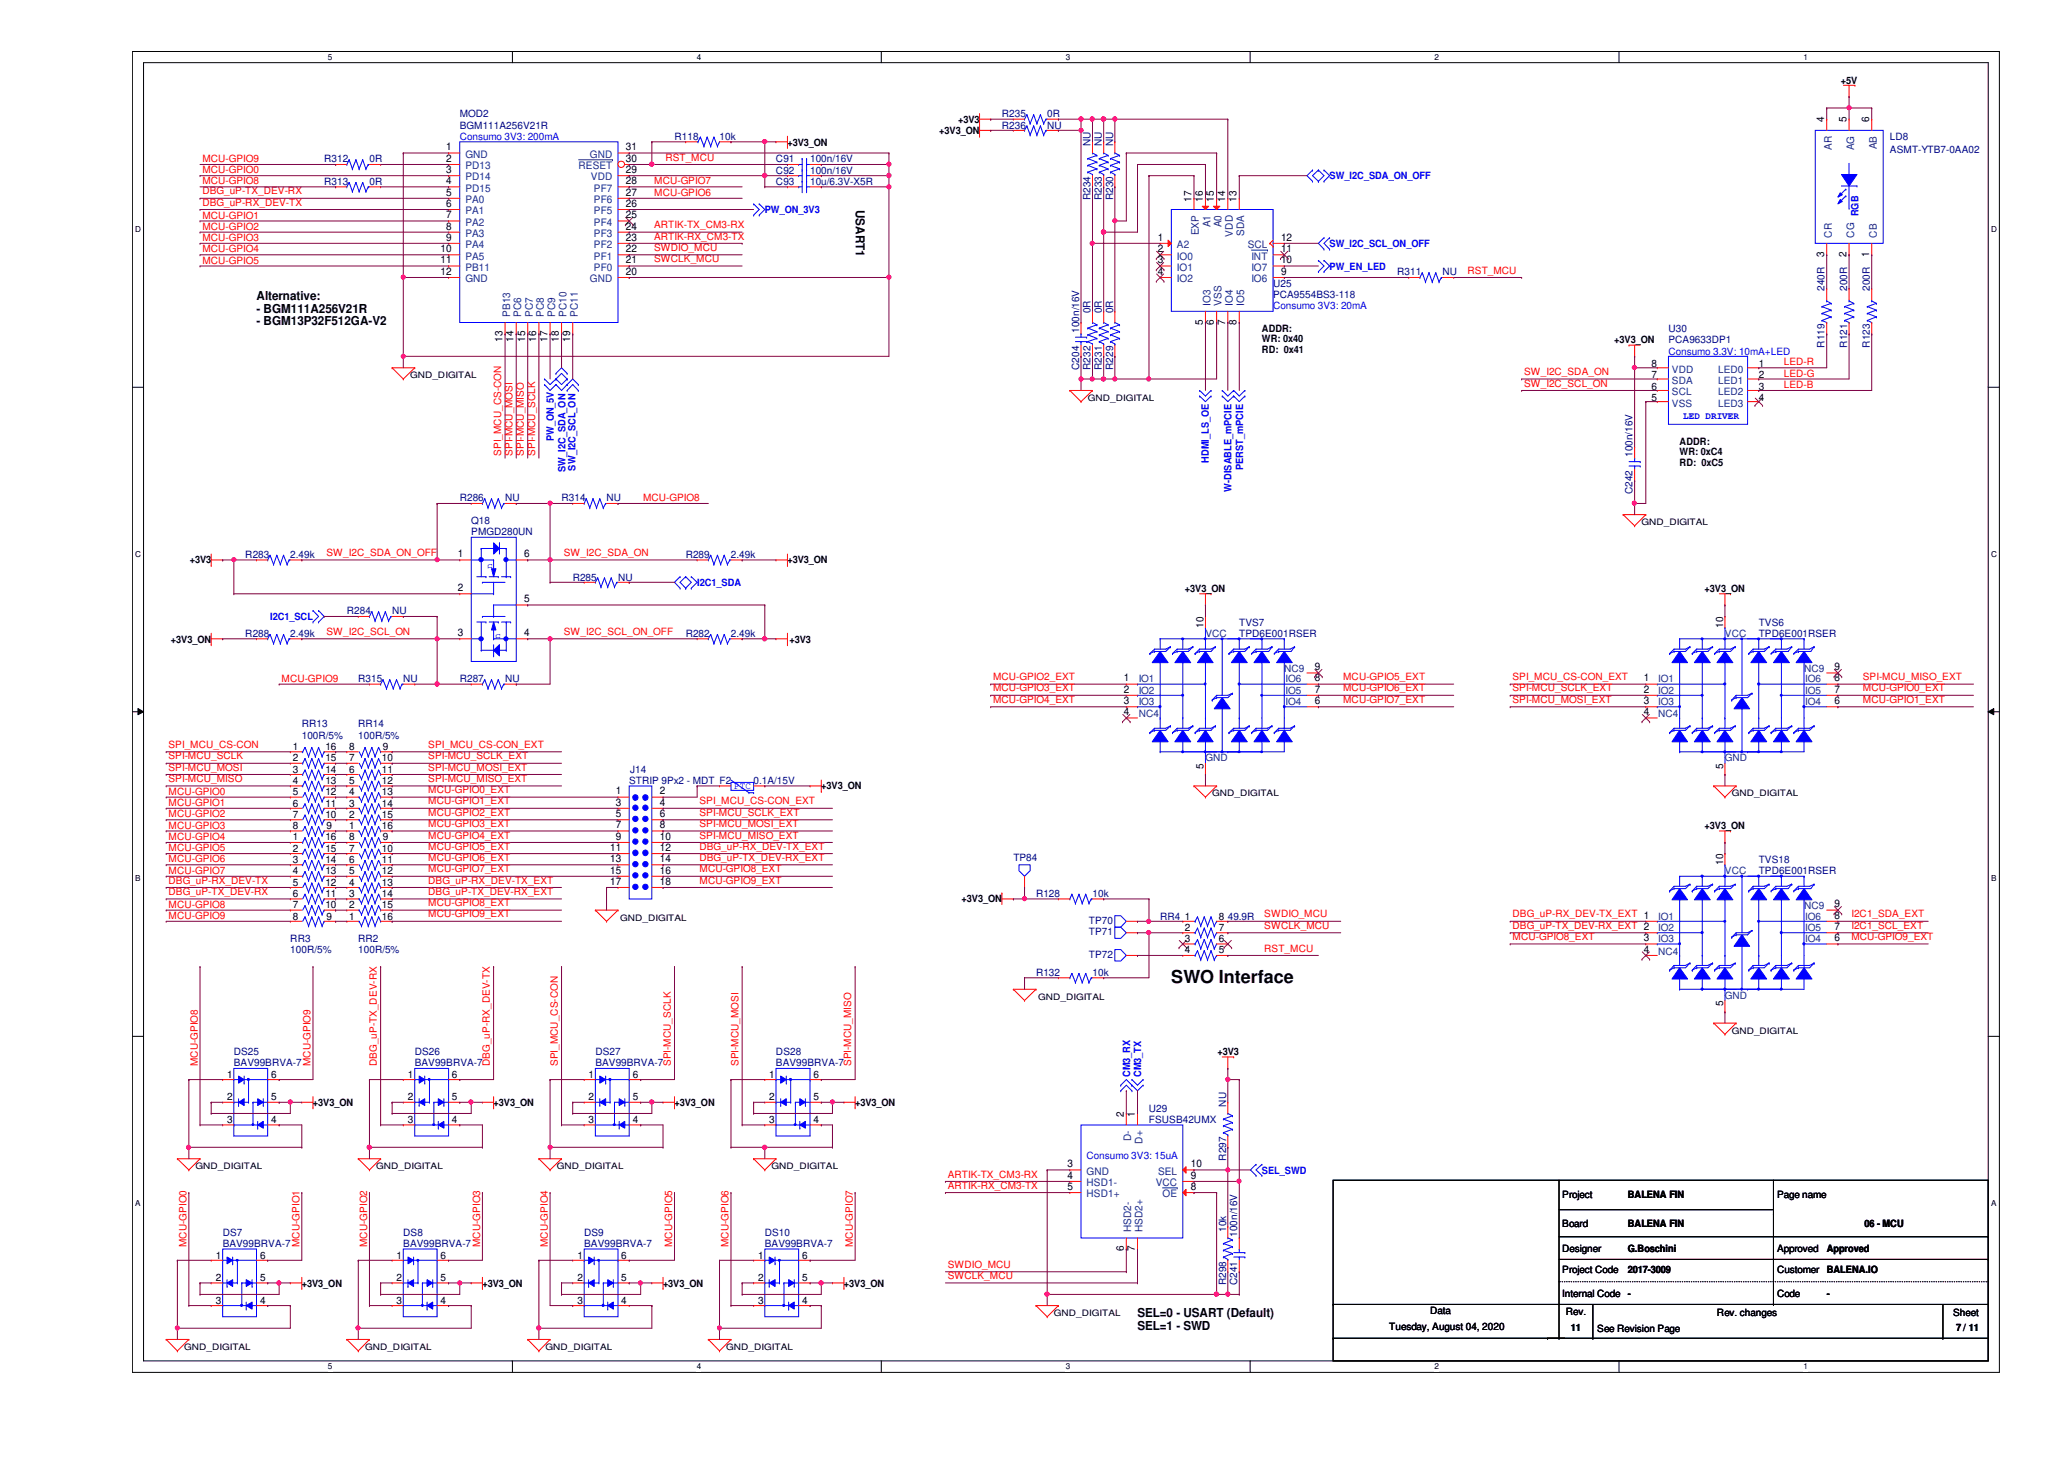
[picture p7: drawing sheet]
<svg xmlns="http://www.w3.org/2000/svg" width="297mm" height="210mm" viewBox="0 0 297 210" stroke-linecap="round" stroke-linejoin="round" font-family="sans-serif">
<defs><g id="words">
<text font-size="2.6" x="168.6" y="141.5">SWO Interface</text>
<g font-size="1.8">
<text x="123.2" y="30.1" transform="rotate(90 123.2 30.1)">USART1</text>
<text x="36.9" y="43.2">Alternative:</text>
<text x="36.9" y="45">- BGM111A256V21R</text>
<text x="36.9" y="46.8">- BGM13P32F512GA-V2</text>
<text x="163.7" y="189.5">SEL=0 - USART (Default)</text>
<text x="163.7" y="191.3">SEL=1 - SWD</text>
</g>
<g font-size="1.5">
<text x="262.5" y="17.6" transform="rotate(-90 262.5 17.6)">4</text>
<text x="265.7" y="17.6" transform="rotate(-90 265.7 17.6)">5</text>
<text x="269" y="17.6" transform="rotate(-90 269 17.6)">6</text>
<text x="64.2" y="21.6">1</text>
<text x="64.2" y="23.3">2</text>
<text x="90.1" y="21.6">31</text>
<text x="90.1" y="23.3">30</text>
<text x="64.2" y="24.9">3</text>
<text x="64.2" y="26.5">4</text>
<text x="64.2" y="28.2">5</text>
<text x="64.2" y="29.8">6</text>
<text x="90.1" y="24.9">29</text>
<text x="90.1" y="26.5">28</text>
<text x="90.1" y="28.2">27</text>
<text x="90.1" y="29.8">26</text>
<text x="171.4" y="29" transform="rotate(-90 171.4 29)">17</text>
<text x="173.1" y="29" transform="rotate(-90 173.1 29)">16</text>
<text x="174.7" y="29" transform="rotate(-90 174.7 29)">15</text>
<text x="176.3" y="29" transform="rotate(-90 176.3 29)">14</text>
<text x="178" y="29" transform="rotate(-90 178 29)">13</text>
<text x="64.2" y="31.4">7</text>
<text x="64.2" y="33">8</text>
<text x="64.2" y="34.6">9</text>
<text x="90.1" y="31.4">25</text>
<text x="90.1" y="33">24</text>
<text x="90.1" y="34.6">23</text>
<text x="166.6" y="34.6">1</text>
<text x="184.4" y="34.6">12</text>
<text x="63.4" y="36.3">10</text>
<text x="63.4" y="37.9">11</text>
<text x="63.4" y="39.5">12</text>
<text x="90.1" y="36.3">22</text>
<text x="90.1" y="37.9">21</text>
<text x="90.1" y="39.5">20</text>
<text x="166.6" y="36.3">2</text>
<text x="166.6" y="37.9">3</text>
<text x="166.6" y="39.5">4</text>
<text x="184.4" y="39.5">9</text>
<text x="184.4" y="37.9">10</text>
<text x="184.4" y="36.3">11</text>
<text x="262.5" y="37" transform="rotate(-90 262.5 37)">3</text>
<text x="265.7" y="37" transform="rotate(-90 265.7 37)">2</text>
<text x="269" y="37" transform="rotate(-90 269 37)">1</text>
<text x="173.1" y="46.7" transform="rotate(-90 173.1 46.7)">5</text>
<text x="174.7" y="46.7" transform="rotate(-90 174.7 46.7)">6</text>
<text x="176.3" y="46.7" transform="rotate(-90 176.3 46.7)">7</text>
<text x="178" y="46.7" transform="rotate(-90 178 46.7)">8</text>
<text x="72.3" y="49.1" transform="rotate(-90 72.3 49.1)">13</text>
<text x="73.9" y="49.1" transform="rotate(-90 73.9 49.1)">14</text>
<text x="75.6" y="49.1" transform="rotate(-90 75.6 49.1)">15</text>
<text x="77.2" y="49.1" transform="rotate(-90 77.2 49.1)">16</text>
<text x="78.8" y="49.1" transform="rotate(-90 78.8 49.1)">17</text>
<text x="80.4" y="49.1" transform="rotate(-90 80.4 49.1)">18</text>
<text x="82" y="49.1" transform="rotate(-90 82 49.1)">19</text>
<text x="65.9" y="80.2">1</text>
<text x="75.4" y="80.2">6</text>
<text x="65.9" y="85">2</text>
<text x="75.4" y="86.7">5</text>
<text x="65.9" y="91.5">3</text>
<text x="75.4" y="91.5">4</text>
<text x="161.8" y="98">1</text>
<text x="161.8" y="99.7">2</text>
<text x="161.8" y="101.3">3</text>
<text x="189.2" y="98">8</text>
<text x="189.2" y="99.7">7</text>
<text x="189.2" y="101.3">6</text>
<text x="189.2" y="96.4">9</text>
<text x="236.6" y="98">1</text>
<text x="236.6" y="99.7">2</text>
<text x="236.6" y="101.3">3</text>
<text x="264" y="98">8</text>
<text x="264" y="99.7">7</text>
<text x="264" y="101.3">6</text>
<text x="264" y="96.4">9</text>
<text x="161.8" y="102.9">4</text>
<text x="236.6" y="102.9">4</text>
<text x="88.6" y="114.3">1</text>
<text x="88.6" y="115.9">3</text>
<text x="88.6" y="117.6">5</text>
<text x="88.6" y="119.2">7</text>
<text x="95" y="117.6">6</text>
<text x="95" y="115.9">4</text>
<text x="95" y="114.3">2</text>
<text x="95" y="119.2">8</text>
<text x="87.8" y="122.4">11</text>
<text x="87.8" y="124">13</text>
<text x="87.8" y="125.7">15</text>
<text x="88.6" y="120.8">9</text>
<text x="95" y="120.8">10</text>
<text x="95" y="122.4">12</text>
<text x="95" y="124">14</text>
<text x="95" y="125.7">16</text>
<text x="87.8" y="127.3">17</text>
<text x="95" y="127.3">18</text>
<text x="264" y="130.6">9</text>
<text x="236.6" y="135.4">3</text>
<text x="236.6" y="137.1">4</text>
<text x="264" y="132.2">8</text>
<text x="264" y="133.8">7</text>
<text x="264" y="135.4">6</text>
<text x="161.7" y="160.7" transform="rotate(-90 161.7 160.7)">2</text>
<text x="163.3" y="160.7" transform="rotate(-90 163.3 160.7)">1</text>
<text x="153.6" y="167.9">3</text>
<text x="171.4" y="167.9">10</text>
<text x="153.6" y="171.2">5</text>
<text x="153.6" y="169.6">4</text>
<text x="171.4" y="171.2">8</text>
<text x="171.4" y="169.6">9</text>
<text x="161.7" y="180" transform="rotate(-90 161.7 180)">6</text>
<text x="163.3" y="180" transform="rotate(-90 163.3 180)">7</text>
</g>
<g font-size="1.5" fill="#004080">
<text x="67" y="22.7">GND</text>
<text x="84.9" y="22.7">GND</text>
<text x="263.6" y="21.6" transform="rotate(-90 263.6 21.6)">AR</text>
<text x="266.8" y="21.6" transform="rotate(-90 266.8 21.6)">AG</text>
<text x="270.1" y="21.5" transform="rotate(-90 270.1 21.5)">AB</text>
<text x="67" y="24.3">PD13</text>
<text x="67" y="25.9">PD14</text>
<text x="67" y="27.6">PD15</text>
<text x="67" y="29.2">PA0</text>
<text x="83.3" y="24.3">RESET</text>
<text x="85" y="25.9">VDD</text>
<text x="85.5" y="27.6">PF7</text>
<text x="85.5" y="29.2">PF6</text>
<text x="67" y="30.8">PA1</text>
<text x="67" y="32.5">PA2</text>
<text x="67" y="34.1">PA3</text>
<text x="67" y="35.7">PA4</text>
<text x="85.5" y="30.8">PF5</text>
<text x="85.5" y="32.5">PF4</text>
<text x="85.5" y="34.1">PF3</text>
<text x="85.5" y="35.7">PF2</text>
<text x="169.4" y="35.7">A2</text>
<text x="172.6" y="33.9" transform="rotate(-90 172.6 33.9)">EXP</text>
<text x="174.2" y="32.7" transform="rotate(-90 174.2 32.7)">A1</text>
<text x="175.8" y="32.7" transform="rotate(-90 175.8 32.7)">A0</text>
<text x="177.4" y="34" transform="rotate(-90 177.4 34)">VDD</text>
<text x="179.1" y="34" transform="rotate(-90 179.1 34)">SDA</text>
<text x="179.6" y="35.7">SCL</text>
<text x="263.6" y="34.2" transform="rotate(-90 263.6 34.2)">CR</text>
<text x="266.8" y="34.2" transform="rotate(-90 266.8 34.2)">CG</text>
<text x="270.1" y="34.2" transform="rotate(-90 270.1 34.2)">CB</text>
<text x="67" y="37.3">PA5</text>
<text x="67" y="38.9">PB11</text>
<text x="67" y="40.6">GND</text>
<text x="84.9" y="40.6">GND</text>
<text x="85.5" y="37.3">PF1</text>
<text x="85.5" y="38.9">PF0</text>
<text x="169.4" y="37.3">IO0</text>
<text x="169.4" y="38.9">IO1</text>
<text x="169.4" y="40.6">IO2</text>
<text x="180.1" y="40.6">IO6</text>
<text x="180.1" y="38.9">IO7</text>
<text x="180.1" y="37.3">INT</text>
<text x="73.4" y="45.6" transform="rotate(-90 73.4 45.6)">PB13</text>
<text x="75" y="45.6" transform="rotate(-90 75 45.6)">PC6</text>
<text x="76.7" y="45.6" transform="rotate(-90 76.7 45.6)">PC7</text>
<text x="78.3" y="45.6" transform="rotate(-90 78.3 45.6)">PC8</text>
<text x="79.9" y="45.6" transform="rotate(-90 79.9 45.6)">PC9</text>
<text x="81.5" y="45.6" transform="rotate(-90 81.5 45.6)">PC10</text>
<text x="83.1" y="45.6" transform="rotate(-90 83.1 45.6)">PC11</text>
<text x="174.2" y="44" transform="rotate(-90 174.2 44)">IO3</text>
<text x="175.8" y="44" transform="rotate(-90 175.8 44)">VSS</text>
<text x="177.4" y="44" transform="rotate(-90 177.4 44)">IO4</text>
<text x="179.1" y="44" transform="rotate(-90 179.1 44)">IO5</text>
<text x="162.8" y="164.2" transform="rotate(-90 162.8 164.2)">D-</text>
<text x="164.4" y="164.5" transform="rotate(-90 164.4 164.5)">D+</text>
<text x="156.4" y="172.3">HSD1+</text>
<text x="156.4" y="169">GND</text>
<text x="156.4" y="170.6">HSD1-</text>
<text x="166.3" y="170.6">VCC</text>
<text x="166.7" y="169">SEL</text>
<text x="167.3" y="172.3">OE</text>
<text x="162.8" y="177.3" transform="rotate(-90 162.8 177.3)">HSD2-</text>
<text x="164.4" y="177.3" transform="rotate(-90 164.4 177.3)">HSD2+</text>
</g>
<g font-size="1.4" fill="#000080">
<text x="66.2" y="16.9">MOD2</text>
<text x="144.2" y="16.9">R235</text>
<text x="150.7" y="16.9">0R</text>
<text x="46.7" y="23.4">R312</text>
<text x="53.2" y="23.4">0R</text>
<text x="66.2" y="18.5">BGM111A256V21R</text>
<text x="97.1" y="20.1">R118</text>
<text x="103.5" y="20.1">10k</text>
<text x="111.7" y="23.4">C91</text>
<text x="116.6" y="23.4">100n/16V</text>
<text x="144.2" y="18.5">R236</text>
<text x="150.7" y="18.5">NU</text>
<text x="156.9" y="21" transform="rotate(-90 156.9 21)">NU</text>
<text x="158.6" y="21" transform="rotate(-90 158.6 21)">NU</text>
<text x="160.2" y="21" transform="rotate(-90 160.2 21)">NU</text>
<text x="272" y="20.1">LD8</text>
<text x="272" y="22.1">ASMT-YTB7-0AA02</text>
<text x="46.7" y="26.6">R313</text>
<text x="53.2" y="26.6">0R</text>
<text x="111.7" y="25">C92</text>
<text x="111.7" y="26.6">C93</text>
<text x="116.6" y="25">100n/16V</text>
<text x="116.6" y="26.6">10u/6.3V-X5R</text>
<text x="156.9" y="28.8" transform="rotate(-90 156.9 28.8)">R234</text>
<text x="158.6" y="28.8" transform="rotate(-90 158.6 28.8)">R233</text>
<text x="160.2" y="28.8" transform="rotate(-90 160.2 28.8)">R230</text>
<text x="183.2" y="41.3">U25</text>
<text x="201.1" y="39.6">R311</text>
<text x="207.6" y="39.6">NU</text>
<text x="262.6" y="41.9" transform="rotate(-90 262.6 41.9)">240R</text>
<text x="265.9" y="41.9" transform="rotate(-90 265.9 41.9)">200R</text>
<text x="269.1" y="41.9" transform="rotate(-90 269.1 41.9)">200R</text>
<text x="155.3" y="47.9" transform="rotate(-90 155.3 47.9)">100n/16V</text>
<text x="156.9" y="45.1" transform="rotate(-90 156.9 45.1)">0R</text>
<text x="158.6" y="45.1" transform="rotate(-90 158.6 45.1)">0R</text>
<text x="160.2" y="45.1" transform="rotate(-90 160.2 45.1)">0R</text>
<text x="183.2" y="42.9">PCA9554BS3-118</text>
<text x="240.1" y="47.8">U30</text>
<text x="155.3" y="53.2" transform="rotate(-90 155.3 53.2)">C204</text>
<text x="156.9" y="53.2" transform="rotate(-90 156.9 53.2)">R232</text>
<text x="158.6" y="53.2" transform="rotate(-90 158.6 53.2)">R231</text>
<text x="160.2" y="53.2" transform="rotate(-90 160.2 53.2)">R229</text>
<text x="240.1" y="49.4">PCA9633DP1</text>
<text x="262.6" y="50" transform="rotate(-90 262.6 50)">R119</text>
<text x="265.9" y="50" transform="rotate(-90 265.9 50)">R121</text>
<text x="269.1" y="50" transform="rotate(-90 269.1 50)">R123</text>
<text x="234.9" y="65.7" transform="rotate(-90 234.9 65.7)">100n/16V</text>
<text x="234.9" y="71.1" transform="rotate(-90 234.9 71.1)">C242</text>
<text x="66.2" y="72.1">R286</text>
<text x="67.8" y="75.4">Q18</text>
<text x="67.8" y="77">PMGD280UN</text>
<text x="72.7" y="72.1">NU</text>
<text x="80.8" y="72.1">R314</text>
<text x="87.3" y="72.1">NU</text>
<text x="35.3" y="80.3">R283</text>
<text x="41.8" y="80.3">2.49k</text>
<text x="82.4" y="83.5">R285</text>
<text x="88.9" y="83.5">NU</text>
<text x="98.7" y="80.3">R289</text>
<text x="105.2" y="80.3">2.49k</text>
<text x="49.9" y="88.4">R284</text>
<text x="56.4" y="88.4">NU</text>
<text x="35.3" y="91.7">R288</text>
<text x="41.8" y="91.7">2.49k</text>
<text x="98.7" y="91.7">R282</text>
<text x="105.2" y="91.7">2.49k</text>
<text x="178.4" y="90">TVS7</text>
<text x="178.4" y="91.7">TPD6E001RSER</text>
<text x="253.1" y="90">TVS6</text>
<text x="253.1" y="91.7">TPD6E001RSER</text>
<text x="51.6" y="98.2">R315</text>
<text x="58" y="98.2">NU</text>
<text x="66.2" y="98.2">R287</text>
<text x="72.7" y="98.2">NU</text>
<text x="43.4" y="104.6">RR13</text>
<text x="43.4" y="106.3">100R/5%</text>
<text x="51.6" y="104.6">RR14</text>
<text x="51.6" y="106.3">100R/5%</text>
<text x="90.6" y="112.8">STRIP 9Px2 - MDT F2</text>
<text x="90.7" y="111.2">J14</text>
<text x="108.5" y="112.8">0.1A/15V</text>
<text x="145.8" y="123.8">TP84</text>
<text x="253.1" y="124.2">TVS18</text>
<text x="253.1" y="125.8">TPD6E001RSER</text>
<text x="149.1" y="129">R128</text>
<text x="157.2" y="129">10k</text>
<text x="41.8" y="135.6">RR3</text>
<text x="41.8" y="137.2">100R/5%</text>
<text x="51.6" y="135.6">RR2</text>
<text x="51.6" y="137.2">100R/5%</text>
<text x="156.7" y="132.9">TP70</text>
<text x="156.7" y="134.6">TP71</text>
<text x="156.7" y="137.8">TP72</text>
<text x="167" y="132.3">RR4</text>
<text x="176.7" y="132.3">49.9R</text>
<text x="149.1" y="140.4">R132</text>
<text x="157.2" y="140.4">10k</text>
<text x="33.7" y="151.8">DS25</text>
<text x="33.7" y="153.4">BAV99BRVA-7</text>
<text x="59.7" y="151.8">DS26</text>
<text x="59.7" y="153.4">BAV99BRVA-7</text>
<text x="85.7" y="151.8">DS27</text>
<text x="85.7" y="153.4">BAV99BRVA-7</text>
<text x="111.7" y="151.8">DS28</text>
<text x="111.7" y="153.4">BAV99BRVA-7</text>
<text x="165.4" y="159.9">U29</text>
<text x="165.4" y="161.5">FSUSB42UMX</text>
<text x="176.4" y="159.2" transform="rotate(-90 176.4 159.2)">NU</text>
<text x="176.4" y="167" transform="rotate(-90 176.4 167)">R297</text>
<text x="32" y="177.8">DS7</text>
<text x="32" y="179.5">BAV99BRVA-7</text>
<text x="58" y="177.8">DS8</text>
<text x="58" y="179.5">BAV99BRVA-7</text>
<text x="84.1" y="177.8">DS9</text>
<text x="84.1" y="179.5">BAV99BRVA-7</text>
<text x="110.1" y="177.8">DS10</text>
<text x="110.1" y="179.5">BAV99BRVA-7</text>
<text x="176.4" y="177.2" transform="rotate(-90 176.4 177.2)">10k</text>
<text x="178.1" y="177.9" transform="rotate(-90 178.1 177.9)">100n/16V</text>
<text x="176.4" y="184.9" transform="rotate(-90 176.4 184.9)">R298</text>
<text x="178.1" y="184.9" transform="rotate(-90 178.1 184.9)">C241</text>
</g>
<g font-size="1.4">
<text x="137.9" y="17.7">+3V3</text>
<text x="264.9" y="12.1">+5V</text>
<text x="113.3" y="21">+3V3_ON</text>
<text x="135.2" y="19.3">+3V3_ON</text>
<text x="181.6" y="47.8">ADDR:</text>
<text x="181.6" y="49.2">WR: 0x40</text>
<text x="181.6" y="50.7">RD: 0x41</text>
<text x="232.3" y="49.4">+3V3_ON</text>
<text x="237.7" y="52.8">8</text>
<text x="253.1" y="52.8">1</text>
<text x="237.7" y="57.7">5</text>
<text x="237.7" y="56">6</text>
<text x="237.7" y="54.4">7</text>
<text x="253.1" y="54.4">2</text>
<text x="253.1" y="56">3</text>
<text x="253.1" y="57.7">4</text>
<text x="241.7" y="64">ADDR:</text>
<text x="241.7" y="65.5">WR: 0xC4</text>
<text x="241.7" y="67">RD: 0xC5</text>
<text x="27.3" y="81.1">+3V3</text>
<text x="113.3" y="81.1">+3V3_ON</text>
<text x="170.5" y="85.1">+3V3_ON</text>
<text x="245.3" y="85.1">+3V3_ON</text>
<text x="24.6" y="92.5">+3V3_ON</text>
<text x="113.6" y="92.5">+3V3</text>
<text x="173.2" y="90.3" transform="rotate(-90 173.2 90.3)">10</text>
<text x="248" y="90.3" transform="rotate(-90 248 90.3)">10</text>
<text x="42.1" y="107.9">1</text>
<text x="46.8" y="107.9">16</text>
<text x="50.2" y="107.9">8</text>
<text x="55.1" y="107.9">9</text>
<text x="42.1" y="109.5">2</text>
<text x="42.1" y="111.2">3</text>
<text x="42.1" y="112.8">4</text>
<text x="46.8" y="112.8">13</text>
<text x="46.8" y="111.2">14</text>
<text x="46.8" y="109.5">15</text>
<text x="50.2" y="112.8">5</text>
<text x="50.2" y="111.2">6</text>
<text x="50.2" y="109.5">7</text>
<text x="54.9" y="109.5">10</text>
<text x="54.9" y="111.2">11</text>
<text x="54.9" y="112.8">12</text>
<text x="118.2" y="113.6">+3V3_ON</text>
<text x="173.2" y="110.6" transform="rotate(-90 173.2 110.6)">5</text>
<text x="248" y="110.6" transform="rotate(-90 248 110.6)">5</text>
<text x="42.1" y="114.4">5</text>
<text x="42.1" y="116">6</text>
<text x="42.1" y="117.6">7</text>
<text x="42.1" y="119.3">8</text>
<text x="46.8" y="117.6">10</text>
<text x="46.8" y="116">11</text>
<text x="46.8" y="114.4">12</text>
<text x="47" y="119.3">9</text>
<text x="50.2" y="117.6">2</text>
<text x="50.2" y="119.3">1</text>
<text x="50.2" y="116">3</text>
<text x="50.2" y="114.4">4</text>
<text x="54.9" y="114.4">13</text>
<text x="54.9" y="116">14</text>
<text x="54.9" y="117.6">15</text>
<text x="54.9" y="119.3">16</text>
<text x="245.3" y="119.3">+3V3_ON</text>
<text x="42.1" y="122.6">2</text>
<text x="42.1" y="120.9">1</text>
<text x="42.1" y="124.2">3</text>
<text x="42.1" y="125.8">4</text>
<text x="46.8" y="125.8">13</text>
<text x="46.8" y="124.2">14</text>
<text x="46.8" y="122.6">15</text>
<text x="46.8" y="120.9">16</text>
<text x="50.2" y="125.8">5</text>
<text x="50.2" y="124.2">6</text>
<text x="50.2" y="122.6">7</text>
<text x="50.2" y="120.9">8</text>
<text x="54.9" y="122.6">10</text>
<text x="54.9" y="124.2">11</text>
<text x="54.9" y="125.8">12</text>
<text x="55.1" y="120.9">9</text>
<text x="248" y="124.4" transform="rotate(-90 248 124.4)">10</text>
<text x="42.1" y="127.4">5</text>
<text x="42.1" y="129">6</text>
<text x="42.1" y="130.7">7</text>
<text x="46.8" y="130.7">10</text>
<text x="46.8" y="129">11</text>
<text x="46.8" y="127.4">12</text>
<text x="50.2" y="130.7">2</text>
<text x="50.2" y="129">3</text>
<text x="50.2" y="127.4">4</text>
<text x="54.9" y="127.4">13</text>
<text x="54.9" y="129">14</text>
<text x="54.9" y="130.7">15</text>
<text x="138.4" y="129.8">+3V3_ON</text>
<text x="42.1" y="132.3">8</text>
<text x="47" y="132.3">9</text>
<text x="50.2" y="132.3">1</text>
<text x="54.9" y="132.3">16</text>
<text x="170.5" y="133.9">2</text>
<text x="170.5" y="132.3">1</text>
<text x="170.5" y="135.6">3</text>
<text x="170.5" y="137.2">4</text>
<text x="175.4" y="137.2">5</text>
<text x="175.4" y="135.6">6</text>
<text x="175.4" y="133.9">7</text>
<text x="175.4" y="132.3">8</text>
<text x="248" y="144.7" transform="rotate(-90 248 144.7)">5</text>
<text x="32.7" y="155.1">1</text>
<text x="39" y="155.1">6</text>
<text x="58.7" y="155.1">1</text>
<text x="65" y="155.1">6</text>
<text x="84.7" y="155.1">1</text>
<text x="91.1" y="155.1">6</text>
<text x="110.7" y="155.1">1</text>
<text x="117.1" y="155.1">6</text>
<text x="175.2" y="151.8">+3V3</text>
<text x="32.7" y="161.5">3</text>
<text x="32.7" y="158.3">2</text>
<text x="39" y="161.5">4</text>
<text x="39" y="158.3">5</text>
<text x="45" y="159.1">+3V3_ON</text>
<text x="58.7" y="161.5">3</text>
<text x="58.7" y="158.3">2</text>
<text x="65" y="161.5">4</text>
<text x="65" y="158.3">5</text>
<text x="71" y="159.1">+3V3_ON</text>
<text x="84.7" y="161.5">3</text>
<text x="84.7" y="158.3">2</text>
<text x="91.1" y="161.5">4</text>
<text x="91.1" y="158.3">5</text>
<text x="97.1" y="159.1">+3V3_ON</text>
<text x="110.7" y="161.5">3</text>
<text x="110.7" y="158.3">2</text>
<text x="117.1" y="161.5">4</text>
<text x="117.1" y="158.3">5</text>
<text x="123.1" y="159.1">+3V3_ON</text>
<text x="224.8" y="172.4">Project</text>
<text x="234.3" y="172.4">BALENA FIN</text>
<text x="255.7" y="172.4">Page name</text>
<text x="224.8" y="176.5">Board</text>
<text x="234.3" y="176.5">BALENA FIN</text>
<text x="268.3" y="176.5">06 - MCU</text>
<text x="31.1" y="181.1">1</text>
<text x="31.1" y="184.3">2</text>
<text x="37.4" y="184.3">5</text>
<text x="37.4" y="181.1">6</text>
<text x="43.4" y="185.1">+3V3_ON</text>
<text x="57.1" y="181.1">1</text>
<text x="57.1" y="184.3">2</text>
<text x="63.4" y="184.3">5</text>
<text x="63.4" y="181.1">6</text>
<text x="69.4" y="185.1">+3V3_ON</text>
<text x="83.1" y="181.1">1</text>
<text x="83.1" y="184.3">2</text>
<text x="89.4" y="184.3">5</text>
<text x="89.4" y="181.1">6</text>
<text x="95.4" y="185.1">+3V3_ON</text>
<text x="109.1" y="181.1">1</text>
<text x="109.1" y="184.3">2</text>
<text x="115.4" y="184.3">5</text>
<text x="115.4" y="181.1">6</text>
<text x="121.5" y="185.1">+3V3_ON</text>
<text x="224.8" y="183.2">Project Code</text>
<text x="224.8" y="180.1">Designer</text>
<text x="234.3" y="183.2">2017-3009</text>
<text x="234.3" y="180.1">G.Boschini</text>
<text x="255.7" y="180.1">Approved</text>
<text x="255.7" y="183.2">Customer</text>
<text x="262.9" y="183.2">BALENA.IO</text>
<text x="262.9" y="180.1">Approved</text>
<text x="31.1" y="187.6">3</text>
<text x="37.4" y="187.6">4</text>
<text x="57.1" y="187.6">3</text>
<text x="63.4" y="187.6">4</text>
<text x="83.1" y="187.6">3</text>
<text x="89.4" y="187.6">4</text>
<text x="109.1" y="187.6">3</text>
<text x="115.4" y="187.6">4</text>
<text x="199.9" y="191.3">Tuesday, August 04, 2020</text>
<text x="205.8" y="189">Data</text>
<text x="224.8" y="186.6">Internal Code</text>
<text x="225.3" y="189.2">Rev.</text>
<text x="226.1" y="191.5">11</text>
<text x="229.9" y="191.6">See Revision Page</text>
<text x="234.3" y="186.6">-</text>
<text x="247.1" y="189.4">Rev. changes</text>
<text x="255.7" y="186.6">Code</text>
<text x="262.9" y="186.6">-</text>
<text x="281.1" y="189.4">Sheet</text>
<text x="281.5" y="191.5">7 / 11</text>
</g>
<g font-size="1.4" fill="#f00">
<text x="29.1" y="23.3">MCU-GPIO9</text>
<text x="95.8" y="23.1">RST_MCU</text>
<text x="29.1" y="28">DBG_uP-TX_DEV-RX</text>
<text x="29.1" y="29.6">DBG_uP-RX_DEV-TX</text>
<text x="29.1" y="24.9">MCU-GPIO0</text>
<text x="29.1" y="26.5">MCU-GPIO8</text>
<text x="94.1" y="28.2">MCU-GPIO6</text>
<text x="94.1" y="26.5">MCU-GPIO7</text>
<text x="29.1" y="31.5">MCU-GPIO1</text>
<text x="29.1" y="33.1">MCU-GPIO2</text>
<text x="29.1" y="34.7">MCU-GPIO3</text>
<text x="94.1" y="34.5">ARTIK-RX_CM3-TX</text>
<text x="94.1" y="32.9">ARTIK-TX_CM3-RX</text>
<text x="29.1" y="36.3">MCU-GPIO4</text>
<text x="29.1" y="37.9">MCU-GPIO5</text>
<text x="94.1" y="37.7">SWCLK_MCU</text>
<text x="94.1" y="36.1">SWDIO_MCU</text>
<text x="211.2" y="39.4">RST_MCU</text>
<text x="219.3" y="54">SW_I2C_SDA_ON</text>
<text x="256.7" y="52.6">LED-R</text>
<text x="219.3" y="55.6">SW_I2C_SCL_ON</text>
<text x="256.7" y="54.2">LED-G</text>
<text x="256.7" y="55.8">LED-B</text>
<text x="72.1" y="65.6" transform="rotate(-90 72.1 65.6)">SPI_MCU_CS-CON</text>
<text x="73.7" y="65.6" transform="rotate(-90 73.7 65.6)">SPI-MCU_MOSI</text>
<text x="75.4" y="65.6" transform="rotate(-90 75.4 65.6)">SPI-MCU_MISO</text>
<text x="77" y="65.6" transform="rotate(-90 77 65.6)">SPI-MCU_SCLK</text>
<text x="92.5" y="72.1">MCU-GPIO8</text>
<text x="47" y="80">SW_I2C_SDA_ON_OFF</text>
<text x="81.2" y="80">SW_I2C_SDA_ON</text>
<text x="47" y="91.4">SW_I2C_SCL_ON</text>
<text x="81.2" y="91.4">SW_I2C_SCL_ON_OFF</text>
<text x="40.5" y="98.1">MCU-GPIO9</text>
<text x="142.9" y="97.9">MCU-GPIO2_EXT</text>
<text x="142.9" y="99.5">MCU-GPIO3_EXT</text>
<text x="142.9" y="101.1">MCU-GPIO4_EXT</text>
<text x="193.3" y="97.9">MCU-GPIO5_EXT</text>
<text x="193.3" y="99.5">MCU-GPIO6_EXT</text>
<text x="193.3" y="101.1">MCU-GPIO7_EXT</text>
<text x="217.7" y="97.9">SPI_MCU_CS-CON_EXT</text>
<text x="217.7" y="99.5">SPI-MCU_SCLK_EXT</text>
<text x="217.7" y="101.1">SPI-MCU_MOSI_EXT</text>
<text x="268.1" y="97.9">SPI-MCU_MISO_EXT</text>
<text x="268.1" y="99.5">MCU-GPIO0_EXT</text>
<text x="268.1" y="101.1">MCU-GPIO1_EXT</text>
<text x="24.3" y="107.6">SPI_MCU_CS-CON</text>
<text x="61.6" y="107.6">SPI_MCU_CS-CON_EXT</text>
<text x="24.3" y="109.3">SPI-MCU_SCLK</text>
<text x="24.3" y="110.9">SPI-MCU_MOSI</text>
<text x="24.3" y="112.5">SPI-MCU_MISO</text>
<text x="61.6" y="112.5">SPI-MCU_MISO_EXT</text>
<text x="61.6" y="110.9">SPI-MCU_MOSI_EXT</text>
<text x="61.6" y="109.3">SPI-MCU_SCLK_EXT</text>
<text x="24.3" y="114.3">MCU-GPIO0</text>
<text x="24.3" y="116">MCU-GPIO1</text>
<text x="24.3" y="117.6">MCU-GPIO2</text>
<text x="24.3" y="119.2">MCU-GPIO3</text>
<text x="61.6" y="119">MCU-GPIO3_EXT</text>
<text x="61.6" y="117.4">MCU-GPIO2_EXT</text>
<text x="61.6" y="115.7">MCU-GPIO1_EXT</text>
<text x="61.6" y="114.1">MCU-GPIO0_EXT</text>
<text x="100.7" y="115.7">SPI_MCU_CS-CON_EXT</text>
<text x="100.7" y="117.4">SPI-MCU_SCLK_EXT</text>
<text x="100.7" y="119">SPI-MCU_MOSI_EXT</text>
<text x="24.3" y="120.9">MCU-GPIO4</text>
<text x="24.3" y="122.5">MCU-GPIO5</text>
<text x="24.3" y="124.1">MCU-GPIO6</text>
<text x="24.3" y="125.7">MCU-GPIO7</text>
<text x="61.6" y="120.6">MCU-GPIO4_EXT</text>
<text x="61.6" y="122.3">MCU-GPIO5_EXT</text>
<text x="61.6" y="123.9">MCU-GPIO6_EXT</text>
<text x="61.6" y="125.5">MCU-GPIO7_EXT</text>
<text x="100.7" y="120.6">SPI-MCU_MISO_EXT</text>
<text x="100.7" y="122.3">DBG_uP-RX_DEV-TX_EXT</text>
<text x="100.7" y="123.9">DBG_uP-TX_DEV-RX_EXT</text>
<text x="100.7" y="125.5">MCU-GPIO8_EXT</text>
<text x="24.3" y="127.1">DBG_uP-RX_DEV-TX</text>
<text x="24.3" y="128.8">DBG_uP-TX_DEV-RX</text>
<text x="24.3" y="130.6">MCU-GPIO8</text>
<text x="61.6" y="127.1">DBG_uP-RX_DEV-TX_EXT</text>
<text x="61.6" y="128.8">DBG_uP-TX_DEV-RX_EXT</text>
<text x="61.6" y="130.4">MCU-GPIO8_EXT</text>
<text x="61.6" y="132">MCU-GPIO9_EXT</text>
<text x="100.7" y="127.1">MCU-GPIO9_EXT</text>
<text x="181.9" y="132">SWDIO_MCU</text>
<text x="217.7" y="132">DBG_uP-RX_DEV-TX_EXT 1</text>
<text x="266.4" y="132">I2C1_SDA_EXT</text>
<text x="24.3" y="132.2">MCU-GPIO9</text>
<text x="181.9" y="133.6">SWCLK_MCU</text>
<text x="181.9" y="136.9">RST_MCU</text>
<text x="217.7" y="133.6">DBG_uP-TX_DEV-RX_EXT 2</text>
<text x="217.7" y="135.3">MCU-GPIO8_EXT</text>
<text x="266.4" y="133.6">I2C1_SCL_EXT</text>
<text x="266.4" y="135.3">MCU-GPIO9_EXT</text>
<text x="28.4" y="153.4" transform="rotate(-90 28.4 153.4)">MCU-GPIO8</text>
<text x="44.7" y="153.4" transform="rotate(-90 44.7 153.4)">MCU-GPIO9</text>
<text x="54.2" y="153.4" transform="rotate(-90 54.2 153.4)">DBG_uP-TX_DEV-RX</text>
<text x="70.5" y="153.4" transform="rotate(-90 70.5 153.4)">DBG_uP-RX_DEV-TX</text>
<text x="80.3" y="153.4" transform="rotate(-90 80.3 153.4)">SPI_MCU_CS-CON</text>
<text x="96.5" y="153.4" transform="rotate(-90 96.5 153.4)">SPI-MCU_SCLK</text>
<text x="106.3" y="153.4" transform="rotate(-90 106.3 153.4)">SPI-MCU_MOSI</text>
<text x="122.5" y="153.4" transform="rotate(-90 122.5 153.4)">SPI-MCU_MISO</text>
<text x="136.4" y="169.4">ARTIK-TX_CM3-RX</text>
<text x="136.4" y="171">ARTIK-RX_CM3-TX</text>
<text x="26.8" y="179.4" transform="rotate(-90 26.8 179.4)">MCU-GPIO0</text>
<text x="43.1" y="179.4" transform="rotate(-90 43.1 179.4)">MCU-GPIO1</text>
<text x="52.8" y="179.4" transform="rotate(-90 52.8 179.4)">MCU-GPIO2</text>
<text x="69.1" y="179.4" transform="rotate(-90 69.1 179.4)">MCU-GPIO3</text>
<text x="78.8" y="179.4" transform="rotate(-90 78.8 179.4)">MCU-GPIO4</text>
<text x="96.7" y="179.4" transform="rotate(-90 96.7 179.4)">MCU-GPIO5</text>
<text x="104.9" y="179.4" transform="rotate(-90 104.9 179.4)">MCU-GPIO6</text>
<text x="122.7" y="179.4" transform="rotate(-90 122.7 179.4)">MCU-GPIO7</text>
<text x="136.4" y="182.4">SWDIO_MCU</text>
<text x="136.4" y="184">SWCLK_MCU</text>
</g>
<g font-size="1.4" fill="#00f">
<text x="66.2" y="20.1">Consumo 3V3: 200mA</text>
<text x="191.3" y="25.8">SW_I2C_SDA_ON_OFF</text>
<text x="110.1" y="30.7">PW_ON_3V3</text>
<text x="191.3" y="35.6">SW_I2C_SCL_ON_OFF</text>
<text x="267.5" y="31.1" transform="rotate(-90 267.5 31.1)">RGB</text>
<text x="191.3" y="38.8">PW_EN_LED</text>
<text x="183.2" y="44.5">Consumo 3V3: 20mA</text>
<text x="240.1" y="51">Consumo 3.3V: 10mA+LED</text>
<text x="79.7" y="63.5" transform="rotate(-90 79.7 63.5)">PW_ON_5V</text>
<text x="242.2" y="60.2">LED DRIVER</text>
<text x="81.4" y="67.9" transform="rotate(-90 81.4 67.9)">SW_I2C_SDA_ON</text>
<text x="82.8" y="67.7" transform="rotate(-90 82.8 67.7)">SW_I2C_SCL_ON</text>
<text x="174" y="66.6" transform="rotate(-90 174 66.6)">HDMI_LS_OE</text>
<text x="177.2" y="70.7" transform="rotate(-90 177.2 70.7)">W-DISABLE_mPCIE</text>
<text x="178.9" y="67.6" transform="rotate(-90 178.9 67.6)">PERST_mPCIE</text>
<text x="70.8" y="81.8" transform="rotate(-90 70.8 81.8)">n</text>
<text x="38.9" y="89.2">I2C1_SCL</text>
<text x="100.3" y="84.3">I2C1_SDA</text>
<text x="72" y="91.9" transform="rotate(-90 72 91.9)">n</text>
<text x="105.7" y="113.6">PTC</text>
<text x="162.6" y="155" transform="rotate(-90 162.6 155)">CM3_RX</text>
<text x="164.3" y="155" transform="rotate(-90 164.3 155)">CM3_TX</text>
<text x="156.4" y="166.8">Consumo 3V3: 15uA</text>
<text x="181.6" y="168.9">SEL_SWD</text>
</g>
<g font-size="1.4" fill="#004080">
<text x="240.6" y="53.6">VDD</text>
<text x="247.3" y="53.6">LED0</text>
<text x="240.6" y="58.5">VSS</text>
<text x="240.6" y="56.9">SCL</text>
<text x="240.6" y="55.2">SDA</text>
<text x="247.3" y="55.2">LED1</text>
<text x="247.3" y="56.9">LED2</text>
<text x="247.3" y="58.5">LED3</text>
<text x="173.5" y="91.7">VCC</text>
<text x="248.2" y="91.7">VCC</text>
<text x="163.9" y="98.2">IO1</text>
<text x="163.9" y="99.8">IO2</text>
<text x="163.9" y="101.4">IO3</text>
<text x="184.8" y="96.7">NC9</text>
<text x="185" y="98.2">IO6</text>
<text x="185" y="99.8">IO5</text>
<text x="185" y="101.4">IO4</text>
<text x="238.6" y="98.2">IO1</text>
<text x="238.6" y="99.8">IO2</text>
<text x="238.6" y="101.4">IO3</text>
<text x="259.6" y="96.7">NC9</text>
<text x="259.8" y="98.2">IO6</text>
<text x="259.8" y="99.8">IO5</text>
<text x="259.8" y="101.4">IO4</text>
<text x="163.9" y="103.2">NC4</text>
<text x="238.6" y="103.2">NC4</text>
<text x="173.5" y="109.5">GND</text>
<text x="248.2" y="109.5">GND</text>
<text x="248.2" y="125.8">VCC</text>
<text x="259.6" y="130.8">NC9</text>
<text x="238.6" y="132.3">IO1</text>
<text x="238.6" y="133.9">IO2</text>
<text x="238.6" y="135.6">IO3</text>
<text x="238.6" y="137.3">NC4</text>
<text x="259.8" y="132.3">IO6</text>
<text x="259.8" y="133.9">IO5</text>
<text x="259.8" y="135.6">IO4</text>
<text x="248.2" y="143.7">GND</text>
</g>
<g font-size="1.3">
<text x="59" y="54.4">GND_DIGITAL</text>
<text x="156.5" y="57.7">GND_DIGITAL</text>
<text x="236.2" y="75.6">GND_DIGITAL</text>
<text x="174.5" y="114.6">GND_DIGITAL</text>
<text x="249.2" y="114.6">GND_DIGITAL</text>
<text x="89.2" y="132.5">GND_DIGITAL</text>
<text x="149.4" y="143.8">GND_DIGITAL</text>
<text x="249.2" y="148.7">GND_DIGITAL</text>
<text x="28.2" y="168.2">GND_DIGITAL</text>
<text x="54.1" y="168.2">GND_DIGITAL</text>
<text x="80.1" y="168.2">GND_DIGITAL</text>
<text x="111" y="168.2">GND_DIGITAL</text>
<text x="151.7" y="189.4">GND_DIGITAL</text>
<text x="26.5" y="194.2">GND_DIGITAL</text>
<text x="52.5" y="194.2">GND_DIGITAL</text>
<text x="78.5" y="194.2">GND_DIGITAL</text>
<text x="104.5" y="194.2">GND_DIGITAL</text>
</g>
<g font-size="1.2">
<text x="47.2" y="8.6">5</text>
<text x="100.3" y="8.6">4</text>
<text x="153.4" y="8.6">3</text>
<text x="206.5" y="8.6">2</text>
<text x="259.5" y="8.6">1</text>
<text x="19.5" y="33.4">D</text>
<text x="286.6" y="33.4">D</text>
<text x="19.5" y="80.1">C</text>
<text x="286.6" y="80.1">C</text>
<text x="19.5" y="126.8">B</text>
<text x="286.6" y="126.8">B</text>
<text x="19.5" y="173.5">A</text>
<text x="286.6" y="173.5">A</text>
<text x="47.2" y="197">5</text>
<text x="100.3" y="197">4</text>
<text x="153.4" y="197">3</text>
<text x="206.5" y="197">2</text>
<text x="259.5" y="197">1</text>
</g>
</g></defs>
<path d="M19.1 7.4h268.6v190h-268.6zM20.7 9h265.4v186.8h-265.4z" fill="none" stroke="#000" stroke-width=".14"/>
<g fill="#fff">
<path d="M47.2 7.6h.6v1.3h-.6z"/>
<path d="M47.2 196h.6v1.3h-.6z"/>
</g>
<path d="M73.7 7.4v1.6M73.7 195.8v1.6" fill="none" stroke="#000" stroke-width=".14"/>
<g fill="#fff">
<path d="M100.3 7.6h.6v1.3h-.6z"/>
<path d="M100.3 196h.6v1.3h-.6z"/>
</g>
<path d="M126.8 7.4v1.6M126.8 195.8v1.6" fill="none" stroke="#000" stroke-width=".14"/>
<g fill="#fff">
<path d="M153.4 7.6h.6v1.3h-.6z"/>
<path d="M153.4 196h.6v1.3h-.6z"/>
</g>
<path d="M179.9 7.4v1.6M179.9 195.8v1.6" fill="none" stroke="#000" stroke-width=".14"/>
<g fill="#fff">
<path d="M206.5 7.6h.6v1.3h-.6z"/>
<path d="M206.5 196h.6v1.3h-.6z"/>
</g>
<path d="M233 7.4v1.6M233 195.8v1.6" fill="none" stroke="#000" stroke-width=".14"/>
<g fill="#fff">
<path d="M259.5 7.6h.6v1.3h-.6z"/>
<path d="M259.5 196h.6v1.3h-.6z"/>
<path d="M19.5 32.3h.8v1.4h-.8z"/>
<path d="M286.6 32.3h.8v1.4h-.8z"/>
<path d="M19.5 79h.8v1.3h-.8z"/>
<path d="M286.6 79h.8v1.3h-.8z"/>
</g>
<path d="M19.1 55.7h1.6M286.1 55.7h1.6" fill="none" stroke="#000" stroke-width=".14"/>
<g fill="#fff">
<path d="M19.5 125.7h.7v1.3h-.7z"/>
<path d="M286.6 125.7h.7v1.3h-.7z"/>
</g>
<path d="M19.1 102.4h1.6M19.9 101.9l.8 .5-.8 .4zM286.1 102.4l.8-.5v.9zM286.1 102.4h1.6" fill="none" stroke="#000" stroke-width=".14"/>
<path d="M19.9 101.9l.8 .5-.8 .4zM286.1 102.4l.8-.5v.9z" fill="#000"/>
<g fill="#fff">
<path d="M19.5 172.4h.7v1.3h-.7z"/>
<path d="M286.6 172.4h.7v1.3h-.7z"/>
</g>
<g fill="none" stroke="#000" stroke-width=".14">
<path d="M19.1 149.1h1.6M286.1 149.1h1.6M191.9 169.8h94.2v26h-94.2zM224.4 177.9h61.7M224.4 169.8v22.7M224.4 174h30.8M255.2 174.7h.1M255.2 174h.1M255.2 169.8v17.9M286.1 177.9h.1M191.9 192.5h.1M191.9 187.7h.1"/>
<path d="M191.9 192.5h94.2M191.9 187.7h94.2M222.7 192.5h.1M224.4 192.5h.1M224.4 181.2h61.7M229.2 192.5h.1M229.2 187.7v4.8M255.2 187.7h.1M279.6 192.5h.1M279.6 187.7v4.8M286.1 181.2h.1"/>
</g>
<g fill="none" stroke="#f00" stroke-width=".14">
<path d="M113.3 19.6v1.6M141 19.6h.1M141 17.9h.1M141 18.8h1.6M141 16.3v3.3M141 17.1h1.6M142.6 18.8h.1M142.6 17.1h.1M265.3 12.3h1.7M266.1 13.9h.1M266.1 12.3v1.6M267 12.3h.1"/>
<path d="M48.3 23.7h.1M48.3 23.7h1.6M53.2 23.7h1.6M54.8 23.7h.1M111.7 20.4h.1M111.7 20.4h1.6M113.3 21.2h.1M56.4 52.9h.1M56.4 52.9h3.3M56.4 52.9l1.6 1.6M58 54.5h.1M59.7 52.9h.1"/>
<path d="M59.7 52.9l-1.7 1.6M154 56.2h.1M154 56.2h3.2M154 56.2l1.6 1.6M155.6 57.8h.1M157.2 56.2h.1M157.2 56.2l-1.6 1.6M160.4 44.8h.1M160.4 51.3h.1M160.4 44.8v1.6M160.4 49.7v1.6M234.4 49.7h.1"/>
<path d="M234.4 49.7h1.7M235.2 51.3h.1M235.2 49.7v1.6M30.4 79.7v1.7M113.3 79.7v1.7M233.6 74h.1M233.6 74h3.3M233.6 74l1.6 1.6M235.2 75.6h.1M236.9 74h.1M236.9 74l-1.7 1.6M30.4 81.4h.1"/>
<path d="M30.4 92.8h.1M30.4 91.9h1.6M30.4 80.6h1.6M30.4 91.1v1.7M32 80.6h.1M32 91.9h.1M84.1 83.8h.1M84.1 83.8h1.6M88.9 83.8h1.7M90.6 83.8h.1M111.7 91.9h.1M111.7 80.6h.1"/>
<path d="M111.7 91.9h1.6M111.7 80.6h1.6M113.3 92.8h.1M113.3 81.4h.1M113.3 91.1v1.7M172.6 85.4h1.7M173.5 87h.1M173.5 85.4v1.6M174.3 85.4h.1M247.4 85.4h1.6M248.2 87h.1M248.2 85.4v1.6"/>
<path d="M249 85.4h.1M116.6 113.1h.1M116.6 113.1h1.6M118.2 113.9h.1M118.2 112.2v1.7M171.8 113.1h.1M171.8 113.1h3.3M171.8 113.1l1.7 1.6M173.5 114.7h.1M175.1 113.1h.1M175.1 113.1l-1.6 1.6M246.6 113.1h.1"/>
<path d="M246.6 113.1h3.3M246.6 113.1l1.6 1.6M247.4 119.5h1.6M248.2 114.7h.1M248.2 119.5v1.7M249 119.5h.1M249.9 113.1h.1M249.9 113.1l-1.7 1.6M85.7 130.9h.1M85.7 130.9h3.2M85.7 130.9l1.6 1.6M87.3 132.5h.1"/>
<path d="M88.9 130.9h.1M88.9 130.9l-1.6 1.6M144.2 128.5h.1M144.2 129.3h1.6M144.2 128.5v1.6M145.8 129.3h.1M248.2 121.2h.1M43.4 158.6h.1M43.4 158.6h1.6M45 159.4h.1M45 157.8v1.6M69.4 158.6h.1"/>
<path d="M69.4 158.6h1.6M71 159.4h.1M71 157.8v1.6M95.4 158.6h.1M95.4 158.6h1.7M97.1 159.4h.1M97.1 157.8v1.6M121.5 158.6h.1M121.5 158.6h1.6M123.1 159.4h.1M123.1 157.8v1.6M145.8 142.3h.1"/>
<path d="M145.8 142.3h3.3M145.8 142.3l1.6 1.6M147.4 143.9h.1M149.1 142.3h.1M149.1 142.3l-1.7 1.6M175.9 152.1h1.6M176.7 153.7h.1M176.7 152.1v1.6M177.5 152.1h.1M246.6 147.2h.1M246.6 147.2h3.3M246.6 147.2l1.6 1.6"/>
<path d="M248.2 148.8h.1M249.9 147.2h.1M249.9 147.2l-1.7 1.6M25.5 166.7h.1M25.5 166.7h3.3M25.5 166.7l1.7 1.6M27.2 168.3h.1M28.8 166.7h.1M28.8 166.7l-1.6 1.6M51.6 166.7h.1M51.6 166.7h3.2M51.6 166.7l1.6 1.6"/>
<path d="M53.2 168.3h.1M54.8 166.7h.1M54.8 166.7l-1.6 1.6M77.6 166.7h.1M77.6 166.7h3.2M77.6 166.7l1.6 1.6M79.2 168.3h.1M80.8 166.7h.1M80.8 166.7l-1.6 1.6M108.5 166.7h.1M108.5 166.7h3.2M108.5 166.7l1.6 1.6"/>
<path d="M110.1 168.3h.1M111.7 166.7h.1M111.7 166.7l-1.6 1.6M23.9 192.7h.1M23.9 192.7h3.3M23.9 192.7l1.6 1.7M25.5 194.4h.1M27.2 192.7h.1M27.2 192.7l-1.7 1.7M41.8 184.6h.1M41.8 184.6h1.6M43.4 185.4h.1"/>
<path d="M43.4 183.8v1.6M49.9 192.7h.1M49.9 192.7h3.3M49.9 192.7l1.7 1.7M51.6 194.4h.1M53.2 192.7h.1M53.2 192.7l-1.6 1.7M67.8 184.6h.1M67.8 184.6h1.6M69.4 185.4h.1M69.4 183.8v1.6M75.9 192.7h.1"/>
<path d="M75.9 192.7h3.3M75.9 192.7l1.7 1.7M77.6 194.4h.1M79.2 192.7h.1M79.2 192.7l-1.6 1.7M93.8 184.6h.1M93.8 184.6h1.6M95.4 185.4h.1M95.4 183.8v1.6M101.9 192.7h.1M101.9 192.7h3.3M101.9 192.7l1.6 1.7"/>
<path d="M103.5 194.4h.1M105.2 192.7h.1M105.2 192.7l-1.7 1.7M119.8 184.6h.1M119.8 184.6h1.7M121.5 185.4h.1M121.5 183.8v1.6M149.1 187.8h.1M149.1 187.8h3.2M149.1 187.8l1.6 1.6M150.7 189.4h.1M152.3 187.8h.1"/>
<path d="M152.3 187.8l-1.6 1.6"/>
</g>
<g fill="none" stroke="#00f" stroke-width=".14">
<path d="M49.9 23.7h.1M50.2 23h.1M50.2 23l.5 1.3M50.2 23l-.3 .7M50.7 24.3h.1M51.2 23h.1M51.2 23l.5 1.3M51.2 23l-.5 1.3M51.7 24.3h.1M52.2 23h.1M52.2 23l.5 1.3M52.2 23l-.5 1.3"/>
<path d="M52.7 24.3h.1M53 23.7h.1M53 23.7l-.3 .6M53 23.7h.2M108.5 30.9h.1M108.5 29.3h.1M108.5 29.3l.8 .8-.8 .8M109.3 30.9h.1M109.3 29.3h.1M109.3 29.3l.8 .8-.8 .8M188.9 24.5h.1M188.9 26.1h.1"/>
<path d="M188.9 24.5l-.8 .8 .8 .8M189.7 39.1h.1M189.7 37.5h.1M189.7 26.1h.1M189.7 24.5h.1M189.7 37.5l.8 .8-.8 .8M189.7 24.5l-.8 .8 .8 .8M189.7 24.5l.8 .8-.8 .8M190.5 39.1h.1M190.5 37.5h.1M190.5 26.1h.1M190.5 24.5h.1"/>
<path d="M190.5 34.2h.1M190.5 35.9h.1M190.5 37.5l.8 .8-.8 .8M190.5 24.5l.8 .8-.8 .8M190.5 34.2l-.8 .8 .8 .9M191.3 35.9h.1M191.3 34.2h.1M191.3 34.2l-.8 .8 .8 .9M78.4 55.3h.1M78.4 54.5h.1M78.4 55.3l.8 .9 .8-.9M78.4 54.5l.8 .8 .8-.8"/>
<path d="M80 55.3h.1M80 54.5h.1M80 53.7h.1M80 53.7l.8-.8 .8 .8M80 54.5l.8-.8 .8 .8M80 55.3l.8 .9 .8-.9M80 54.5l.8 .8 .8-.8M81.6 53.7h.1M81.6 54.5h.1M81.6 55.3h.1M81.6 56.2h.1M81.6 55.3l.8-.8 .8 .8"/>
<path d="M81.6 56.2l.8-.9 .8 .9M83.2 55.3h.1M83.2 56.2h.1M159.8 49.1h.1M159.8 48.2h.1M159.8 47.2h.1M159.8 49.1l.6 .4M159.8 48.2l1.3 .5M159.8 47.2l1.3 .5M160.4 46.4h.1M160.4 49.5h.1M160.4 46.4l.7 .3"/>
<path d="M160.4 49.5v.2M161.1 48.7h.1M161.1 47.7h.1M161.1 46.7h.1M161.1 48.7l-1.3 .4M161.1 47.7l-1.3 .5M161.1 46.7l-1.3 .5M172.6 57h.1M172.6 56.2h.1M172.6 57l.9 .8 .8-.8M172.6 56.2l.9 .8 .8-.8M174.3 57h.1"/>
<path d="M174.3 56.2h.1M175.9 57h.1M175.9 56.2h.1M175.9 57l.8 .8 .8-.8M175.9 56.2l.8 .8 .8-.8M177.5 57h.1M177.5 56.2h.1M177.5 57l.9 .8 .8-.8M177.5 56.2l.9 .8 .8-.8M179.2 57h.1M179.2 56.2h.1M45 89.5h.1"/>
<path d="M45 87.8h.1M45 87.8l.8 .9-.8 .8M45.8 87.8h.1M45.8 89.5h.1M45.8 87.8l.9 .9-.9 .8M85.7 83.8h.1M86 83.1h.1M86 83.1l.5 1.4M86 83.1l-.3 .7M86.5 84.5h.1M87 83.1h.1M87 83.1l.5 1.4"/>
<path d="M87 83.1l-.5 1.4M87.5 84.5h.1M88 83.1h.1M88 83.1l.4 1.4M88 83.1l-.5 1.4M88.4 84.5h.1M88.8 83.8h.1M88.8 83.8l-.4 .7M97.9 83h.1M97.9 84.6h.1M97.9 83l-.8 .8 .8 .8M98.7 84.6h.1"/>
<path d="M98.7 83h.1M98.7 83l-.8 .8 .8 .8M98.7 83l.8 .8-.8 .8M99.5 84.6h.1M99.5 83h.1M99.5 83l.8 .8-.8 .8M161.3 156.1h.1M161.3 156.9h.1M161.3 156.1l.8-.8 1.6 1.6 .8-.8M161.3 156.9l.8-.8 .8 .8M162.9 156.1h.1M162.9 156.9h.1"/>
<path d="M162.9 155.3h.1M162.9 155.3l.8 .8 .8-.8M164.5 156.1h.1M164.5 155.3h.1M58 179.7h4.9v9.7h-4.9zM180.8 167.5h.1M180.8 169.1h.1M180.8 167.5l-.8 .8 .8 .8M181.6 169.1h.1M181.6 167.5h.1M181.6 167.5l-.8 .8 .8 .8M61.5 188.3h.1"/>
<path d="M61.5 187.3v1"/>
</g>
<path d="M224.4 184.4h61.7M286.1 184.4h.1" fill="none" stroke="#000" stroke-width=".14" stroke-dasharray="0 .3"/>
<path d="M61.5 184.1l.8 .5-.8 .5z" fill-rule="evenodd" fill="#00f"/>
<path d="M61.5 184.1l.8 .5-.8 .5zM62.3 185.1h.1M62.3 184.1v1" fill="none" stroke="#00f" stroke-width=".14"/>
<path d="M61.5 187.8l.8-.5v1z" fill-rule="evenodd" fill="#00f"/>
<path d="M58 184.6h.1M58 181.3h.1M58 184.6h.7M58 181.3h.7M58.7 185.1h.1M58.7 184.1v1M61.5 187.8l.8-.5v1zM62.3 187.8h.1M62.3 184.6h.1M62.3 187.8h.6M62.3 184.6h.6" fill="none" stroke="#00f" stroke-width=".14"/>
<path d="M58.7 180.8l.8 .5-.8 .5z" fill-rule="evenodd" fill="#00f"/>
<path d="M58.7 180.8l.8 .5-.8 .5zM59.5 181.8h.1M59.5 180.8v1" fill="none" stroke="#00f" stroke-width=".14"/>
<path d="M58.7 184.6l.8-.5v1z" fill-rule="evenodd" fill="#00f"/>
<g fill="none" stroke="#00f" stroke-width=".14">
<path d="M58 187.8h.1M58 187.8h3.5M58.7 184.6l.8-.5v1zM59.5 181.3h3.4M59.5 184.6h.7M60.2 184.6h.1M60.2 181.3h.1M60.2 181.3v3.3M60.8 184.6h.1M60.8 184.6h.7M60.8 184.6v3.2M61.5 184.6h.1"/>
<path d="M62.9 181.3h.1"/>
</g>
<path d="M60.7 187.7l.2 .1-.1 .2z" fill-rule="evenodd" fill="#00f"/>
<path d="M60.7 187.7l.2 .1-.1 .2z" fill="none" stroke="#00f" stroke-width=".14"/>
<path d="M60 181.2l.3 .1-.2 .1z" fill-rule="evenodd" fill="#00f"/>
<g fill="none" stroke="#00f" stroke-width=".14">
<path d="M234.4 67.1h1.7M234.4 66.4h1.7M235.2 65.9h.1M235.2 67.1h.1M235.2 65.9v.5M235.2 67.1v.4M236.1 67.1h.1M236.1 66.4h.1M176.1 179.9h.1M176.1 178.9h.1M176.1 179.9l1.3 .4M176.1 178.9l1.3 .5"/>
<path d="M176.7 178.1h.1M176.7 178.1l.7 .3M177.4 179.4h.1M177.4 178.4h.1M177.4 179.4l-1.3 .5M177.4 178.4l-1.3 .5M60 181.2l.3 .1-.2 .1zM176.1 180.8h.1M176.1 180.8l.6 .4M176.7 181.2h.1M176.7 181.2v.1M177.4 180.3h.1"/>
<path d="M177.4 180.3l-1.3 .5"/>
</g>
<g fill="none" stroke="#f00" stroke-width=".14">
<path d="M235.2 64.3h.1M235.2 69.2h.1M235.2 64.3v1.6M235.2 67.5v1.7M176.7 176.4h.1M176.7 176.4v1.7M56.4 187.8h.1M56.4 181.3h.1M56.4 184.6h.1M56.4 187.8h1.6M56.4 181.3h1.6M56.4 184.6h1.6"/>
<path d="M62.9 187.8h1.7M62.9 181.3h1.7M62.9 184.6h1.7M64.6 187.8h.1M64.6 184.6h.1M64.6 181.3h.1M176.7 183h.1M176.7 181.3v1.7"/>
</g>
<path d="M265 25.1h2.3l-1.2 1.7z" fill-rule="evenodd" fill="#00f"/>
<path d="M265 25.1h2.3l-1.2 1.7z" fill="none" stroke="#00f" stroke-width=".14"/>
<path d="M264.8 27.7l.3 .3-.6 .4z" fill-rule="evenodd" fill="#00f"/>
<path d="M264.8 27.7l.3 .3-.6 .4zM265.6 27.2h.1M265.6 27.2l-.9 1" fill="none" stroke="#00f" stroke-width=".14"/>
<path d="M264.8 28.7l.3 .3-.6 .3z" fill-rule="evenodd" fill="#00f"/>
<g fill="none" stroke="#00f" stroke-width=".14">
<path d="M261.2 18.8h9.8v16.2h-9.8zM264.8 28.7l.3 .3-.6 .3zM265 26.8h2.3M265.6 28.2h.1M265.6 28.2l-.9 1M266.1 25.1h.1M266.1 30h.1M266.1 23.5v1.6M266.1 26.8v3.2M267.3 26.8h.1M175.9 91.9h.1M175.9 91.9v8.1"/>
<path d="M174.5 100.7h.1M175.1 100.4h.1M175.1 100l-.6 .7M175.1 100.4h1.6M175.9 101.9h.1M175.9 101.9v6.3M171.8 132.5h.2M171.8 134.2h.2M171.8 135.8h.2M171.8 137.5h.2M172 132.5h.1M172 134.2h.1"/>
<path d="M172 135.8h.1M172 137.5h.1M172.3 131.9h.1M172.3 133.5h.1M172.3 135.2h.1M172.3 136.8h.1M172.3 131.9l-.3 .6M172.3 131.9l.5 1.3M172.3 133.5l-.3 .7M172.3 133.5l.5 1.3M172.3 135.2l-.3 .6M172.3 135.2l.5 1.3"/>
<path d="M172.3 136.8l-.3 .7M172.3 136.8l.5 1.3M172.8 133.2h.1M172.8 134.8h.1M172.8 136.5h.1M172.8 138.1h.1M173.3 131.9h.1M173.3 133.5h.1M173.3 135.2h.1M173.3 136.8h.1M173.3 131.9l-.5 1.3M173.3 131.9l.5 1.3"/>
<path d="M173.3 133.5l.5 1.3M173.3 133.5l-.5 1.3M173.3 135.2l.5 1.3M173.3 135.2l-.5 1.3M173.3 136.8l.5 1.3M173.3 136.8l-.5 1.3M173.8 133.2h.1M173.8 134.8h.1M173.8 136.5h.1M173.8 138.1h.1M174.3 131.9h.1M174.3 133.5h.1"/>
<path d="M174.3 135.2h.1M174.3 136.8h.1M174.3 131.9l-.5 1.3M174.3 131.9l.5 1.3M174.3 133.5l.5 1.3M174.3 133.5l-.5 1.3M174.3 135.2l.5 1.3M174.3 135.2l-.5 1.3M174.3 136.8l.5 1.3M174.3 136.8l-.5 1.3M174.8 133.2h.1M174.8 134.8h.1"/>
<path d="M174.8 136.5h.1M174.8 138.1h.1M175.1 132.5h.1M175.1 134.2h.1M175.1 135.8h.1M175.1 137.5h.1M175.1 132.5l-.3 .7M175.1 134.2l-.3 .6M175.1 135.8l-.3 .7M175.1 137.5l-.3 .6"/>
</g>
<g fill="none" stroke="#f00" stroke-width=".14">
<path d="M262.9 17.1h.1M262.9 17.1v1.7M266.1 17.1h.1M266.1 17.1v1.7M269.4 17.1h.1M269.4 17.1v1.7M262.9 36.7h.1M262.9 35v1.7M266.1 36.7h.1M266.1 35v1.7M269.4 36.7h.1M269.4 35v1.7"/>
<path d="M170.2 134.2h.1M170.2 132.5h.1M170.2 135.8h.1M170.2 137.5h.1M170.2 134.2h1.6M170.2 132.5h1.6M170.2 135.8h1.6M170.2 137.5h1.6M175.1 134.2h1.6M175.1 132.5h1.6M175.1 135.8h1.6M175.1 137.5h1.6"/>
<path d="M176.7 137.5h.1M176.7 135.8h.1M176.7 134.2h.1M176.7 132.5h.1"/>
</g>
<path d="M169.7 136.4h.1M169.7 135.3l1.1 1.1M170.7 135.3l-1 1.1M170.8 136.4h.1M176.1 136.4h.1M176.2 135.3l1 1.1M177.2 135.3l-1.1 1.1M177.2 136.4h.1" fill="none" stroke="#804000" stroke-width=".14"/>
<path d="M175.9 100.4l1.1 1.6h-2.2z" fill-rule="evenodd" fill="#00f"/>
<path d="M177.4 99.7h.1M177.4 99.7l-.7 .3h-1.6M177.4 99.7l-.7 .7M174.5 100.7h.1M175.1 100h.1M175.1 100.4l-.6 .3M175.9 100.4l1.1 1.6h-2.2z" fill="none" stroke="#00f" stroke-width=".14"/>
<path d="M170.2 105.1l1.2 1.6h-2.3z" fill-rule="evenodd" fill="#00f"/>
<g fill="none" stroke="#00f" stroke-width=".14">
<path d="M168.7 94h.1M169.4 93.7h.1M169.4 93.4l-.7 .6M170.2 91.9h.1M170.2 95.2h.1M170.2 91.9v1.5M170.2 95.2v9.6M171.7 93h.1M171.7 93l-.7 .4M171.7 93l-.7 .7h-1.6M172 94h.1M172.6 93.4h.1"/>
<path d="M172.6 93.7h.1M172.6 93.7l-.6 .3M172.6 93.4l-.6 .6M173.5 91.9h.1M173.5 95.2h.1M173.5 91.9v1.5M173.5 95.2v9.6M174.9 93h.1M174.9 93l-.6 .4h-1.7M174.9 93l-.6 .7h-1.7M168.7 105.4h.1M169.4 104.8h.1"/>
<path d="M169.4 104.8l-.7 .6M170.2 105.1l1.2 1.6h-2.3zM170.2 106.6h.1M170.2 103.3h.1M170.2 106.6v1.6M171.7 104.4h.1M171.7 104.4l-.7 .4h-1.6M172 105.4h.1M172.6 105.1h.1M172.6 105.1l-.6 .3M173.5 103.3h.1M173.5 106.6h.1"/>
<path d="M173.5 106.6v1.6M174.9 104.4h.1M174.9 104.4l-.6 .7h-1.7M174.9 104.4l-.6 .4"/>
</g>
<path d="M173.5 93.7l1.1 1.6h-2.3z" fill-rule="evenodd" fill="#00f"/>
<path d="M168.7 94h.1M169.4 93.7l-.7 .3M173.5 93.7l1.1 1.6h-2.3z" fill="none" stroke="#00f" stroke-width=".14"/>
<path d="M170.2 93.7l1.2 1.6h-2.3z" fill-rule="evenodd" fill="#00f"/>
<path d="M169.4 93.4h.1M169.4 93.4h1.6M170.2 93.7l1.2 1.6h-2.3zM168.7 105.4h.1M169.4 105.1h.1M169.4 105.1l-.7 .3M171.7 104.4h.1M171.7 104.4l-.7 .7h-1.6M172 105.4h.1M172.6 104.8h.1M172.6 104.8l-.6 .6M172.6 104.8h1.7" fill="none" stroke="#00f" stroke-width=".14"/>
<path d="M173.5 105.1l1.1 1.6h-2.3z" fill-rule="evenodd" fill="#00f"/>
<path d="M176.9 94h.1M177.5 93.7l-.6 .3M173.5 105.1l1.1 1.6h-2.3zM176.9 105.4h.1M177.5 104.8h.1M177.5 104.8l-.6 .6M179.8 104.4h.1M179.8 104.4l-.6 .4h-1.7" fill="none" stroke="#00f" stroke-width=".14"/>
<path d="M178.4 93.7l1.1 1.6h-2.3z" fill-rule="evenodd" fill="#00f"/>
<g fill="none" stroke="#00f" stroke-width=".14">
<path d="M176.9 94h.1M177.5 93.4h.1M177.5 93.7h.1M177.5 93.4l-.6 .6M178.4 93.7l1.1 1.6h-2.3zM178.4 95.2h.1M178.4 91.9h.1M178.4 91.9v1.5M178.4 95.2v9.6M179.8 93h.1M179.8 93l-.6 .7h-1.7M179.8 93l-.6 .4h-1.7"/>
<path d="M176.9 105.4h.1M177.5 105.1h.1M177.5 105.1l-.6 .3M178.4 106.6h.1M178.4 103.3h.1M178.4 106.6v1.6M179.8 104.4h.1M179.8 104.4l-.6 .7h-1.7"/>
</g>
<path d="M178.4 105.1l1.1 1.6h-2.3z" fill-rule="evenodd" fill="#00f"/>
<path d="M170.2 91.9h8.2M173.5 91.9h.1M178.4 98.4h.1M178.4 91.9h.1M178.4 98.4h9.7M170.2 108.2h.1M170.2 108.2h8.2M178.4 105.1l1.1 1.6h-2.3z" fill="none" stroke="#00f" stroke-width=".14"/>
<path d="M178.2 98.3h.2v.2h-.2z" fill-rule="evenodd" fill="#00f"/>
<path d="M178.2 98.3h.2v.2h-.2z" fill="none" stroke="#00f" stroke-width=".14"/>
<path d="M173.3 98.3l.3 .1-.2 .2z" fill-rule="evenodd" fill="#00f"/>
<path d="M173.3 98.3l.3 .1-.2 .2z" fill="none" stroke="#00f" stroke-width=".14"/>
<path d="M170.1 99.9l.2 .1-.1 .2z" fill-rule="evenodd" fill="#00f"/>
<path d="M170.1 99.9l.2 .1-.1 .2z" fill="none" stroke="#00f" stroke-width=".14"/>
<path d="M173.3 91.8h.2v.2h-.2z" fill-rule="evenodd" fill="#00f"/>
<path d="M173.3 91.8h.2v.2h-.2z" fill="none" stroke="#00f" stroke-width=".14"/>
<path d="M175.8 91.8l.2 .1-.1 .1z" fill-rule="evenodd" fill="#00f"/>
<path d="M175.8 91.8l.2 .1-.1 .1z" fill="none" stroke="#00f" stroke-width=".14"/>
<path d="M175.8 108.1l.2 .1-.1 .1z" fill-rule="evenodd" fill="#00f"/>
<path d="M175.8 108.1l.2 .1-.1 .1z" fill="none" stroke="#00f" stroke-width=".14"/>
<path d="M173.3 108.1h.2v.1h-.2z" fill-rule="evenodd" fill="#00f"/>
<g fill="none" stroke="#00f" stroke-width=".14">
<path d="M163.7 98.4h.1M163.7 98.4h9.8M173.5 90.3h.1M173.5 90.3v1.6M180.8 93.7h.1M180.8 93.7h1.8M163.7 100h.1M163.7 100h6.5M173.3 108.1h.2v.1h-.2zM173.5 108.2h.1M173.5 108.2v1.6M181.6 106.6h.1"/>
<path d="M181.6 106.6v1.6"/>
</g>
<path d="M181.6 93.7l1.1 1.6h-2.2z" fill-rule="evenodd" fill="#00f"/>
<path d="M181.6 93.7l1.1 1.6h-2.2zM181.6 91.9h.1M181.6 95.2h.1M181.6 91.9v1.5M181.6 95.2v8.1" fill="none" stroke="#00f" stroke-width=".14"/>
<path d="M181.6 105.1l1.1 1.6h-2.2z" fill-rule="evenodd" fill="#00f"/>
<g fill="none" stroke="#00f" stroke-width=".14">
<path d="M176.7 91.9h4.9M180.1 94h.1M180.8 93.4h.1M180.8 93.4l-.7 .6M181.6 91.9h.1M183 93h.1M183 93l-.6 .4h-1.6M173.5 108.2h.1M173.5 108.2h8.1M180.1 105.4h.1M180.8 105.1h.1M180.8 104.8h.1"/>
<path d="M180.8 105.1l-.7 .3M180.8 104.8l-.7 .6M181.6 105.1l1.1 1.6h-2.2zM181.6 104.8h.1M181.6 103.3v1.5M183 104.4h.1M183 104.4l-.6 .7h-1.6M183 104.4l-.6 .4h-1.6"/>
</g>
<path d="M178.2 91.8l.3 .1-.2 .1z" fill-rule="evenodd" fill="#00f"/>
<path d="M178.2 91.8l.3 .1-.2 .1z" fill="none" stroke="#00f" stroke-width=".14"/>
<path d="M178.2 108.1l.3 .1-.2 .1z" fill-rule="evenodd" fill="#00f"/>
<path d="M178.2 108.1l.3 .1-.2 .1z" fill="none" stroke="#00f" stroke-width=".14"/>
<path d="M181.5 99.9h.1v.2h-.1z" fill-rule="evenodd" fill="#00f"/>
<path d="M181.5 99.9h.1v.2h-.1zM184 93.7h.1M184 93.7l-.6 .3M181.6 100h.1M181.6 100h6.5M184.8 106.6h.1M184.8 106.6v1.6M186.3 104.4h.1M186.3 104.4l-.6 .7" fill="none" stroke="#00f" stroke-width=".14"/>
<path d="M184.8 93.7l1.2 1.6h-2.3z" fill-rule="evenodd" fill="#00f"/>
<g fill="none" stroke="#00f" stroke-width=".14">
<path d="M184.8 93.7l1.2 1.6h-2.3zM184.8 95.2h.1M184.8 95.2v9.6M186.3 93h.1M186.3 93l-.5 .7M176.7 108.2h.1M176.7 108.2h8.1M184 105.1h.1M184 104.8h.1M184 105.1h1.7M184.8 104.8h.1M186.3 104.4h.1"/>
<path d="M186.3 104.4l-.6 .4h-1.7"/>
</g>
<path d="M184.8 105.1l1.2 1.6h-2.3z" fill-rule="evenodd" fill="#00f"/>
<path d="M184 93.7h.1M184 93.4h.1M184 93.7h1.8M184 93.4h1.7M183.4 105.4h.1M184 104.8l-.6 .6M184.8 105.1l1.2 1.6h-2.3z" fill="none" stroke="#00f" stroke-width=".14"/>
<path d="M181.5 108.1h.1v.1h-.1z" fill-rule="evenodd" fill="#00f"/>
<path d="M180 91.9h4.8M180.8 93.7h.1M180.8 93.7l-.7 .3M183 93h.1M183 93l-.4 .7M183.4 94h.1M184 93.4l-.6 .6M184.8 91.9h.1M184.8 91.9v1.5M186.3 93h.1M186.3 93l-.6 .4M181.5 108.1h.1v.1h-.1z" fill="none" stroke="#00f" stroke-width=".14"/>
<path d="M181.5 91.8h.1v.2h-.1z" fill-rule="evenodd" fill="#00f"/>
<path d="M181.5 91.8h.1v.2h-.1z" fill="none" stroke="#00f" stroke-width=".14"/>
<path d="M167 105.1l1.1 1.6h-2.3z" fill-rule="evenodd" fill="#00f"/>
<path d="M167 105.1l1.1 1.6h-2.3z" fill="none" stroke="#00f" stroke-width=".14"/>
<path d="M170.1 108.1l.2 .1-.1 .1z" fill-rule="evenodd" fill="#00f"/>
<g fill="none" stroke="#00f" stroke-width=".14">
<path d="M167 95.2h.1M167 95.2v9.6M167 91.9h3.2M168.4 93h.1M168.4 93l-.6 .7M170.2 91.9h.1M165.5 105.4h.1M166.2 105.1h.1M166.2 105.1l-.7 .3M167 108.2h.1M167 106.6h.1M167 103.3h.1"/>
<path d="M167 106.6v1.6M167 108.2h8.1M168.4 104.4h.1M168.4 104.4l-.6 .7h-1.6M170.1 108.1l.2 .1-.1 .1z"/>
</g>
<path d="M167 93.7l1.1 1.6h-2.3z" fill-rule="evenodd" fill="#00f"/>
<path d="M165.5 94h.1M166.2 93.7h.1M166.2 93.4h.1M166.2 93.7h1.6M166.2 93.4h1.6M166.2 93.7l-.7 .3M167 93.7l1.1 1.6h-2.3zM167 91.9h.1M167 91.9v1.5M166.2 104.8h.1M166.2 104.8h1.6" fill="none" stroke="#00f" stroke-width=".14"/>
<path d="M170.1 91.8l.2 .1-.1 .1z" fill-rule="evenodd" fill="#00f"/>
<path d="M165.5 94h.1M166.2 93.4l-.7 .6M168.4 93h.1M168.4 93l-.6 .4M170.1 91.8l.2 .1-.1 .1zM165.5 105.4h.1M166.2 104.8l-.7 .6M168.4 104.4h.1M168.4 104.4l-.6 .4M183.4 105.4h.1M184 105.1l-.6 .3" fill="none" stroke="#00f" stroke-width=".14"/>
<path d="M166.8 101.5h.2v.3h-.2z" fill-rule="evenodd" fill="#00f"/>
<path d="M163.7 101.7h.1M163.7 101.7h3.3M166.8 101.5h.2v.3h-.2zM184.8 101.7h.1M184.8 101.7h3.3" fill="none" stroke="#00f" stroke-width=".14"/>
<path d="M184.7 101.5l.3 .1-.2 .2z" fill-rule="evenodd" fill="#00f"/>
<g fill="none" stroke="#00f" stroke-width=".14">
<path d="M114.9 23.7h.1M114.9 23.7h.5M115.4 22.8h.1M115.4 22.8v1.7M116.1 22.8h.1M116.1 23.7h.1M116.1 22.8v1.7M116.1 23.7h.5M159.8 24.8h.1M159.8 23.8h.1M159.8 22.8h.1M159.8 24.8l.6 .3"/>
<path d="M159.8 23.8l1.3 .5M159.8 22.8l1.3 .5M160.4 22h.1M160.4 25.1h.1M160.4 22l.7 .4M160.4 25.1v.2M161.1 24.3h.1M161.1 23.3h.1M161.1 22.4h.1M161.1 24.3l-1.3 .5M161.1 23.3l-1.3 .5M161.1 22.4l-1.3 .4"/>
<path d="M154.8 49.1h1.6M154.8 48.5h1.6M155.6 48h.1M155.6 49.1h.1M155.6 48v.5M155.6 49.1v.6M156.4 49.1h.1M156.4 48.5h.1M268.7 44.1h.1M268.7 45.1h.1M268.7 46.1h.1M268.7 44.1l1.3 .5"/>
<path d="M268.7 45.1l1.3 .5M268.7 46.1l.7 .3M269.4 46.4h.1M269.4 43.3h.1M269.4 43.3l.6 .3M269.4 43.1v.2M270 43.6h.1M270 44.6h.1M270 45.6h.1M270 43.6l-1.3 .5M270 44.6l-1.3 .5M270 45.6l-1.3 .5"/>
<path d="M102.3 79.9h.1M102.3 79.9l.4 1.3M102.3 79.9l-.4 .7M103.3 79.9h.1M103.3 79.9l.4 1.3M103.3 79.9l-.6 1.3M104.2 79.9h.1M104.2 79.9l.5 1.3M104.2 79.9l-.5 1.3M101.9 80.6h.1M102.7 81.2h.1M103.7 81.2h.1"/>
<path d="M104.7 81.2h.1M105 80.6h.1M105 80.6l-.3 .6M105 80.6h.2M184.7 101.5l.3 .1-.2 .2zM43.4 121.2h.2M43.4 122.8h.2M43.4 124.4h.2M43.4 126.1h.2M43.6 121.2h.1M43.6 122.8h.1M43.6 124.4h.1"/>
<path d="M43.6 126.1h.1M43.9 120.5h.1M43.9 122.2h.1M43.9 123.8h.1M43.9 125.4h.1M43.9 127h.1M43.9 128.7h.1M43.9 130.3h.1M43.9 131.9h.1M43.9 120.5l-.3 .7M43.9 120.5l.5 1.3M43.9 122.2l-.3 .6"/>
<path d="M43.9 122.2l.5 1.2M43.9 123.8l-.3 .6M43.9 123.8l.5 1.3M43.9 125.4l-.3 .7M43.9 125.4l.5 1.3M43.9 127l-.3 .7M43.9 127l.5 1.4M43.9 128.7l-.3 .6M43.9 128.7l.5 1.3M43.9 130.3l-.3 .6M43.9 130.3l.5 1.3M43.9 131.9l-.3 .6"/>
<path d="M43.9 131.9l.5 1.3M44.4 121.8h.1M44.4 123.4h.1M44.4 125.1h.1M44.4 126.7h.1M44.4 128.4h.1M44.4 130h.1M44.4 131.6h.1M44.4 133.2h.1M44.9 120.5h.1M44.9 122.2h.1M44.9 123.8h.1"/>
<path d="M44.9 125.4h.1M44.9 127h.1M44.9 128.7h.1M44.9 130.3h.1M44.9 131.9h.1M44.9 120.5l-.5 1.3M44.9 120.5l.5 1.3M44.9 122.2l.5 1.2M44.9 122.2l-.5 1.2M44.9 123.8l.5 1.3M44.9 123.8l-.5 1.3M44.9 125.4l.5 1.3"/>
<path d="M44.9 125.4l-.5 1.3M44.9 127l-.5 1.4M44.9 128.7l-.5 1.3M44.9 130.3l-.5 1.3M44.9 131.9l-.5 1.3M44.9 127l.5 1.4M44.9 128.7l.5 1.3M44.9 130.3l.5 1.3M44.9 131.9l.5 1.3M45.4 121.8h.1M45.4 123.4h.1M45.4 125.1h.1"/>
<path d="M45.4 126.7h.1M45.4 128.4h.1M45.4 130h.1M45.4 131.6h.1M45.4 133.2h.1M45.8 120.5h.1M45.8 122.2h.1M45.8 123.8h.1M45.8 125.4h.1M45.8 127h.1M45.8 128.7h.1M45.8 130.3h.1"/>
<path d="M45.8 131.9h.1M45.8 120.5l-.4 1.3M45.8 120.5l.6 1.3M45.8 122.2l.6 1.2M45.8 122.2l-.4 1.2M45.8 123.8l.6 1.3M45.8 123.8l-.4 1.3M45.8 125.4l.6 1.3M45.8 125.4l-.4 1.3M45.8 127l.6 1.4M45.8 127l-.4 1.4M45.8 128.7l.6 1.3"/>
<path d="M45.8 128.7l-.4 1.3M45.8 130.3l.6 1.3M45.8 130.3l-.4 1.3M45.8 131.9l.6 1.3M45.8 131.9l-.4 1.3M46.4 121.8h.1M46.4 123.4h.1M46.4 125.1h.1M46.4 126.7h.1M46.4 128.4h.1M46.4 130h.1M46.4 131.6h.1"/>
<path d="M46.4 133.2h.1M46.7 121.2h.1M46.7 122.8h.1M46.7 124.4h.1M46.7 126.1h.1M46.7 127.7h.1M46.7 129.3h.1M46.7 130.9h.1M46.7 132.5h.1M46.7 121.2l-.3 .6M46.7 122.8l-.3 .6M46.7 124.4l-.3 .7"/>
<path d="M46.7 126.1l-.3 .6M46.7 127.7l-.3 .7M46.7 129.3l-.3 .7M46.7 130.9l-.3 .7M46.7 132.5l-.3 .7M85.7 153.7h4.9v9.7h-4.9zM89.1 162.3h.1M89.1 161.3v1"/>
</g>
<g fill="none" stroke="#f00" stroke-width=".14">
<path d="M113.3 23.7h.1M113.3 23.7h1.6M116.6 23.7h1.6M118.2 23.7h.1M160.4 20.4h.1M160.4 26.9h.1M160.4 20.4v1.6M160.4 25.3v1.6M155.6 46.4h.1M155.6 51.3h.1M155.6 46.4v1.6M155.6 49.7v1.6"/>
<path d="M269.4 48h.1M269.4 41.5h.1M269.4 41.5v1.6M269.4 46.4v1.6M100.3 80.6h.1M100.3 80.6h1.6M105.2 80.6h1.6M106.8 80.6h.1M162.1 98.4h.1M162.1 98.4h1.6M173.5 88.7h.1M173.5 88.7v1.6"/>
<path d="M188.1 98.4h1.6M188.1 96.8h1.6M189.7 98.4h.1M189.7 96.8h.1M162.1 100h.1M162.1 101.7h.1M162.1 103.3h.1M162.1 100h1.6M162.1 101.7h1.6M162.1 103.3h1.6M173.5 111.4h.1M173.5 109.8v1.6"/>
<path d="M188.1 100h1.6M188.1 101.7h1.6M189.7 100h.1M189.7 101.7h.1M41.8 122.8h.1M41.8 121.2h.1M41.8 124.4h.1M41.8 126.1h.1M41.8 127.7h.1M41.8 129.3h.1M41.8 130.9h.1M41.8 132.5h.1"/>
<path d="M41.8 122.8h1.6M41.8 121.2h1.6M41.8 124.4h1.6M41.8 126.1h1.6M41.8 127.7h1.6M41.8 129.3h1.6M41.8 130.9h1.6M41.8 132.5h1.6M46.7 122.8h1.6M46.7 121.2h1.6M46.7 124.4h1.6M46.7 126.1h1.6"/>
<path d="M46.7 127.7h1.6M46.7 129.3h1.6M46.7 130.9h1.6M46.7 132.5h1.6M48.3 132.5h.1M48.3 130.9h.1M48.3 129.3h.1M48.3 127.7h.1M48.3 126.1h.1M48.3 124.4h.1M48.3 122.8h.1M48.3 121.2h.1"/>
</g>
<path d="M189.2 97.4h.1M189.2 96.3l1.1 1.1M190.2 96.3l-1 1.1M190.3 97.4h.1M161.5 103.8h.1M161.6 102.8l1 1M162.6 102.8l-1.1 1M162.6 103.8h.1" fill="none" stroke="#804000" stroke-width=".14"/>
<path d="M89.1 158.1l.8 .5-.8 .4z" fill-rule="evenodd" fill="#00f"/>
<path d="M89.1 158.1l.8 .5-.8 .4zM89.9 159h.1M89.9 158.1v.9" fill="none" stroke="#00f" stroke-width=".14"/>
<path d="M89.1 161.8l.8-.5v1z" fill-rule="evenodd" fill="#00f"/>
<path d="M85.7 158.6h.1M85.7 155.3h.1M85.7 158.6h.6M85.7 155.3h.6M86.3 159h.1M86.3 158.1v.9M89.9 158.6h.1M89.9 158.6h.7M89.1 161.8l.8-.5v1zM89.9 161.8h.1M89.9 161.8h.7" fill="none" stroke="#00f" stroke-width=".14"/>
<path d="M86.3 154.8l.9 .5-.9 .5z" fill-rule="evenodd" fill="#00f"/>
<path d="M86.3 154.8l.9 .5-.9 .5zM87.2 155.8h.1M87.2 154.8v1" fill="none" stroke="#00f" stroke-width=".14"/>
<path d="M86.3 158.6l.9-.5v.9z" fill-rule="evenodd" fill="#00f"/>
<g fill="none" stroke="#00f" stroke-width=".14">
<path d="M86.3 158.6l.9-.5v.9zM87.2 155.3h3.4M87.2 158.6h.6M87.8 158.6h.1M87.8 155.3h.1M87.8 155.3v3.3M88.4 158.6h.1M88.4 158.6h.7M88.4 158.6v3.2M89.1 158.6h.1M90.6 155.3h.1M85.7 161.8h.1"/>
<path d="M85.7 161.8h3.4"/>
</g>
<path d="M88.3 161.7l.3 .1-.2 .1z" fill-rule="evenodd" fill="#00f"/>
<path d="M88.3 161.7l.3 .1-.2 .1z" fill="none" stroke="#00f" stroke-width=".14"/>
<path d="M87.7 155.2h.2v.2h-.2z" fill-rule="evenodd" fill="#00f"/>
<g fill="none" stroke="#00f" stroke-width=".14">
<path d="M158.2 49.1h.1M158.2 48.2h.1M158.2 47.2h.1M158.2 49.1l.6 .4M158.2 48.2l1.3 .5M158.2 47.2l1.3 .5M158.8 46.4h.1M158.8 49.5h.1M158.8 46.4l.7 .3M158.8 49.5v.2M159.5 48.7h.1M159.5 47.7h.1"/>
<path d="M159.5 46.7h.1M159.5 48.7l-1.3 .4M159.5 47.7l-1.3 .5M159.5 46.7l-1.3 .5M69.4 72.4h.1M69.8 71.8h.1M69.8 71.8l.4 1.3M69.8 71.8l-.4 .6M70.2 73.1h.1M70.7 71.8h.1M70.7 71.8l.5 1.3M70.7 71.8l-.5 1.3"/>
<path d="M71.2 73.1h.1M71.7 71.8h.1M71.7 71.8l.5 1.3M71.7 71.8l-.5 1.3M72.2 73.1h.1M72.5 72.4h.1M72.5 72.4l-.3 .7M72.5 72.4h.2M87.7 155.2h.2v.2h-.2zM84.1 179.7h4.8v9.7h-4.8zM87.5 188.3h.1M87.5 187.3v1"/>
</g>
<g fill="none" stroke="#f00" stroke-width=".14">
<path d="M158.8 44.8h.1M158.8 51.3h.1M158.8 44.8v1.6M158.8 49.7v1.6M67.8 72.4h.1M67.8 72.4h1.6M72.7 72.4h1.6M74.3 72.4h.1M84.1 155.3h.1M84.1 158.6h.1M84.1 155.3h1.6M84.1 158.6h1.6"/>
<path d="M90.6 155.3h1.6M90.6 158.6h1.6M92.2 158.6h.1M92.2 155.3h.1M84.1 161.8h.1M84.1 161.8h1.6M90.6 161.8h1.6M92.2 161.8h.1"/>
</g>
<path d="M87.5 184.1l.8 .5-.8 .5z" fill-rule="evenodd" fill="#00f"/>
<path d="M87.5 184.1l.8 .5-.8 .5zM88.3 185.1h.1M88.3 184.1v1" fill="none" stroke="#00f" stroke-width=".14"/>
<path d="M87.5 187.8l.8-.5v1z" fill-rule="evenodd" fill="#00f"/>
<path d="M84.1 184.6h.1M84.1 181.3h.1M84.1 184.6h.6M84.1 181.3h.6M84.7 185.1h.1M84.7 184.1v1M87.5 187.8l.8-.5v1zM88.3 187.8h.1M88.3 184.6h.1M88.3 187.8h.6M88.3 184.6h.6" fill="none" stroke="#00f" stroke-width=".14"/>
<path d="M84.7 180.8l.8 .5-.8 .5z" fill-rule="evenodd" fill="#00f"/>
<path d="M84.7 180.8l.8 .5-.8 .5zM85.5 181.8h.1M85.5 180.8v1" fill="none" stroke="#00f" stroke-width=".14"/>
<path d="M84.7 184.6l.8-.5v1z" fill-rule="evenodd" fill="#00f"/>
<g fill="none" stroke="#00f" stroke-width=".14">
<path d="M84.1 187.8h.1M84.1 187.8h3.4M84.7 184.6l.8-.5v1zM85.5 181.3h3.4M85.5 184.6h.7M86.2 184.6h.1M86.2 181.3h.1M86.2 181.3v3.3M86.8 184.6h.1M86.8 184.6h.7M86.8 184.6v3.2M87.5 184.6h.1"/>
<path d="M88.9 181.3h.1"/>
</g>
<path d="M86.7 187.7h.2v.2h-.2z" fill-rule="evenodd" fill="#00f"/>
<path d="M86.7 187.7h.2v.2h-.2z" fill="none" stroke="#00f" stroke-width=".14"/>
<path d="M86.1 181.2h.1v.2h-.1z" fill-rule="evenodd" fill="#00f"/>
<g fill="none" stroke="#00f" stroke-width=".14">
<path d="M49.9 26.9h.1M50.2 26.2h.1M50.2 26.2l.5 1.4M50.2 26.2l-.3 .7M50.7 27.6h.1M51.2 26.2h.1M51.2 26.2l.5 1.4M51.2 26.2l-.5 1.4M51.7 27.6h.1M52.2 26.2h.1M52.2 26.2l.5 1.4M52.2 26.2l-.5 1.4"/>
<path d="M52.7 27.6h.1M53 26.9h.1M53 26.9l-.3 .7M53 26.9h.2M66.2 20.4h22.7v26h-22.7zM156.5 49.1h.1M156.5 48.2h.1M156.5 47.2h.1M156.5 49.1l.7 .4M156.5 48.2l1.4 .5M156.5 47.2l1.4 .5M157.2 46.4h.1"/>
<path d="M157.2 49.5h.1M157.2 46.4l.7 .3M157.2 49.5v.2M157.9 48.7h.1M157.9 47.7h.1M157.9 46.7h.1M157.9 48.7l-1.4 .4M157.9 47.7l-1.4 .5M157.9 46.7l-1.4 .5M240.1 51.3h11.4v9.7h-11.4zM43.4 108.2h.2M43.4 109.8h.2"/>
<path d="M43.4 111.4h.2M43.4 113.1h.2M43.6 108.2h.1M43.6 109.8h.1M43.6 111.4h.1M43.6 113.1h.1M43.9 107.5h.1M43.9 109.1h.1M43.9 110.8h.1M43.9 112.4h.1M43.9 114h.1M43.9 115.7h.1"/>
<path d="M43.9 117.3h.1M43.9 118.9h.1M43.9 107.5l-.3 .7M43.9 107.5l.5 1.3M43.9 109.1l-.3 .7M43.9 109.1l.5 1.3M43.9 110.8l-.3 .6M43.9 110.8l.5 1.3M43.9 112.4l-.3 .7M43.9 112.4l.5 1.3M43.9 114l-.3 .7M43.9 114l.5 1.3"/>
<path d="M43.9 115.7l-.3 .6M43.9 115.7l.5 1.3M43.9 117.3l-.3 .6M43.9 117.3l.5 1.3M43.9 118.9l-.3 .6M43.9 118.9l.5 1.3M44.4 108.8h.1M44.4 110.4h.1M44.4 112.1h.1M44.4 113.7h.1M44.4 115.3h.1M44.4 117h.1"/>
<path d="M44.4 118.6h.1M44.9 107.5h.1M44.9 109.1h.1M44.9 110.8h.1M44.9 112.4h.1M44.9 114h.1M44.9 115.7h.1M44.9 117.3h.1M44.9 118.9h.1M44.9 107.5l-.5 1.3M44.9 107.5l.5 1.3M44.9 109.1l.5 1.3"/>
<path d="M44.9 109.1l-.5 1.3M44.9 110.8l.5 1.3M44.9 110.8l-.5 1.3M44.9 112.4l.5 1.3M44.9 112.4l-.5 1.3M44.9 114l-.5 1.3M44.9 115.7l-.5 1.3M44.9 117.3l-.5 1.3M44.9 118.9l-.5 1.3M44.9 114l.5 1.3M44.9 115.7l.5 1.3M44.9 117.3l.5 1.3"/>
<path d="M44.9 118.9l.5 1.3M45.4 108.8h.1M45.4 110.4h.1M45.4 112.1h.1M45.4 113.7h.1M45.4 115.3h.1M45.4 117h.1M45.4 118.6h.1M45.8 107.5h.1M45.8 109.1h.1M45.8 110.8h.1M45.8 112.4h.1"/>
<path d="M45.8 114h.1M45.8 115.7h.1M45.8 117.3h.1M45.8 118.9h.1M45.8 107.5l-.4 1.3M45.8 107.5l.6 1.3M45.8 109.1l.6 1.3M45.8 109.1l-.4 1.3M45.8 110.8l.6 1.3M45.8 110.8l-.4 1.3M45.8 112.4l.6 1.3M45.8 112.4l-.4 1.3"/>
<path d="M45.8 114l.6 1.3M45.8 114l-.4 1.3M45.8 115.7l.6 1.3M45.8 115.7l-.4 1.3M45.8 117.3l.6 1.3M45.8 117.3l-.4 1.3M45.8 118.9l.6 1.3M45.8 118.9l-.4 1.3M46.4 108.8h.1M46.4 110.4h.1M46.4 112.1h.1M46.4 113.7h.1"/>
<path d="M46.4 115.3h.1M46.4 117h.1M46.4 118.6h.1M46.7 108.2h.1M46.7 109.8h.1M46.7 111.4h.1M46.7 113.1h.1M46.7 114.7h.1M46.7 116.3h.1M46.7 117.9h.1M46.7 119.5h.1M46.7 108.2l-.3 .6"/>
<path d="M46.7 109.8l-.3 .6M46.7 111.4l-.3 .7M46.7 113.1l-.3 .6M46.7 114.7l-.3 .6M46.7 116.3l-.3 .7M46.7 117.9l-.3 .7M46.7 119.5l-.3 .7M44.4 120.2h.1M45.4 120.2h.1M46.4 120.2h.1M160.4 131.7h.9l.8 .8-.8 .9h-.9zM86.1 181.2h.1v.2h-.1z"/>
</g>
<g fill="none" stroke="#f00" stroke-width=".14">
<path d="M48.3 26.9h.1M48.3 26.9h1.6M53.2 26.9h1.6M54.8 26.9h.1M64.6 22h.1M64.6 23.7h.1M64.6 25.3h.1M64.6 26.9h.1M64.6 28.5h.1M64.6 30.1h.1M64.6 31.8h.1M64.6 33.4h.1"/>
<path d="M64.6 35h.1M64.6 36.7h.1M64.6 38.3h.1M64.6 39.9h.1M64.6 26.9h1.6M64.6 22h1.6M64.6 23.7h1.6M64.6 25.3h1.6M64.6 28.5h1.6M64.6 30.1h1.6M64.6 31.8h1.6M64.6 33.4h1.6"/>
<path d="M64.6 35h1.6M64.6 36.7h1.6M64.6 38.3h1.6M64.6 39.9h1.6M88.9 22h1.7M90.6 22h.1M72.7 48h.1M72.7 46.4v1.6M74.3 48h.1M74.3 46.4v1.6M75.9 48h.1M75.9 46.4v1.6"/>
<path d="M77.6 48h.1M77.6 46.4v1.6M79.2 48h.1M79.2 46.4v1.6M80.8 48h.1M80.8 46.4v1.6M82.4 48h.1M82.4 46.4v1.6M157.2 44.8h.1M157.2 51.3h.1M157.2 44.8v1.6M157.2 49.7v1.6"/>
<path d="M238.5 57.8h.1M238.5 56.2h.1M238.5 54.5h.1M238.5 52.9h.1M238.5 52.9h1.6M238.5 54.5h1.6M238.5 56.2h1.6M238.5 57.8h1.6M251.5 52.9h1.6M251.5 54.5h1.6M251.5 56.2h1.6M251.5 57.8h1.6"/>
<path d="M253.1 52.9h.1M253.1 54.5h.1M253.1 56.2h.1M253.1 57.8h.1M41.8 109.8h.1M41.8 108.2h.1M41.8 111.4h.1M41.8 113.1h.1M41.8 114.7h.1M41.8 116.3h.1M41.8 117.9h.1M41.8 119.5h.1"/>
<path d="M41.8 109.8h1.6M41.8 108.2h1.6M41.8 111.4h1.6M41.8 113.1h1.6M41.8 114.7h1.6M41.8 116.3h1.6M41.8 117.9h1.6M41.8 119.5h1.6M46.7 109.8h1.6M46.7 108.2h1.6M46.7 111.4h1.6M46.7 113.1h1.6"/>
<path d="M46.7 114.7h1.6M46.7 116.3h1.6M46.7 117.9h1.6M46.7 119.5h1.6M48.3 119.5h.1M48.3 117.9h.1M48.3 116.3h.1M48.3 114.7h.1M48.3 113.1h.1M48.3 111.4h.1M48.3 109.8h.1M48.3 108.2h.1"/>
<path d="M162.1 132.5h1.6M163.7 132.5h.1M82.4 187.8h.1M82.4 181.3h.1M82.4 184.6h.1M82.4 187.8h1.7M82.4 181.3h1.7M82.4 184.6h1.7M88.9 187.8h1.7M88.9 181.3h1.7M88.9 184.6h1.7M90.6 187.8h.1"/>
<path d="M90.6 184.6h.1M90.6 181.3h.1"/>
</g>
<path d="M252.6 58.3h.1M252.6 57.3l1.1 1M253.6 57.3l-1 1M253.7 58.3h.1" fill="none" stroke="#804000" stroke-width=".14"/>
<circle cx="89.4" cy="23.6" r=".46" fill="#fff"/>
<g fill="none" stroke="#f00" stroke-width=".14">
<path d="M88.9 25.3h1.7M88.9 26.9h1.7M88.9 28.5h1.7M88.9 30.1h1.7M88.9 31.8h1.7M88.9 33.4h1.7M88.9 35h1.7M88.9 36.7h1.7M88.9 38.3h1.7M88.9 39.9h1.7M89.9 23.7h.7M90.6 23.7h.1"/>
<path d="M90.6 25.3h.1M90.6 26.9h.1M90.6 28.5h.1M90.6 30.1h.1M90.6 31.8h.1M90.6 33.4h.1M90.6 35h.1M90.6 36.7h.1M90.6 38.3h.1M90.6 39.9h.1M158.8 20.4h.1M158.8 26.9h.1"/>
<path d="M158.8 20.4v1.6M158.8 25.3v1.6M49.9 130.9h.1M49.9 132.5h.1M49.9 129.3h.1M49.9 127.7h.1M49.9 126.1h.1M49.9 124.4h.1M49.9 122.8h.1M49.9 121.2h.1M49.9 130.9h1.7M49.9 132.5h1.7"/>
<path d="M49.9 129.3h1.7M49.9 127.7h1.7M49.9 126.1h1.7M49.9 124.4h1.7M49.9 122.8h1.7M49.9 121.2h1.7M54.8 130.9h1.6M54.8 132.5h1.6M54.8 129.3h1.6M54.8 127.7h1.6M54.8 126.1h1.6M54.8 124.4h1.6"/>
<path d="M54.8 122.8h1.6M54.8 121.2h1.6M56.4 121.2h.1M56.4 122.8h.1M56.4 124.4h.1M56.4 126.1h.1M56.4 127.7h.1M56.4 129.3h.1M56.4 130.9h.1M56.4 132.5h.1M162.1 134.2h1.6M163.7 134.2h.1"/>
<path d="M178.4 178.1h.1M178.4 178.1v1.6M178.4 183h.1M178.4 181.3v1.7"/>
<circle cx="89.4" cy="23.6" r=".46"/>
</g>
<path d="M83.3 23h4.8M88.1 23h.1" fill="none" stroke="#004080" stroke-width=".14"/>
<path d="M90 32.3h.1M90 31.3l1.1 1M91.1 31.3l-1.1 1M91.1 32.3h.1" fill="none" stroke="#804000" stroke-width=".14"/>
<g fill="none" stroke="#00f" stroke-width=".14">
<path d="M158.2 24.8h.1M158.2 23.8h.1M158.2 22.8h.1M158.2 24.8l.6 .3M158.2 23.8l1.3 .5M158.2 22.8l1.3 .5M158.8 22h.1M158.8 25.1h.1M158.8 22l.7 .4M158.8 25.1v.2M159.5 24.3h.1M159.5 23.3h.1"/>
<path d="M159.5 22.4h.1M159.5 24.3l-1.3 .5M159.5 23.3l-1.3 .5M159.5 22.4l-1.3 .4M51.6 132.5h.1M51.6 130.9h.1M51.6 129.3h.1M51.6 127.7h.1M51.7 132.5h.1M51.7 130.9h.1M51.7 129.3h.1M51.7 127.7h.1"/>
<path d="M51.7 132.5l.3 .7M51.7 130.9l.3 .7M51.7 129.3l.3 .7M51.7 127.7l.3 .7M51.7 126.1l.3 .6M51.7 124.4l.3 .7M51.7 122.8l.3 .6M51.7 121.2l.3 .6M52 133.2h.1M52 131.6h.1M52 130h.1M52 128.4h.1"/>
<path d="M52 126.7h.1M52 125.1h.1M52 123.4h.1M52 121.8h.1M52.5 131.9h.1M52.5 130.3h.1M52.5 128.7h.1M52.5 127h.1M52.5 125.4h.1M52.5 123.8h.1M52.5 122.2h.1M52.5 120.5h.1"/>
<path d="M52.5 131.9l-.5 1.3M52.5 131.9l.5 1.3M52.5 130.3l-.5 1.3M52.5 130.3l.5 1.3M52.5 128.7l-.5 1.3M52.5 128.7l.5 1.3M52.5 127l-.5 1.4M52.5 127l.5 1.4M52.5 125.4l-.5 1.3M52.5 125.4l.5 1.3M52.5 123.8l-.5 1.3M52.5 123.8l.5 1.3"/>
<path d="M52.5 122.2l-.5 1.2M52.5 122.2l.5 1.2M52.5 120.5l-.5 1.3M52.5 120.5l.5 1.3M53 133.2h.1M53 131.6h.1M53 130h.1M53 128.4h.1M53 126.7h.1M53 125.1h.1M53 123.4h.1M53 121.8h.1"/>
<path d="M53.5 131.9h.1M53.5 130.3h.1M53.5 128.7h.1M53.5 127h.1M53.5 125.4h.1M53.5 123.8h.1M53.5 122.2h.1M53.5 120.5h.1M53.5 131.9l-.5 1.3M53.5 131.9l.5 1.3M53.5 130.3l-.5 1.3M53.5 130.3l.5 1.3"/>
<path d="M53.5 128.7l-.5 1.3M53.5 128.7l.5 1.3M53.5 127l-.5 1.4M53.5 127l.5 1.4M53.5 125.4l.5 1.3M53.5 123.8l.5 1.3M53.5 122.2l.5 1.2M53.5 120.5l.5 1.3M53.5 125.4l-.5 1.3M53.5 123.8l-.5 1.3M53.5 122.2l-.5 1.2M53.5 120.5l-.5 1.3"/>
<path d="M54 133.2h.1M54 131.6h.1M54 130h.1M54 128.4h.1M54 126.7h.1M54 125.1h.1M54 123.4h.1M54 121.8h.1M54.5 131.9h.1M54.5 130.3h.1M54.5 128.7h.1M54.5 127h.1"/>
<path d="M54.5 125.4h.1M54.5 123.8h.1M54.5 122.2h.1M54.5 120.5h.1M54.5 131.9l-.5 1.3M54.5 131.9l.3 .6M54.5 130.3l-.5 1.3M54.5 130.3l.3 .6M54.5 128.7l-.5 1.3M54.5 128.7l.3 .6M54.5 127l-.5 1.4M54.5 127l.3 .7"/>
<path d="M54.5 125.4l.3 .7M54.5 125.4l-.5 1.3M54.5 123.8l.3 .6M54.5 123.8l-.5 1.3M54.5 122.2l.3 .6M54.5 122.2l-.5 1.2M54.5 120.5l.3 .7M54.5 120.5l-.5 1.3M54.8 132.5h.1M54.8 130.9h.1M54.8 129.3h.1M54.8 127.7h.1"/>
<path d="M54.8 126.1h.1M54.8 124.4h.1M54.8 122.8h.1M54.8 121.2h.1M160.4 133.4h.9l.8 .8-.8 .8h-.9zM111.7 153.7h4.9v9.7h-4.9zM115.1 162.3h.1M115.1 161.3v1M178.4 179.7h.1M178.4 179.7v.5M177.5 180.8h1.7M177.5 180.2h1.7"/>
<path d="M178.4 180.8h.1M178.4 180.8v.5M179.2 180.8h.1M179.2 180.2h.1"/>
</g>
<path d="M115.1 158.1l.8 .5-.8 .4z" fill-rule="evenodd" fill="#00f"/>
<path d="M115.1 158.1l.8 .5-.8 .4zM115.9 159h.1M115.9 158.1v.9" fill="none" stroke="#00f" stroke-width=".14"/>
<path d="M115.1 161.8l.8-.5v1z" fill-rule="evenodd" fill="#00f"/>
<path d="M111.7 158.6h.1M111.7 155.3h.1M111.7 158.6h.7M111.7 155.3h.7M112.4 159h.1M112.4 158.1v.9M115.9 158.6h.1M115.9 158.6h.7M115.1 161.8l.8-.5v1zM115.9 161.8h.1M115.9 161.8h.7" fill="none" stroke="#00f" stroke-width=".14"/>
<path d="M112.4 154.8l.8 .5-.8 .5z" fill-rule="evenodd" fill="#00f"/>
<path d="M112.4 154.8l.8 .5-.8 .5zM113.2 155.8h.1M113.2 154.8v1" fill="none" stroke="#00f" stroke-width=".14"/>
<path d="M112.4 158.6l.8-.5v.9z" fill-rule="evenodd" fill="#00f"/>
<g fill="none" stroke="#00f" stroke-width=".14">
<path d="M112.4 158.6l.8-.5v.9zM113.2 155.3h3.4M113.2 158.6h.6M113.8 158.6h.1M113.8 155.3h.1M113.8 155.3v3.3M114.5 158.6h.1M114.5 158.6h.6M114.5 158.6v3.2M115.1 158.6h.1M116.6 155.3h.1M111.7 161.8h.1"/>
<path d="M111.7 161.8h3.4"/>
</g>
<path d="M114.3 161.7l.3 .1-.2 .1z" fill-rule="evenodd" fill="#00f"/>
<path d="M114.3 161.7l.3 .1-.2 .1z" fill="none" stroke="#00f" stroke-width=".14"/>
<path d="M113.7 155.2h.2v.2h-.2z" fill-rule="evenodd" fill="#00f"/>
<path d="M113.7 155.2h.2v.2h-.2zM155.6 161.8h14.6v16.3h-14.6z" fill="none" stroke="#00f" stroke-width=".14"/>
<path d="M110.1 155.3h.1M110.1 158.6h.1M110.1 155.3h1.6M110.1 158.6h1.6M116.6 155.3h1.6M116.6 158.6h1.6M118.2 158.6h.1M118.2 155.3h.1M110.1 161.8h.1M110.1 161.8h1.6M116.6 161.8h1.6M118.2 161.8h.1" fill="none" stroke="#f00" stroke-width=".14"/>
<path d="M170.2 168.3l.5-.4v.9z" fill="#f00"/>
<g fill="none" stroke="#f00" stroke-width=".14">
<path d="M154 171.6h.1M154 168.3h.1M154 170h.1M154 168.3h1.6M154 171.6h1.6M154 170h1.6M162.1 160.2h.1M162.1 179.7h.1M162.1 160.2v1.6M162.1 178.1v1.6M163.7 179.7h.1M163.7 160.2h.1"/>
<path d="M163.7 160.2v1.6M163.7 178.1v1.6M170.2 168.3l.5-.4v.9zM170.2 168.3h1.6M171.8 168.3h.1"/>
</g>
<path d="M170.2 171.6l.5-.5v.9z" fill="#f00"/>
<g fill="none" stroke="#f00" stroke-width=".14">
<path d="M157.2 20.4h.1M157.2 26.9h.1M157.2 20.4v1.6M157.2 25.3v1.6M51.6 88.7h.1M51.6 88.7h1.6M56.4 88.7h1.6M58 88.7h.1M103.5 113.1h.1M103.5 113.1h1.7M108.5 113.1h1.6M110.1 113.1h.1"/>
<path d="M152.3 129.3h.1M152.3 129.3h1.7M157.2 129.3h1.6M158.8 129.3h.1M152.3 140.7h.1M152.3 140.7h1.7M157.2 140.7h1.6M158.8 140.7h.1M170.2 171.6l.5-.5v.9zM170.2 171.6h1.6M170.2 170h1.6M171.8 171.6h.1"/>
<path d="M171.8 170h.1"/>
</g>
<path d="M167.3 170.9h2.1M169.4 170.9h.1" fill="none" stroke="#004080" stroke-width=".14"/>
<g fill="none" stroke="#00f" stroke-width=".14">
<path d="M156.5 24.8h.1M156.5 23.8h.1M156.5 22.8h.1M156.5 24.8l.7 .3M156.5 23.8l1.4 .5M156.5 22.8l1.4 .5M157.2 22h.1M157.2 25.1h.1M157.2 22l.7 .4M157.2 25.1v.2M157.9 24.3h.1M157.9 23.3h.1"/>
<path d="M157.9 22.4h.1M157.9 24.3l-1.4 .5M157.9 23.3l-1.4 .5M157.9 22.4l-1.4 .4M53.2 88.7h.1M53.5 88h.1M53.5 88l.5 1.3M53.5 88l-.3 .7M54 89.3h.1M54.5 88h.1M54.5 88l.4 1.3M54.5 88l-.5 1.3"/>
<path d="M54.9 89.3h.1M55.5 88h.1M55.5 88l.4 1.3M55.5 88l-.6 1.3M55.9 89.3h.1M56.3 88.7h.1M56.3 88.7l-.4 .6M105.2 112.6h3.3v1.1h-3.3zM105.2 112.2l2.6 1.8M107.8 114h.1M107.8 114h.7M108.5 114h.1"/>
<path d="M154 129.3h.1M154.3 128.7h.1M154.3 128.7l.5 1.3M154.3 128.7l-.3 .6M154.8 130h.1M155.3 128.7h.1M155.3 128.7l.4 1.3M155.3 128.7l-.5 1.3M155.7 130h.1M156.3 128.7h.1M156.3 128.7l.4 1.3M156.3 128.7l-.6 1.3"/>
<path d="M156.7 130h.1M157.1 129.3h.1M157.1 129.3l-.4 .7M249.2 134.8h.1M249.9 134.5h.1M249.9 134.2l-.7 .6M249.9 134.5h1.6M250.7 126.1h.1M250.7 136h.1M250.7 126.1v8.1M250.7 136v6.3M154 140.7h.1"/>
<path d="M154.3 140h.1M154.3 140l.5 1.4M154.3 140l-.3 .7M154.8 141.4h.1M155.3 140h.1M155.3 140l.4 1.4M155.3 140l-.5 1.4M155.7 141.4h.1M156.3 140h.1M156.3 140l.4 1.4M156.3 140l-.6 1.4M156.7 141.4h.1"/>
<path d="M157.1 140.7h.1M157.1 140.7l-.4 .7"/>
</g>
<path d="M250.7 134.5l1.1 1.6h-2.2z" fill-rule="evenodd" fill="#00f"/>
<path d="M249.2 134.8h.1M249.9 134.2h.1M249.9 134.5l-.7 .3M250.7 134.5l1.1 1.6h-2.2zM252.1 133.9h.1M252.1 133.9l-.6 .3h-1.6M252.1 133.9l-.6 .6" fill="none" stroke="#00f" stroke-width=".14"/>
<path d="M245 139.2l1.1 1.6h-2.3z" fill-rule="evenodd" fill="#00f"/>
<g fill="none" stroke="#00f" stroke-width=".14">
<path d="M243.5 139.6h.1M243.5 128.2h.1M244.2 127.8h.1M244.2 138.9h.1M244.2 138.9l-.7 .7M244.2 127.5l-.7 .7M245 139.2l1.1 1.6h-2.3zM245 126.1h.1M245 137.5h.1M245 129.3h.1M245 126.1v1.4M245 129.3v9.6"/>
<path d="M246.5 138.6h.1M246.5 127.2h.1M246.5 138.6l-.7 .3h-1.6M246.5 127.2l-.7 .3M246.5 127.2l-.7 .6h-1.6M246.8 128.2h.1M246.8 139.6h.1M247.4 127.5h.1M247.4 127.8h.1M247.4 139.2h.1M247.4 127.8l-.6 .4M247.4 139.2l-.6 .4"/>
<path d="M247.4 127.5l-.6 .7M248.2 137.5h.1M248.2 126.1h.1M248.2 129.3h.1M248.2 126.1v1.4M248.2 129.3v9.6M249.7 138.6h.1M249.7 127.2h.1M249.7 127.2l-.7 .3h-1.6M249.7 138.6l-.7 .6h-1.6M249.7 127.2l-.7 .6h-1.6M249.7 138.6l-.7 .3"/>
<path d="M245 140.7h.1M245 140.7v1.6M248.2 140.7h.1M248.2 140.7v1.6"/>
</g>
<path d="M248.2 127.8l1.2 1.7h-2.3z" fill-rule="evenodd" fill="#00f"/>
<path d="M243.5 128.2h.1M244.2 127.8l-.7 .4M248.2 127.8l1.2 1.7h-2.3z" fill="none" stroke="#00f" stroke-width=".14"/>
<path d="M245 127.8l1.1 1.7h-2.3z" fill-rule="evenodd" fill="#00f"/>
<path d="M243.5 139.6h.1M244.2 127.5h.1M244.2 139.2h.1M244.2 127.5h1.6M244.2 139.2l-.7 .4M245 127.8l1.1 1.7h-2.3zM246.5 138.6h.1M246.5 138.6l-.7 .6h-1.6M246.8 139.6h.1M247.4 138.9h.1M247.4 138.9l-.6 .7M247.4 138.9h1.6" fill="none" stroke="#00f" stroke-width=".14"/>
<path d="M248.2 139.2l1.2 1.6h-2.3z" fill-rule="evenodd" fill="#00f"/>
<path d="M248.2 139.2l1.2 1.6h-2.3zM251.7 128.2h.1M251.7 139.6h.1M252.3 138.9h.1M252.3 127.8l-.6 .4M252.3 138.9l-.6 .7M254.6 138.6h.1M254.6 138.6l-.7 .3h-1.6" fill="none" stroke="#00f" stroke-width=".14"/>
<path d="M253.1 127.8l1.2 1.7h-2.3z" fill-rule="evenodd" fill="#00f"/>
<g fill="none" stroke="#00f" stroke-width=".14">
<path d="M251.7 139.6h.1M251.7 128.2h.1M252.3 139.2h.1M252.3 127.5h.1M252.3 127.8h.1M252.3 139.2l-.6 .4M252.3 127.5l-.6 .7M253.1 127.8l1.2 1.7h-2.3zM253.1 129.3h.1M253.1 126.1h.1M253.1 137.5h.1M253.1 126.1v1.4"/>
<path d="M253.1 129.3v9.6M254.6 127.2h.1M254.6 138.6h.1M254.6 138.6l-.7 .6h-1.6M254.6 127.2l-.7 .6h-1.6M254.6 127.2l-.7 .3h-1.6M253.1 140.7h.1M253.1 140.7v1.6"/>
</g>
<path d="M253.1 139.2l1.2 1.6h-2.3z" fill-rule="evenodd" fill="#00f"/>
<path d="M245 126.1h8.1M248.2 126.1h.1M253.1 139.2l1.2 1.6h-2.3zM253.1 132.5h.1M253.1 126.1h.1M253.1 132.5h9.8M245 142.3h.1M245 142.3h8.1" fill="none" stroke="#00f" stroke-width=".14"/>
<path d="M253 132.5h.2l-.1 .2z" fill-rule="evenodd" fill="#00f"/>
<path d="M253 132.5h.2l-.1 .2z" fill="none" stroke="#00f" stroke-width=".14"/>
<path d="M248.1 132.5h.3l-.2 .2z" fill-rule="evenodd" fill="#00f"/>
<path d="M248.1 132.5h.3l-.2 .2z" fill="none" stroke="#00f" stroke-width=".14"/>
<path d="M244.8 134.1h.3v.2h-.3z" fill-rule="evenodd" fill="#00f"/>
<path d="M244.8 134.1h.3v.2h-.3z" fill="none" stroke="#00f" stroke-width=".14"/>
<path d="M248.1 125.9h.2v.2h-.2z" fill-rule="evenodd" fill="#00f"/>
<path d="M248.1 125.9h.2v.2h-.2z" fill="none" stroke="#00f" stroke-width=".14"/>
<path d="M250.6 125.9l.2 .1-.1 .2z" fill-rule="evenodd" fill="#00f"/>
<path d="M250.6 125.9l.2 .1-.1 .2z" fill="none" stroke="#00f" stroke-width=".14"/>
<path d="M250.6 142.2l.2 .1-.1 .2z" fill-rule="evenodd" fill="#00f"/>
<path d="M250.6 142.2l.2 .1-.1 .2z" fill="none" stroke="#00f" stroke-width=".14"/>
<path d="M248.1 142.2h.2v.2h-.2z" fill-rule="evenodd" fill="#00f"/>
<g fill="none" stroke="#00f" stroke-width=".14">
<path d="M238.5 132.5h.1M238.5 134.2h.1M238.5 132.5h9.7M238.5 134.2h6.5M248.2 124.4h.1M248.2 124.4v1.7M255.6 127.8h.1M255.6 127.8h1.7M248.1 142.2h.2v.2h-.2zM248.2 142.3h.1M248.2 142.3v1.6M256.4 140.7h.1"/>
<path d="M256.4 140.7v1.6"/>
</g>
<path d="M256.4 127.8l1.1 1.7h-2.3z" fill-rule="evenodd" fill="#00f"/>
<path d="M256.4 127.8l1.1 1.7h-2.3zM256.4 126.1h.1M256.4 129.3h.1M256.4 126.1v1.4M256.4 129.3v8.2" fill="none" stroke="#00f" stroke-width=".14"/>
<path d="M256.4 139.2l1.1 1.6h-2.3z" fill-rule="evenodd" fill="#00f"/>
<g fill="none" stroke="#00f" stroke-width=".14">
<path d="M251.5 126.1h4.9M254.9 128.2h.1M254.9 139.6h.1M255.6 127.5h.1M255.6 139.2h.1M255.6 138.9h.1M255.6 127.5l-.7 .7M255.6 139.2l-.7 .4M255.6 138.9l-.7 .7M256.4 139.2l1.1 1.6h-2.3zM256.4 126.1h.1M256.4 138.9h.1"/>
<path d="M256.4 137.5v1.4M257.9 127.2h.1M257.9 138.6h.1M257.9 127.2l-.7 .3h-1.6M257.9 138.6l-.7 .6h-1.6M257.9 138.6l-.7 .3h-1.6M248.2 142.3h.1M248.2 142.3h8.2"/>
</g>
<path d="M253 125.9h.2v.2h-.2z" fill-rule="evenodd" fill="#00f"/>
<path d="M253 125.9h.2v.2h-.2z" fill="none" stroke="#00f" stroke-width=".14"/>
<path d="M253 142.2h.2v.2h-.2z" fill-rule="evenodd" fill="#00f"/>
<path d="M253 142.2h.2v.2h-.2z" fill="none" stroke="#00f" stroke-width=".14"/>
<path d="M256.2 134.1h.2v.2h-.2z" fill-rule="evenodd" fill="#00f"/>
<path d="M256.2 134.1h.2v.2h-.2zM256.4 134.2h.1M256.4 134.2h6.5M258.8 127.8h.1M258.8 127.8l-.7 .4M261.1 138.6h.1M261.1 138.6l-.7 .6M259.6 140.7h.1M259.6 140.7v1.6" fill="none" stroke="#00f" stroke-width=".14"/>
<path d="M259.6 127.8l1.2 1.7h-2.3z" fill-rule="evenodd" fill="#00f"/>
<g fill="none" stroke="#00f" stroke-width=".14">
<path d="M258.8 139.2h.1M258.8 138.9h.1M258.8 139.2h1.6M259.6 127.8l1.2 1.7h-2.3zM259.6 138.9h.1M259.6 129.3h.1M259.6 129.3v9.6M261.1 127.2h.1M261.1 138.6h.1M261.1 127.2l-.5 .6M261.1 138.6l-.7 .3h-1.6M251.5 142.3h.1"/>
<path d="M251.5 142.3h8.1"/>
</g>
<path d="M259.6 139.2l1.2 1.6h-2.3z" fill-rule="evenodd" fill="#00f"/>
<path d="M258.1 139.6h.1M258.8 127.8h.1M258.8 127.5h.1M258.8 127.8h1.8M258.8 127.5h1.6M258.8 138.9l-.7 .7M259.6 139.2l1.2 1.6h-2.3z" fill="none" stroke="#00f" stroke-width=".14"/>
<path d="M256.2 142.2h.2v.2h-.2z" fill-rule="evenodd" fill="#00f"/>
<path d="M254.8 126.1h4.8M255.6 127.8h.1M255.6 127.8l-.7 .4M257.9 127.2h.1M257.9 127.2l-.6 .6M258.1 128.2h.1M258.8 127.5l-.7 .7M259.6 126.1h.1M259.6 126.1v1.4M261.1 127.2h.1M261.1 127.2l-.7 .3M256.2 142.2h.2v.2h-.2z" fill="none" stroke="#00f" stroke-width=".14"/>
<path d="M256.2 125.9h.2v.2h-.2z" fill-rule="evenodd" fill="#00f"/>
<path d="M256.2 125.9h.2v.2h-.2z" fill="none" stroke="#00f" stroke-width=".14"/>
<path d="M241.7 139.2l1.2 1.6h-2.3z" fill-rule="evenodd" fill="#00f"/>
<path d="M241.7 139.2l1.2 1.6h-2.3z" fill="none" stroke="#00f" stroke-width=".14"/>
<path d="M244.8 142.2h.3v.2h-.3z" fill-rule="evenodd" fill="#00f"/>
<g fill="none" stroke="#00f" stroke-width=".14">
<path d="M240.3 139.6h.1M240.9 139.2h.1M240.9 139.2l-.6 .4M241.7 129.3h.1M241.7 137.5h.1M241.7 129.3v9.6M241.7 126.1h3.3M243.2 127.2h.1M243.2 138.6h.1M243.2 138.6l-.6 .6h-1.7M243.2 127.2l-.6 .6M245 126.1h.1"/>
<path d="M241.7 142.3h.1M241.7 140.7h.1M241.7 140.7v1.6M241.7 142.3h8.2M244.8 142.2h.3v.2h-.3z"/>
</g>
<path d="M241.7 127.8l1.2 1.7h-2.3z" fill-rule="evenodd" fill="#00f"/>
<path d="M240.3 128.2h.1M240.9 127.8h.1M240.9 127.5h.1M240.9 138.9h.1M240.9 127.8h1.7M240.9 127.5h1.7M240.9 138.9h1.7M240.9 127.8l-.6 .4M241.7 127.8l1.2 1.7h-2.3zM241.7 126.1h.1M241.7 126.1v1.4" fill="none" stroke="#00f" stroke-width=".14"/>
<path d="M244.8 125.9h.3v.2h-.3z" fill-rule="evenodd" fill="#00f"/>
<path d="M240.3 128.2h.1M240.3 139.6h.1M240.9 127.5l-.6 .7M240.9 138.9l-.6 .7M243.2 127.2h.1M243.2 138.6h.1M243.2 127.2l-.6 .3M243.2 138.6l-.6 .3M244.8 125.9h.3v.2h-.3zM258.1 139.6h.1M258.8 139.2l-.7 .4" fill="none" stroke="#00f" stroke-width=".14"/>
<path d="M241.6 135.7l.3 .1-.2 .1z" fill-rule="evenodd" fill="#00f"/>
<path d="M238.5 135.8h.1M238.5 135.8h3.2M241.6 135.7l.3 .1-.2 .1zM259.6 135.8h.1M259.6 135.8h3.3" fill="none" stroke="#00f" stroke-width=".14"/>
<path d="M259.5 135.7h.2v.2h-.2z" fill-rule="evenodd" fill="#00f"/>
<path d="M259.5 135.7h.2v.2h-.2zM110.1 179.7h4.8v9.7h-4.8zM113.5 188.3h.1M113.5 187.3v1" fill="none" stroke="#00f" stroke-width=".14"/>
<g fill="none" stroke="#f00" stroke-width=".14">
<path d="M236.9 132.5h.1M236.9 134.2h.1M236.9 135.8h.1M236.9 137.5h.1M236.9 132.5h1.6M236.9 134.2h1.6M236.9 135.8h1.6M236.9 137.5h1.6M248.2 122.8h.1M248.2 122.8v1.6M262.9 132.5h1.6M262.9 134.2h1.6"/>
<path d="M262.9 135.8h1.6M262.9 130.9h1.6M264.5 132.5h.1M264.5 134.2h.1M264.5 135.8h.1M264.5 130.9h.1M248.2 145.6h.1M248.2 143.9v1.7"/>
</g>
<path d="M236.3 138h.1M236.3 136.9l1.1 1.1M237.4 136.9l-1.1 1.1M237.4 138h.1M263.9 131.5h.1M264 130.4l1 1.1M265 130.4l-1.1 1.1M265 131.5h.1" fill="none" stroke="#804000" stroke-width=".14"/>
<path d="M113.5 184.1l.8 .5-.8 .5z" fill-rule="evenodd" fill="#00f"/>
<path d="M113.5 184.1l.8 .5-.8 .5zM114.3 185.1h.1M114.3 184.1v1" fill="none" stroke="#00f" stroke-width=".14"/>
<path d="M113.5 187.8l.8-.5v1z" fill-rule="evenodd" fill="#00f"/>
<path d="M110.1 184.6h.1M110.1 181.3h.1M110.1 184.6h.6M110.1 181.3h.6M110.7 185.1h.1M110.7 184.1v1M113.5 187.8l.8-.5v1zM114.3 187.8h.1M114.3 184.6h.1M114.3 187.8h.6M114.3 184.6h.6" fill="none" stroke="#00f" stroke-width=".14"/>
<path d="M110.7 180.8l.8 .5-.8 .5z" fill-rule="evenodd" fill="#00f"/>
<path d="M110.7 180.8l.8 .5-.8 .5zM111.5 181.8h.1M111.5 180.8v1" fill="none" stroke="#00f" stroke-width=".14"/>
<path d="M110.7 184.6l.8-.5v1z" fill-rule="evenodd" fill="#00f"/>
<g fill="none" stroke="#00f" stroke-width=".14">
<path d="M110.1 187.8h.1M110.1 187.8h3.4M110.7 184.6l.8-.5v1zM111.5 181.3h3.4M111.5 184.6h.7M112.2 184.6h.1M112.2 181.3h.1M112.2 181.3v3.3M112.8 184.6h.1M112.8 184.6h.7M112.8 184.6v3.2M113.5 184.6h.1"/>
<path d="M114.9 181.3h.1"/>
</g>
<path d="M112.7 187.7h.2v.2h-.2z" fill-rule="evenodd" fill="#00f"/>
<path d="M112.7 187.7h.2v.2h-.2z" fill="none" stroke="#00f" stroke-width=".14"/>
<path d="M112 181.2l.3 .1-.2 .1z" fill-rule="evenodd" fill="#00f"/>
<g fill="none" stroke="#00f" stroke-width=".14">
<path d="M147.4 18.8h.1M147.8 18.1h.1M147.8 18.1l.5 1.3M147.8 18.1l-.4 .7M148.3 19.4h.1M148.8 18.1h.1M148.8 18.1l.4 1.3M148.8 18.1l-.5 1.3M149.2 19.4h.1M149.7 18.1h.1M149.7 18.1l.5 1.3M149.7 18.1l-.5 1.3"/>
<path d="M150.2 19.4h.1M150.5 18.8h.1M150.5 18.8l-.3 .6M150.5 18.8h.2M114.9 25.3h.1M114.9 25.3h.5M115.4 24.5h.1M115.4 24.5v1.6M116.1 24.5h.1M116.1 25.3h.1M116.1 24.5v1.6M116.1 25.3h.5"/>
<path d="M265.5 44.1h.1M265.5 45.1h.1M265.5 46.1h.1M265.5 44.1l1.3 .5M265.5 45.1l1.3 .5M265.5 46.1l.6 .3M266.1 46.4h.1M266.1 43.3h.1M266.1 43.3l.7 .3M266.1 43.1v.2M266.8 43.6h.1M266.8 44.6h.1"/>
<path d="M266.8 45.6h.1M266.8 43.6l-1.3 .5M266.8 44.6l-1.3 .5M266.8 45.6l-1.3 .5M69.3 78.9h.1M69.3 78.9v4.1M69.3 78.9h1.7M71 78.9h.1M71.9 78.9h1M72.9 78.9h.1M72.9 78.9v4.1M84.1 72.4h.1"/>
<path d="M84.4 71.8h.1M84.4 71.8l.5 1.3M84.4 71.8l-.3 .6M84.9 73.1h.1M85.3 71.8h.1M85.3 71.8l.6 1.3M85.3 71.8l-.4 1.3M85.9 73.1h.1M86.3 71.8h.1M86.3 71.8l.5 1.3M86.3 71.8l-.4 1.3M86.8 73.1h.1"/>
<path d="M87.2 72.4h.1M87.2 72.4l-.4 .7M67.8 80.6h3.2M68.6 83h1.3M69.3 80.6h.1M69.4 83.8h.1M69.4 80.6h.1M69.4 83.8h3.3M69.9 83h.1M70.4 83h1.3M71 80.6h.1M71 80.6v2.4"/>
<path d="M71.7 83h.1M72.2 83h1.3M72.9 83h.1M72.9 80.6h.1M72.9 80.6h1.4M73.5 83h.1M160.4 136.6h.9l.8 .9-.8 .8h-.9zM112 181.2l.3 .1-.2 .1z"/>
</g>
<g fill="none" stroke="#f00" stroke-width=".14">
<path d="M145.8 18.8h.1M145.8 18.8h1.6M150.7 18.8h1.6M152.3 18.8h.1M113.3 25.3h.1M113.3 25.3h1.6M116.6 25.3h1.6M118.2 25.3h.1M266.1 48h.1M266.1 41.5h.1M266.1 41.5v1.6M266.1 46.4v1.6"/>
<path d="M82.4 72.4h.1M82.4 72.4h1.7M87.3 72.4h1.6M88.9 72.4h.1M162.1 137.5h1.6M163.7 137.5h.1M108.5 187.8h.1M108.5 181.3h.1M108.5 184.6h.1M108.5 187.8h1.6M108.5 181.3h1.6M108.5 184.6h1.6"/>
<path d="M114.9 187.8h1.7M114.9 181.3h1.7M114.9 184.6h1.7M116.6 187.8h.1M116.6 184.6h.1M116.6 181.3h.1"/>
</g>
<circle cx="72.8" cy="80.5" r=".3" fill="#00f"/>
<circle cx="72.8" cy="80.5" r=".3" fill="none" stroke="#00f" stroke-width=".14"/>
<circle cx="69.2" cy="80.5" r=".31" fill="#00f"/>
<g fill="none" stroke="#00f" stroke-width=".14">
<path d="M71.9 78.1h.1M71.9 78.1v1.6M67.8 85.4h.1M67.8 85.4h3.2M71 85.4h.1M71 83.8v1.6"/>
<circle cx="69.2" cy="80.5" r=".31"/>
</g>
<path d="M70.7 81.8h.7l-.4 1.2z" fill="#00f"/>
<path d="M70.7 81.8h.7l-.4 1.2z" fill="none" stroke="#00f" stroke-width=".14"/>
<path d="M71 78.1l.9 .8-.9 .8z" fill="#00f"/>
<path d="M67.8 77.3h6.5v17.9h-6.5zM71 78.1l.9 .8-.9 .8zM69.3 93.6h.1M69.3 89.5v4.1M70.4 89.5h1.3M71.7 89.5h.1M72.2 89.5h1.3M72.9 89.5h.1M72.9 89.5v4.1M73.5 89.5h.1" fill="none" stroke="#00f" stroke-width=".14"/>
<circle cx="72.8" cy="91.9" r=".3" fill="#00f"/>
<circle cx="72.8" cy="91.9" r=".3" fill="none" stroke="#00f" stroke-width=".14"/>
<path d="M71 93.6l.9-.8v1.6z" fill="#00f"/>
<g fill="none" stroke="#00f" stroke-width=".14">
<path d="M67.8 91.9h1.6M69.3 93.6h1.7M69.4 91.9h.1M69.4 88.7h.1M69.4 88.7h3.3M71 93.6l.9-.8v1.6zM71 94.4h.1M71 93.6h.1M71 92.8v1.6M71.9 93.6h1M72.9 93.6h.1M72.9 91.9h.1"/>
<path d="M72.9 91.9h1.4"/>
</g>
<circle cx="69.2" cy="91.9" r=".31" fill="#00f"/>
<g fill="none" stroke="#00f" stroke-width=".14">
<path d="M68.6 89.5h1.3M69.9 89.5h.1M71 91.9h.1M71 89.5v2.4"/>
<circle cx="69.2" cy="91.9" r=".31"/>
</g>
<path d="M71 89.5l.4 1.1h-.7z" fill="#00f"/>
<g fill="none" stroke="#00f" stroke-width=".14">
<path d="M114.9 26.9h.1M114.9 26.9h.5M115.4 26.1h.1M115.4 26.1v1.6M116.1 26.1h.1M116.1 26.9h.1M116.1 26.1v1.6M116.1 26.9h.5M262.2 44.1h.1M262.2 45.1h.1M262.2 46.1h.1M262.2 44.1l1.3 .5"/>
<path d="M262.2 45.1l1.3 .5M262.2 46.1l.7 .3M262.9 46.4h.1M262.9 43.3h.1M262.9 43.3l.6 .3M262.9 43.1v.2M263.5 43.6h.1M263.5 44.6h.1M263.5 45.6h.1M263.5 43.6l-1.3 .5M263.5 44.6l-1.3 .5M263.5 45.6l-1.3 .5"/>
<path d="M71 89.5l.4 1.1h-.7zM71 87h.1M71 91.9h.1M71 88.7h.1M71 87h3.3M71 91.9h1.9M71 87v1.7M146.6 124.4h1.7v.9l-.9 .8-.8-.8zM33.7 153.7h4.8v9.7h-4.8zM37.1 162.3h.1M37.1 161.3v1"/>
</g>
<g fill="none" stroke="#f00" stroke-width=".14">
<path d="M113.3 26.9h.1M113.3 26.9h1.6M116.6 26.9h1.6M118.2 26.9h.1M262.9 48h.1M262.9 41.5h.1M262.9 41.5v1.6M262.9 46.4v1.6M66.2 80.6h.1M66.2 85.4h.1M66.2 91.9h.1M66.2 80.6h1.6"/>
<path d="M66.2 85.4h1.6M66.2 91.9h1.6M74.3 80.6h1.6M74.3 91.9h1.6M74.3 87h1.6M75.9 91.9h.1M75.9 87h.1M75.9 80.6h.1M147.4 127.7h.1M147.4 126.1v1.6"/>
</g>
<path d="M37.1 158.1l.8 .5-.8 .4z" fill-rule="evenodd" fill="#00f"/>
<path d="M37.1 158.1l.8 .5-.8 .4zM37.9 159h.1M37.9 158.1v.9" fill="none" stroke="#00f" stroke-width=".14"/>
<path d="M37.1 161.8l.8-.5v1z" fill-rule="evenodd" fill="#00f"/>
<path d="M33.7 158.6h.1M33.7 155.3h.1M33.7 158.6h.6M33.7 155.3h.6M34.3 159h.1M34.3 158.1v.9M37.9 158.6h.1M37.9 158.6h.6M37.1 161.8l.8-.5v1zM37.9 161.8h.1M37.9 161.8h.6" fill="none" stroke="#00f" stroke-width=".14"/>
<path d="M34.3 154.8l.8 .5-.8 .5z" fill-rule="evenodd" fill="#00f"/>
<path d="M34.3 154.8l.8 .5-.8 .5zM35.1 155.8h.1M35.1 154.8v1" fill="none" stroke="#00f" stroke-width=".14"/>
<path d="M34.3 158.6l.8-.5v.9z" fill-rule="evenodd" fill="#00f"/>
<g fill="none" stroke="#00f" stroke-width=".14">
<path d="M34.3 158.6l.8-.5v.9zM35.1 155.3h3.4M35.1 158.6h.7M35.8 158.6h.1M35.8 155.3h.1M35.8 155.3v3.3M36.4 158.6h.1M36.4 158.6h.7M36.4 158.6v3.2M37.1 158.6h.1M38.5 155.3h.1M33.7 161.8h.1"/>
<path d="M33.7 161.8h3.4"/>
</g>
<path d="M36.3 161.7h.2v.2h-.2z" fill-rule="evenodd" fill="#00f"/>
<path d="M36.3 161.7h.2v.2h-.2z" fill="none" stroke="#00f" stroke-width=".14"/>
<path d="M35.6 155.2h.2v.2h-.2z" fill-rule="evenodd" fill="#00f"/>
<path d="M250.7 91.9h.1M250.7 91.9v8.1M249.2 100.7h.1M249.9 100.4h.1M249.9 100l-.7 .7M249.9 100.4h1.6M250.7 101.9h.1M250.7 101.9v6.3M35.6 155.2h.2v.2h-.2z" fill="none" stroke="#00f" stroke-width=".14"/>
<path d="M32 155.3h.1M32 158.6h.1M32 155.3h1.7M32 158.6h1.7M38.5 155.3h1.7M38.5 158.6h1.7M40.2 158.6h.1M40.2 155.3h.1M32 161.8h.1M32 161.8h1.7M38.5 161.8h1.7M40.2 161.8h.1" fill="none" stroke="#f00" stroke-width=".14"/>
<path d="M250.7 100.4l1.1 1.6h-2.2z" fill-rule="evenodd" fill="#00f"/>
<path d="M252.1 99.7h.1M252.1 99.7l-.6 .3h-1.6M252.1 99.7l-.6 .7M249.2 100.7h.1M249.9 100h.1M249.9 100.4l-.7 .3M250.7 100.4l1.1 1.6h-2.2z" fill="none" stroke="#00f" stroke-width=".14"/>
<path d="M245 105.1l1.1 1.6h-2.3z" fill-rule="evenodd" fill="#00f"/>
<g fill="none" stroke="#00f" stroke-width=".14">
<path d="M243.5 94h.1M244.2 93.7h.1M244.2 93.4l-.7 .6M245 91.9h.1M245 95.2h.1M245 91.9v1.5M245 95.2v9.6M246.5 93h.1M246.5 93l-.7 .4M246.5 93l-.7 .7h-1.6M246.8 94h.1M247.4 93.4h.1"/>
<path d="M247.4 93.7h.1M247.4 93.7l-.6 .3M247.4 93.4l-.6 .6M248.2 91.9h.1M248.2 95.2h.1M248.2 91.9v1.5M248.2 95.2v9.6M249.7 93h.1M249.7 93l-.7 .4h-1.6M249.7 93l-.7 .7h-1.6M243.5 105.4h.1M244.2 104.8h.1"/>
<path d="M244.2 104.8l-.7 .6M245 105.1l1.1 1.6h-2.3zM245 106.6h.1M245 103.3h.1M245 106.6v1.6M246.5 104.4h.1M246.5 104.4l-.7 .4h-1.6M246.8 105.4h.1M247.4 105.1h.1M247.4 105.1l-.6 .3M248.2 103.3h.1M248.2 106.6h.1"/>
<path d="M248.2 106.6v1.6M249.7 104.4h.1M249.7 104.4l-.7 .7h-1.6M249.7 104.4l-.7 .4"/>
</g>
<path d="M248.2 93.7l1.2 1.6h-2.3z" fill-rule="evenodd" fill="#00f"/>
<path d="M243.5 94h.1M244.2 93.7l-.7 .3M248.2 93.7l1.2 1.6h-2.3z" fill="none" stroke="#00f" stroke-width=".14"/>
<path d="M245 93.7l1.1 1.6h-2.3z" fill-rule="evenodd" fill="#00f"/>
<path d="M244.2 93.4h.1M244.2 93.4h1.6M245 93.7l1.1 1.6h-2.3zM243.5 105.4h.1M244.2 105.1h.1M244.2 105.1l-.7 .3M246.5 104.4h.1M246.5 104.4l-.7 .7h-1.6M246.8 105.4h.1M247.4 104.8h.1M247.4 104.8l-.6 .6M247.4 104.8h1.6" fill="none" stroke="#00f" stroke-width=".14"/>
<path d="M248.2 105.1l1.2 1.6h-2.3z" fill-rule="evenodd" fill="#00f"/>
<path d="M251.7 94h.1M252.3 93.7l-.6 .3M248.2 105.1l1.2 1.6h-2.3zM251.7 105.4h.1M252.3 104.8h.1M252.3 104.8l-.6 .6M254.6 104.4h.1M254.6 104.4l-.7 .4h-1.6" fill="none" stroke="#00f" stroke-width=".14"/>
<path d="M253.1 93.7l1.2 1.6h-2.3z" fill-rule="evenodd" fill="#00f"/>
<g fill="none" stroke="#00f" stroke-width=".14">
<path d="M251.7 94h.1M252.3 93.4h.1M252.3 93.7h.1M252.3 93.4l-.6 .6M253.1 93.7l1.2 1.6h-2.3zM253.1 95.2h.1M253.1 91.9h.1M253.1 91.9v1.5M253.1 95.2v9.6M254.6 93h.1M254.6 93l-.7 .7h-1.6M254.6 93l-.7 .4h-1.6"/>
<path d="M251.7 105.4h.1M252.3 105.1h.1M252.3 105.1l-.6 .3M253.1 106.6h.1M253.1 103.3h.1M253.1 106.6v1.6M254.6 104.4h.1M254.6 104.4l-.7 .7h-1.6"/>
</g>
<path d="M253.1 105.1l1.2 1.6h-2.3z" fill-rule="evenodd" fill="#00f"/>
<path d="M245 91.9h8.1M248.2 91.9h.1M253.1 98.4h.1M253.1 91.9h.1M253.1 98.4h9.8M245 108.2h.1M245 108.2h8.1M253.1 105.1l1.2 1.6h-2.3z" fill="none" stroke="#00f" stroke-width=".14"/>
<path d="M253 98.3h.2v.2h-.2z" fill-rule="evenodd" fill="#00f"/>
<path d="M253 98.3h.2v.2h-.2z" fill="none" stroke="#00f" stroke-width=".14"/>
<path d="M248.1 98.3h.2v.2h-.2z" fill-rule="evenodd" fill="#00f"/>
<path d="M248.1 98.3h.2v.2h-.2z" fill="none" stroke="#00f" stroke-width=".14"/>
<path d="M244.8 99.9l.3 .1-.2 .2z" fill-rule="evenodd" fill="#00f"/>
<path d="M244.8 99.9l.3 .1-.2 .2z" fill="none" stroke="#00f" stroke-width=".14"/>
<path d="M248.1 91.8l.3 .1-.2 .1z" fill-rule="evenodd" fill="#00f"/>
<path d="M248.1 91.8l.3 .1-.2 .1z" fill="none" stroke="#00f" stroke-width=".14"/>
<path d="M250.6 91.8h.1v.2h-.1z" fill-rule="evenodd" fill="#00f"/>
<path d="M250.6 91.8h.1v.2h-.1z" fill="none" stroke="#00f" stroke-width=".14"/>
<path d="M250.6 108.1h.1v.1h-.1z" fill-rule="evenodd" fill="#00f"/>
<path d="M250.6 108.1h.1v.1h-.1z" fill="none" stroke="#00f" stroke-width=".14"/>
<path d="M248.1 108.1l.3 .1-.2 .1z" fill-rule="evenodd" fill="#00f"/>
<g fill="none" stroke="#00f" stroke-width=".14">
<path d="M238.5 98.4h.1M238.5 98.4h9.7M248.2 90.3h.1M248.2 90.3v1.6M255.6 93.7h.1M255.6 93.7h1.7M238.5 100h.1M238.5 100h6.5M248.1 108.1l.3 .1-.2 .1zM248.2 108.2h.1M248.2 108.2v1.6M256.4 106.6h.1"/>
<path d="M256.4 106.6v1.6"/>
</g>
<path d="M256.4 93.7l1.1 1.6h-2.3z" fill-rule="evenodd" fill="#00f"/>
<path d="M256.4 93.7l1.1 1.6h-2.3zM256.4 91.9h.1M256.4 95.2h.1M256.4 91.9v1.5M256.4 95.2v8.1" fill="none" stroke="#00f" stroke-width=".14"/>
<path d="M256.4 105.1l1.1 1.6h-2.3z" fill-rule="evenodd" fill="#00f"/>
<g fill="none" stroke="#00f" stroke-width=".14">
<path d="M251.5 91.9h4.9M254.9 94h.1M255.6 93.4h.1M255.6 93.4l-.7 .6M256.4 91.9h.1M257.9 93h.1M257.9 93l-.7 .4h-1.6M248.2 108.2h.1M248.2 108.2h8.2M254.9 105.4h.1M255.6 105.1h.1M255.6 104.8h.1"/>
<path d="M255.6 105.1l-.7 .3M255.6 104.8l-.7 .6M256.4 105.1l1.1 1.6h-2.3zM256.4 104.8h.1M256.4 103.3v1.5M257.9 104.4h.1M257.9 104.4l-.7 .7h-1.6M257.9 104.4l-.7 .4h-1.6"/>
</g>
<path d="M253 91.8l.2 .1-.1 .1z" fill-rule="evenodd" fill="#00f"/>
<path d="M253 91.8l.2 .1-.1 .1z" fill="none" stroke="#00f" stroke-width=".14"/>
<path d="M253 108.1l.2 .1-.1 .1z" fill-rule="evenodd" fill="#00f"/>
<path d="M253 108.1l.2 .1-.1 .1z" fill="none" stroke="#00f" stroke-width=".14"/>
<path d="M256.2 99.9l.3 .1-.2 .2z" fill-rule="evenodd" fill="#00f"/>
<path d="M256.2 99.9l.3 .1-.2 .2zM258.8 93.7h.1M258.8 93.7l-.7 .3M256.4 100h.1M256.4 100h6.5M259.6 106.6h.1M259.6 106.6v1.6M261.1 104.4h.1M261.1 104.4l-.7 .7" fill="none" stroke="#00f" stroke-width=".14"/>
<path d="M259.6 93.7l1.2 1.6h-2.3z" fill-rule="evenodd" fill="#00f"/>
<g fill="none" stroke="#00f" stroke-width=".14">
<path d="M259.6 93.7l1.2 1.6h-2.3zM259.6 95.2h.1M259.6 95.2v9.6M261.1 93h.1M261.1 93l-.5 .7M251.5 108.2h.1M251.5 108.2h8.1M258.8 105.1h.1M258.8 104.8h.1M258.8 105.1h1.6M259.6 104.8h.1M261.1 104.4h.1"/>
<path d="M261.1 104.4l-.7 .4h-1.6"/>
</g>
<path d="M259.6 105.1l1.2 1.6h-2.3z" fill-rule="evenodd" fill="#00f"/>
<path d="M258.8 93.7h.1M258.8 93.4h.1M258.8 93.7h1.8M258.8 93.4h1.6M258.1 105.4h.1M258.8 104.8l-.7 .6M259.6 105.1l1.2 1.6h-2.3z" fill="none" stroke="#00f" stroke-width=".14"/>
<path d="M256.2 108.1l.3 .1-.2 .1z" fill-rule="evenodd" fill="#00f"/>
<path d="M254.8 91.9h4.8M255.6 93.7h.1M255.6 93.7l-.7 .3M257.9 93h.1M257.9 93l-.6 .7M258.1 94h.1M258.8 93.4l-.7 .6M259.6 91.9h.1M259.6 91.9v1.5M261.1 93h.1M261.1 93l-.7 .4M256.2 108.1l.3 .1-.2 .1z" fill="none" stroke="#00f" stroke-width=".14"/>
<path d="M256.2 91.8l.3 .1-.2 .1z" fill-rule="evenodd" fill="#00f"/>
<path d="M256.2 91.8l.3 .1-.2 .1z" fill="none" stroke="#00f" stroke-width=".14"/>
<path d="M241.7 105.1l1.2 1.6h-2.3z" fill-rule="evenodd" fill="#00f"/>
<path d="M241.7 105.1l1.2 1.6h-2.3z" fill="none" stroke="#00f" stroke-width=".14"/>
<path d="M244.8 108.1l.3 .1-.2 .1z" fill-rule="evenodd" fill="#00f"/>
<g fill="none" stroke="#00f" stroke-width=".14">
<path d="M241.7 95.2h.1M241.7 95.2v9.6M241.7 91.9h3.3M243.2 93h.1M243.2 93l-.6 .7M245 91.9h.1M240.3 105.4h.1M240.9 105.1h.1M240.9 105.1l-.6 .3M241.7 108.2h.1M241.7 106.6h.1M241.7 103.3h.1"/>
<path d="M241.7 106.6v1.6M241.7 108.2h8.2M243.2 104.4h.1M243.2 104.4l-.6 .7h-1.7M244.8 108.1l.3 .1-.2 .1z"/>
</g>
<path d="M241.7 93.7l1.2 1.6h-2.3z" fill-rule="evenodd" fill="#00f"/>
<path d="M240.3 94h.1M240.9 93.7h.1M240.9 93.4h.1M240.9 93.7h1.7M240.9 93.4h1.7M240.9 93.7l-.6 .3M241.7 93.7l1.2 1.6h-2.3zM241.7 91.9h.1M241.7 91.9v1.5M240.9 104.8h.1M240.9 104.8h1.7" fill="none" stroke="#00f" stroke-width=".14"/>
<path d="M244.8 91.8l.3 .1-.2 .1z" fill-rule="evenodd" fill="#00f"/>
<path d="M240.3 94h.1M240.9 93.4l-.6 .6M243.2 93h.1M243.2 93l-.6 .4M244.8 91.8l.3 .1-.2 .1zM240.3 105.4h.1M240.9 104.8l-.6 .6M243.2 104.4h.1M243.2 104.4l-.6 .4M258.1 105.4h.1M258.8 105.1l-.7 .3" fill="none" stroke="#00f" stroke-width=".14"/>
<path d="M241.6 101.5l.3 .1-.2 .2z" fill-rule="evenodd" fill="#00f"/>
<path d="M238.5 101.7h.1M238.5 101.7h3.2M241.6 101.5l.3 .1-.2 .2zM259.6 101.7h.1M259.6 101.7h3.3" fill="none" stroke="#00f" stroke-width=".14"/>
<path d="M259.5 101.5h.2v.3h-.2z" fill-rule="evenodd" fill="#00f"/>
<g fill="none" stroke="#00f" stroke-width=".14">
<path d="M100.8 19.7h.1M100.8 19.7l-.3 .7M100.8 19.7l.5 1.3M101.8 19.7h.1M101.8 19.7l-.5 1.3M101.8 19.7l.5 1.3M102.7 19.7h.1M102.7 19.7l-.4 1.3M102.7 19.7l.6 1.3M100.3 20.4h.2M100.5 20.4h.1M101.3 21h.1"/>
<path d="M102.3 21h.1M103.3 21h.1M103.5 20.4h.1M103.5 20.4l-.2 .6M168.6 30.1h14.6v14.7h-14.6zM54.8 98.4h.1M55.1 97.8h.1M55.1 97.8l.5 1.3M55.1 97.8l-.3 .6M55.6 99.1h.1M56.1 97.8h.1M56.1 97.8l.5 1.3"/>
<path d="M56.1 97.8l-.5 1.3M56.6 99.1h.1M57.1 97.8h.1M57.1 97.8l.5 1.3M57.1 97.8l-.5 1.3M57.6 99.1h.1M57.9 98.4h.1M57.9 98.4l-.3 .7M259.5 101.5h.2v.3h-.2z"/>
</g>
<g fill="none" stroke="#f00" stroke-width=".14">
<path d="M98.7 20.4h.1M98.7 20.4h1.6M103.5 20.4h1.7M105.2 20.4h.1M53.2 98.4h.1M53.2 98.4h1.6M58 98.4h1.7M59.7 98.4h.1M236.9 98.4h.1M236.9 98.4h1.6M248.2 88.7h.1M248.2 88.7v1.6"/>
<path d="M262.9 98.4h1.6M262.9 96.8h1.6M264.5 98.4h.1M264.5 96.8h.1M236.9 100h.1M236.9 101.7h.1M236.9 103.3h.1M236.9 100h1.6M236.9 101.7h1.6M236.9 103.3h1.6M248.2 111.4h.1M248.2 109.8v1.6"/>
<path d="M262.9 100h1.6M262.9 101.7h1.6M264.5 100h.1M264.5 101.7h.1"/>
</g>
<path d="M263.9 97.4h.1M264 96.3l1 1.1M265 96.3l-1.1 1.1M265 97.4h.1M236.3 103.8h.1M236.3 102.8l1.1 1M237.4 102.8l-1.1 1M237.4 103.8h.1" fill="none" stroke="#804000" stroke-width=".14"/>
<path d="M168.1 34.5l.5 .5-.5 .5z" fill="#f00"/>
<g fill="none" stroke="#f00" stroke-width=".14">
<path d="M167 35h.1M167 36.7h.1M167 38.3h.1M167 39.9h.1M167 35h1.6M167 36.7h1.6M167 38.3h1.6M167 39.9h1.6M168.1 34.5l.5 .5-.5 .5zM176.7 28.5h.1M176.7 28.5v1.6M178.4 28.5h.1"/>
<path d="M178.4 28.5v1.6M182.8 35h.1M182.8 35l.4 .5M183.2 35.5h.1M183.2 35h1.6M183.2 36.7h1.6M183.2 38.3h1.6M183.2 39.9h1.6M183.2 34.5l-.4 .5M184.8 39.9h.1M184.8 38.3h.1M184.8 36.7h.1"/>
<path d="M184.8 35h.1M173.5 46.4h.1M173.5 44.8v1.6M175.1 46.4h.1M175.1 44.8v1.6M176.7 46.4h.1M176.7 44.8v1.6M178.4 46.4h.1M178.4 44.8v1.6"/>
</g>
<g fill="none" stroke="#804000" stroke-width=".14">
<path d="M166.4 37.2h.1M166.4 38.8h.1M166.5 36.2l1 1M166.5 37.8l1 1M166.5 39.4l1 1.1M167.5 36.2l-1.1 1M167.5 37.8l-1.1 1M167.5 39.4l-1.1 1.1M167.5 37.2h.1M167.5 38.8h.1M184.3 37.2h.1M184.3 36.2l1.1 1"/>
<path d="M185.3 36.2l-1 1M185.4 37.2h.1M166.4 40.5h.1M167.5 40.5h.1"/>
</g>
<path d="M180.1 36h2.3M182.4 36h.1" fill="none" stroke="#004080" stroke-width=".14"/>
<path d="M174.6 29.7h1l-.5 .4z" fill="#f00"/>
<path d="M174.6 29.7h1l-.5 .4zM175.1 28.5h.1M175.1 28.5v1.6" fill="none" stroke="#f00" stroke-width=".14"/>
<path d="M173 29.7h.9l-.4 .4z" fill="#f00"/>
<path d="M171.8 28.5h.1M171.8 28.5v1.6M173 29.7h.9l-.4 .4zM173.5 28.5h.1M173.5 28.5v1.6M67.8 98.4h.1M67.8 98.4h1.6M72.7 98.4h1.6M74.3 98.4h.1" fill="none" stroke="#f00" stroke-width=".14"/>
<g fill="none" stroke="#00f" stroke-width=".14">
<path d="M69.4 98.4h.1M69.8 97.8h.1M69.8 97.8l.4 1.3M69.8 97.8l-.4 .6M70.2 99.1h.1M70.7 97.8h.1M70.7 97.8l.5 1.3M70.7 97.8l-.5 1.3M71.2 99.1h.1M71.7 97.8h.1M71.7 97.8l.5 1.3M71.7 97.8l-.5 1.3"/>
<path d="M72.2 99.1h.1M72.5 98.4h.1M72.5 98.4l-.3 .7M72.5 98.4h.2M32 179.7h4.9v9.7h-4.9zM35.4 188.3h.1M35.4 187.3v1"/>
</g>
<path d="M35.4 184.1l.9 .5-.9 .5z" fill-rule="evenodd" fill="#00f"/>
<path d="M35.4 184.1l.9 .5-.9 .5zM36.3 185.1h.1M36.3 184.1v1" fill="none" stroke="#00f" stroke-width=".14"/>
<path d="M35.4 187.8l.9-.5v1z" fill-rule="evenodd" fill="#00f"/>
<path d="M32 184.6h.1M32 181.3h.1M32 184.6h.7M32 181.3h.7M32.7 185.1h.1M32.7 184.1v1M35.4 187.8l.9-.5v1zM36.3 187.8h.1M36.3 184.6h.1M36.3 187.8h.6M36.3 184.6h.6" fill="none" stroke="#00f" stroke-width=".14"/>
<path d="M32.7 180.8l.8 .5-.8 .5z" fill-rule="evenodd" fill="#00f"/>
<path d="M32.7 180.8l.8 .5-.8 .5zM33.5 181.8h.1M33.5 180.8v1" fill="none" stroke="#00f" stroke-width=".14"/>
<path d="M32.7 184.6l.8-.5v1z" fill-rule="evenodd" fill="#00f"/>
<g fill="none" stroke="#00f" stroke-width=".14">
<path d="M32 187.8h.1M32 187.8h3.4M32.7 184.6l.8-.5v1zM33.5 181.3h3.4M33.5 184.6h.7M34.2 184.6h.1M34.2 181.3h.1M34.2 181.3v3.3M34.8 184.6h.1M34.8 184.6h.6M34.8 184.6v3.2M35.4 184.6h.1"/>
<path d="M36.9 181.3h.1"/>
</g>
<path d="M34.7 187.7h.2v.2h-.2z" fill-rule="evenodd" fill="#00f"/>
<path d="M34.7 187.7h.2v.2h-.2z" fill="none" stroke="#00f" stroke-width=".14"/>
<path d="M34 181.2l.3 .1-.2 .1z" fill-rule="evenodd" fill="#00f"/>
<g fill="none" stroke="#00f" stroke-width=".14">
<path d="M147.4 17.1h.1M147.8 16.5h.1M147.8 16.5l.5 1.3M147.8 16.5l-.4 .6M148.3 17.8h.1M148.8 16.5h.1M148.8 16.5l.4 1.3M148.8 16.5l-.5 1.3M149.2 17.8h.1M149.7 16.5h.1M149.7 16.5l.5 1.3M149.7 16.5l-.5 1.3"/>
<path d="M150.2 17.8h.1M150.5 17.1h.1M150.5 17.1l-.3 .7M150.5 17.1h.2M204.3 39.9h.1M204.7 39.2h.1M204.7 39.2l.4 1.4M204.7 39.2l-.4 .7M205.7 39.2h.1M205.7 39.2l.4 1.4M205.7 39.2l-.6 1.4M206.6 39.2h.1"/>
<path d="M206.6 39.2l.5 1.4M206.6 39.2l-.5 1.4M207.4 39.9h.1M207.4 39.9l-.3 .7M207.4 39.9h.2M205.1 40.6h.1M206.1 40.6h.1M207.1 40.6h.1M38.5 91.9h.1M38.9 91.3h.1M38.9 91.3l.5 1.3M38.9 91.3l-.4 .6"/>
<path d="M39.4 92.6h.1M39.8 91.3h.1M39.8 91.3l.5 1.3M39.8 91.3l-.4 1.3M40.3 92.6h.1M40.8 91.3h.1M40.8 91.3l.5 1.3M40.8 91.3l-.5 1.3M41.3 92.6h.1M41.6 91.9h.1M41.6 91.9h.2M41.6 91.9l-.3 .7"/>
<path d="M101.9 91.9h.1M102.3 91.3h.1M102.3 91.3l.4 1.3M102.3 91.3l-.4 .6M102.7 92.6h.1M103.3 91.3h.1M103.3 91.3l.4 1.3M103.3 91.3l-.6 1.3M103.7 92.6h.1M104.2 91.3h.1M104.2 91.3l.5 1.3M104.2 91.3l-.5 1.3"/>
<path d="M104.7 92.6h.1M105 91.9h.1M105 91.9l-.3 .7M105 91.9h.2M51.6 119.5h.1M51.6 117.9h.1M51.6 116.3h.1M51.6 114.7h.1M51.7 119.5h.1M51.7 117.9h.1M51.7 116.3h.1M51.7 114.7h.1"/>
<path d="M51.7 119.5l.3 .7M51.7 117.9l.3 .7M51.7 116.3l.3 .7M51.7 114.7l.3 .6M51.7 113.1l.3 .6M51.7 111.4l.3 .7M51.7 109.8l.3 .6M51.7 108.2l.3 .6M52 118.6h.1M52 117h.1M52 115.3h.1M52 113.7h.1"/>
<path d="M52 112.1h.1M52 110.4h.1M52 108.8h.1M52.5 118.9h.1M52.5 117.3h.1M52.5 115.7h.1M52.5 114h.1M52.5 112.4h.1M52.5 110.8h.1M52.5 109.1h.1M52.5 107.5h.1M52.5 118.9l-.5 1.3"/>
<path d="M52.5 118.9l.5 1.3M52.5 117.3l-.5 1.3M52.5 117.3l.5 1.3M52.5 115.7l-.5 1.3M52.5 115.7l.5 1.3M52.5 114l-.5 1.3M52.5 114l.5 1.3M52.5 112.4l-.5 1.3M52.5 112.4l.5 1.3M52.5 110.8l-.5 1.3M52.5 110.8l.5 1.3M52.5 109.1l-.5 1.3"/>
<path d="M52.5 109.1l.5 1.3M52.5 107.5l-.5 1.3M52.5 107.5l.5 1.3M53 118.6h.1M53 117h.1M53 115.3h.1M53 113.7h.1M53 112.1h.1M53 110.4h.1M53 108.8h.1M53.5 118.9h.1M53.5 117.3h.1"/>
<path d="M53.5 115.7h.1M53.5 114h.1M53.5 112.4h.1M53.5 110.8h.1M53.5 109.1h.1M53.5 107.5h.1M53.5 118.9l-.5 1.3M53.5 118.9l.5 1.3M53.5 117.3l-.5 1.3M53.5 117.3l.5 1.3M53.5 115.7l-.5 1.3M53.5 115.7l.5 1.3"/>
<path d="M53.5 114l-.5 1.3M53.5 114l.5 1.3M53.5 112.4l.5 1.3M53.5 110.8l.5 1.3M53.5 109.1l.5 1.3M53.5 107.5l.5 1.3M53.5 112.4l-.5 1.3M53.5 110.8l-.5 1.3M53.5 109.1l-.5 1.3M53.5 107.5l-.5 1.3M54 118.6h.1M54 117h.1"/>
<path d="M54 115.3h.1M54 113.7h.1M54 112.1h.1M54 110.4h.1M54 108.8h.1M54.5 118.9h.1M54.5 117.3h.1M54.5 115.7h.1M54.5 114h.1M54.5 112.4h.1M54.5 110.8h.1M54.5 109.1h.1"/>
<path d="M54.5 107.5h.1M54.5 118.9l-.5 1.3M54.5 118.9l.3 .6M54.5 117.3l-.5 1.3M54.5 117.3l.3 .6M54.5 115.7l-.5 1.3M54.5 115.7l.3 .6M54.5 114l-.5 1.3M54.5 114l.3 .7M54.5 112.4l.3 .7M54.5 112.4l-.5 1.3M54.5 110.8l.3 .6"/>
<path d="M54.5 110.8l-.5 1.3M54.5 109.1l.3 .7M54.5 109.1l-.5 1.3M54.5 107.5l.3 .7M54.5 107.5l-.5 1.3M54.8 119.5h.1M54.8 117.9h.1M54.8 116.3h.1M54.8 114.7h.1M54.8 113.1h.1M54.8 111.4h.1M54.8 109.8h.1"/>
<path d="M54.8 108.2h.1M52 120.2h.1M53 120.2h.1M54 120.2h.1M176.1 162.9h.1M176.1 162h.1M176.1 161h.1M176.1 162.9l.6 .4M176.1 162l1.3 .5M176.1 161l1.3 .5M176.7 160.2h.1M176.7 163.3h.1"/>
<path d="M176.7 160.2l.7 .3M176.7 163.3v.1M177.4 162.5h.1M177.4 161.5h.1M177.4 160.5h.1M177.4 162.5l-1.3 .4M177.4 161.5l-1.3 .5M177.4 160.5l-1.3 .5M34 181.2l.3 .1-.2 .1z"/>
</g>
<g fill="none" stroke="#f00" stroke-width=".14">
<path d="M145.8 17.1h.1M145.8 17.1h1.6M150.7 17.1h1.6M152.3 17.1h.1M202.7 39.9h.1M202.7 39.9h1.6M207.6 39.9h1.6M209.2 39.9h.1M36.9 91.9h.1M36.9 91.9h1.6M41.8 91.9h1.6M43.4 91.9h.1"/>
<path d="M100.3 91.9h.1M100.3 91.9h1.6M105.2 91.9h1.6M106.8 91.9h.1M49.9 117.9h.1M49.9 119.5h.1M49.9 116.3h.1M49.9 114.7h.1M49.9 113.1h.1M49.9 111.4h.1M49.9 109.8h.1M49.9 108.2h.1"/>
<path d="M49.9 117.9h1.7M49.9 119.5h1.7M49.9 116.3h1.7M49.9 114.7h1.7M49.9 113.1h1.7M49.9 111.4h1.7M49.9 109.8h1.7M49.9 108.2h1.7M54.8 117.9h1.6M54.8 119.5h1.6M54.8 116.3h1.6M54.8 114.7h1.6"/>
<path d="M54.8 113.1h1.6M54.8 111.4h1.6M54.8 109.8h1.6M54.8 108.2h1.6M56.4 108.2h.1M56.4 109.8h.1M56.4 111.4h.1M56.4 113.1h.1M56.4 114.7h.1M56.4 116.3h.1M56.4 117.9h.1M56.4 119.5h.1"/>
<path d="M176.7 158.6h.1M176.7 158.6v1.6M176.7 165.1h.1M176.7 163.4v1.7M30.4 187.8h.1M30.4 181.3h.1M30.4 184.6h.1M30.4 187.8h1.6M30.4 181.3h1.6M30.4 184.6h1.6M36.9 187.8h1.6M36.9 181.3h1.6"/>
<path d="M36.9 184.6h1.6M38.5 187.8h.1M38.5 184.6h.1M38.5 181.3h.1"/>
</g>
<circle cx="92.9" cy="114.7" r=".39" fill="#00f"/>
<g fill="none" stroke="#00f" stroke-width=".14">
<path d="M90.6 113.1h3.2v16.2h-3.2z"/>
<circle cx="92.9" cy="114.7" r=".39"/>
</g>
<circle cx="92.9" cy="117.8" r=".38" fill="#00f"/>
<circle cx="92.9" cy="117.8" r=".38" fill="none" stroke="#00f" stroke-width=".14"/>
<circle cx="92.9" cy="116.2" r=".38" fill="#00f"/>
<circle cx="92.9" cy="116.2" r=".38" fill="none" stroke="#00f" stroke-width=".14"/>
<circle cx="91.4" cy="116.2" r=".38" fill="#00f"/>
<circle cx="91.4" cy="116.2" r=".38" fill="none" stroke="#00f" stroke-width=".14"/>
<circle cx="91.4" cy="117.8" r=".38" fill="#00f"/>
<circle cx="91.4" cy="117.8" r=".38" fill="none" stroke="#00f" stroke-width=".14"/>
<circle cx="91.4" cy="114.7" r=".39" fill="#00f"/>
<circle cx="91.4" cy="114.7" r=".39" fill="none" stroke="#00f" stroke-width=".14"/>
<circle cx="92.9" cy="119.5" r=".38" fill="#00f"/>
<circle cx="92.9" cy="119.5" r=".38" fill="none" stroke="#00f" stroke-width=".14"/>
<circle cx="91.4" cy="119.5" r=".38" fill="#00f"/>
<circle cx="91.4" cy="119.5" r=".38" fill="none" stroke="#00f" stroke-width=".14"/>
<circle cx="92.9" cy="121.1" r=".38" fill="#00f"/>
<circle cx="92.9" cy="121.1" r=".38" fill="none" stroke="#00f" stroke-width=".14"/>
<circle cx="91.4" cy="121.1" r=".38" fill="#00f"/>
<circle cx="91.4" cy="121.1" r=".38" fill="none" stroke="#00f" stroke-width=".14"/>
<circle cx="92.9" cy="122.7" r=".39" fill="#00f"/>
<circle cx="92.9" cy="122.7" r=".39" fill="none" stroke="#00f" stroke-width=".14"/>
<circle cx="91.4" cy="122.7" r=".39" fill="#00f"/>
<circle cx="91.4" cy="122.7" r=".39" fill="none" stroke="#00f" stroke-width=".14"/>
<circle cx="92.9" cy="124.3" r=".38" fill="#00f"/>
<circle cx="92.9" cy="124.3" r=".38" fill="none" stroke="#00f" stroke-width=".14"/>
<circle cx="91.4" cy="124.3" r=".38" fill="#00f"/>
<circle cx="91.4" cy="124.3" r=".38" fill="none" stroke="#00f" stroke-width=".14"/>
<circle cx="92.9" cy="125.9" r=".38" fill="#00f"/>
<circle cx="92.9" cy="125.9" r=".38" fill="none" stroke="#00f" stroke-width=".14"/>
<circle cx="91.4" cy="125.9" r=".38" fill="#00f"/>
<circle cx="91.4" cy="125.9" r=".38" fill="none" stroke="#00f" stroke-width=".14"/>
<circle cx="92.9" cy="127.6" r=".38" fill="#00f"/>
<circle cx="92.9" cy="127.6" r=".38" fill="none" stroke="#00f" stroke-width=".14"/>
<circle cx="91.4" cy="127.6" r=".38" fill="#00f"/>
<g fill="none" stroke="#00f" stroke-width=".14">
<path d="M59.7 153.7h4.9v9.7h-4.9zM63.1 162.3h.1M63.1 161.3v1"/>
<circle cx="91.4" cy="127.6" r=".38"/>
</g>
<g fill="none" stroke="#f00" stroke-width=".14">
<path d="M88.9 114.7h.1M88.9 116.3h.1M88.9 117.9h.1M88.9 119.5h.1M88.9 114.7h1.7M88.9 116.3h1.7M88.9 117.9h1.7M88.9 119.5h1.7M93.8 114.7h1.6M93.8 116.3h1.6M93.8 117.9h1.6M93.8 119.5h1.6"/>
<path d="M95.4 117.9h.1M95.4 116.3h.1M95.4 114.7h.1M95.4 119.5h.1M88.9 121.2h.1M88.9 122.8h.1M88.9 124.4h.1M88.9 126.1h.1M88.9 127.7h.1M88.9 121.2h1.7M88.9 122.8h1.7M88.9 124.4h1.7"/>
<path d="M88.9 126.1h1.7M88.9 127.7h1.7M93.8 121.2h1.6M93.8 122.8h1.6M93.8 124.4h1.6M93.8 126.1h1.6M93.8 127.7h1.6M95.4 121.2h.1M95.4 122.8h.1M95.4 124.4h.1M95.4 126.1h.1M95.4 127.7h.1"/>
</g>
<path d="M63.1 158.1l.8 .5-.8 .4z" fill-rule="evenodd" fill="#00f"/>
<path d="M63.1 158.1l.8 .5-.8 .4zM63.9 159h.1M63.9 158.1v.9" fill="none" stroke="#00f" stroke-width=".14"/>
<path d="M63.1 161.8l.8-.5v1z" fill-rule="evenodd" fill="#00f"/>
<path d="M59.7 158.6h.1M59.7 155.3h.1M59.7 158.6h.6M59.7 155.3h.6M60.3 159h.1M60.3 158.1v.9M63.9 158.6h.1M63.9 158.6h.7M63.1 161.8l.8-.5v1zM63.9 161.8h.1M63.9 161.8h.7" fill="none" stroke="#00f" stroke-width=".14"/>
<path d="M60.3 154.8l.8 .5-.8 .5z" fill-rule="evenodd" fill="#00f"/>
<path d="M60.3 154.8l.8 .5-.8 .5zM61.1 155.8h.1M61.1 154.8v1" fill="none" stroke="#00f" stroke-width=".14"/>
<path d="M60.3 158.6l.8-.5v.9z" fill-rule="evenodd" fill="#00f"/>
<g fill="none" stroke="#00f" stroke-width=".14">
<path d="M60.3 158.6l.8-.5v.9zM61.1 155.3h3.5M61.1 158.6h.7M61.8 158.6h.1M61.8 155.3h.1M61.8 155.3v3.3M62.4 158.6h.1M62.4 158.6h.7M62.4 158.6v3.2M63.1 158.6h.1M64.6 155.3h.1M59.7 161.8h.1"/>
<path d="M59.7 161.8h3.4"/>
</g>
<path d="M62.3 161.7l.3 .1-.2 .1z" fill-rule="evenodd" fill="#00f"/>
<path d="M62.3 161.7l.3 .1-.2 .1z" fill="none" stroke="#00f" stroke-width=".14"/>
<path d="M61.7 155.2l.2 .1-.1 .1z" fill-rule="evenodd" fill="#00f"/>
<g fill="none" stroke="#00f" stroke-width=".14">
<path d="M38.9 79.9h.1M38.9 79.9l.5 1.3M38.9 79.9l-.4 .7M39.8 79.9h.1M39.8 79.9l.5 1.3M39.8 79.9l-.4 1.3M40.8 79.9h.1M40.8 79.9l.5 1.3M40.8 79.9l-.5 1.3M38.5 80.6h.1M39.4 81.2h.1M40.3 81.2h.1"/>
<path d="M41.3 81.2h.1M41.6 80.6h.1M41.6 80.6l-.3 .6M41.6 80.6h.2M61.7 155.2l.2 .1-.1 .1z"/>
</g>
<g fill="none" stroke="#f00" stroke-width=".14">
<path d="M36.9 80.6h.1M36.9 80.6h1.6M41.8 80.6h1.6M43.4 80.6h.1M58 155.3h.1M58 158.6h.1M58 155.3h1.7M58 158.6h1.7M64.6 155.3h1.6M64.6 158.6h1.6M66.2 158.6h.1M66.2 155.3h.1"/>
<path d="M58 161.8h.1M58 161.8h1.7M64.6 161.8h1.6M66.2 161.8h.1"/>
</g>
<path d="M90.6 25.3h.1M90.6 25.3h19.5" fill="none" stroke="#800040" stroke-width=".14"/>
<circle cx="110" cy="25.2" r=".32" fill="#f0f"/>
<circle cx="110" cy="25.2" r=".32" fill="none" stroke="#f0f" stroke-width=".14"/>
<path d="M58 39.9h.1M58 22h.1M58 22v29.3M58 22h6.6M110.1 26.9h.1M110.1 25.3h.1M110.1 20.4h.1M110.1 26.9h3.2M110.1 25.3v1.6M110.1 25.3h3.2M110.1 20.4h1.6" fill="none" stroke="#800040" stroke-width=".14"/>
<circle cx="58" cy="39.9" r=".3" fill="#f0f"/>
<circle cx="58" cy="39.9" r=".3" fill="none" stroke="#f0f" stroke-width=".14"/>
<path d="M58 39.9h.1M58 39.9h6.6M90.6 39.9h.1M90.6 39.9h37.3M127.9 39.9h.1M127.9 39.9v11.4M58 51.3h.1M58 51.3v1.6" fill="none" stroke="#800040" stroke-width=".14"/>
<circle cx="127.9" cy="39.9" r=".3" fill="#f0f"/>
<circle cx="127.9" cy="39.9" r=".3" fill="none" stroke="#f0f" stroke-width=".14"/>
<path d="M118.2 26.9h.1M118.2 26.9h9.7" fill="none" stroke="#800040" stroke-width=".14"/>
<circle cx="127.9" cy="26.9" r=".3" fill="#f0f"/>
<circle cx="127.9" cy="26.9" r=".3" fill="none" stroke="#f0f" stroke-width=".14"/>
<path d="M118.2 25.3h.1M118.2 25.3h9.7M127.9 26.9h.1M127.9 26.9v13" fill="none" stroke="#800040" stroke-width=".14"/>
<circle cx="127.9" cy="25.2" r=".31" fill="#f0f"/>
<circle cx="127.9" cy="25.2" r=".31" fill="none" stroke="#f0f" stroke-width=".14"/>
<path d="M90.6 22h.1M90.6 22h37.3M110.1 20.4h.1M110.1 20.4v4.9M127.9 25.3h.1M127.9 22h.1M127.9 22v1.7M127.9 25.3v1.6" fill="none" stroke="#800040" stroke-width=".14"/>
<circle cx="110.1" cy="20.4" r=".31" fill="#f0f"/>
<circle cx="110.1" cy="20.4" r=".31" fill="none" stroke="#f0f" stroke-width=".14"/>
<path d="M118.2 23.7h.1M118.2 23.7h9.7" fill="none" stroke="#800040" stroke-width=".14"/>
<circle cx="127.9" cy="23.6" r=".3" fill="#f0f"/>
<circle cx="127.9" cy="23.6" r=".3" fill="none" stroke="#f0f" stroke-width=".14"/>
<path d="M90.6 23.7h.1M90.6 23.7h22.7M93.8 20.4h.1M93.8 20.4h4.9M93.8 20.4v3.3M105.2 20.4h.1M105.2 20.4h4.9M113.3 23.7h.1M127.9 23.7h.1M127.9 23.7v1.6" fill="none" stroke="#800040" stroke-width=".14"/>
<circle cx="93.8" cy="23.6" r=".31" fill="#f0f"/>
<circle cx="93.8" cy="23.6" r=".31" fill="none" stroke="#f0f" stroke-width=".14"/>
<path d="M58 51.3h.1M58 51.3h69.9" fill="none" stroke="#800040" stroke-width=".14"/>
<circle cx="58" cy="51.3" r=".3" fill="#f0f"/>
<circle cx="58" cy="51.3" r=".3" fill="none" stroke="#f0f" stroke-width=".14"/>
<path d="M165.4 129.3h.1M165.4 129.3v3.2" fill="none" stroke="#800040" stroke-width=".14"/>
<circle cx="165.3" cy="132.5" r=".3" fill="#f0f"/>
<circle cx="165.3" cy="132.5" r=".3" fill="none" stroke="#f0f" stroke-width=".14"/>
<path d="M163.7 132.5h.1M163.7 134.2h.1M163.7 132.5h6.5M163.7 134.2h1.7M165.4 132.5h.1M165.4 134.2h.1M165.4 134.2v6.5M176.7 132.5h.1M176.7 132.5h16.3" fill="none" stroke="#800040" stroke-width=".14"/>
<circle cx="165.3" cy="134.1" r=".3" fill="#f0f"/>
<circle cx="165.3" cy="134.1" r=".3" fill="none" stroke="#f0f" stroke-width=".14"/>
<g fill="none" stroke="#800040" stroke-width=".14">
<path d="M145.8 129.3h.1M145.8 129.3h1.6M158.8 129.3h.1M158.8 129.3h6.6M163.7 137.5h.1M163.7 137.5h6.5M165.4 134.2h.1M165.4 134.2h4.8M176.7 134.2h.1M176.7 137.5h.1M176.7 134.2h16.3M176.7 137.5h13"/>
<path d="M147.4 140.7h.1M147.4 140.7v1.6"/>
</g>
<circle cx="147.4" cy="129.3" r=".3" fill="#f0f"/>
<circle cx="147.4" cy="129.3" r=".3" fill="none" stroke="#f0f" stroke-width=".14"/>
<g fill="none" stroke="#800040" stroke-width=".14">
<path d="M90.6 30.1h.1M90.6 28.5h.1M90.6 30.1h17.9M90.6 28.5h16.2M72.7 48h.1M72.7 48v17.9M74.3 48h.1M74.3 48v17.9M75.9 48h.1M75.9 48v17.9M77.6 48h.1M77.6 48v17.9"/>
<path d="M80.8 48h.1M80.8 48v4.9M82.4 48h.1M82.4 48v6.5M48.3 119.5h.1M48.3 117.9h.1M48.3 116.3h.1M48.3 114.7h.1M48.3 113.1h.1M48.3 111.4h.1M48.3 109.8h.1M48.3 108.2h.1"/>
<path d="M48.3 113.1h1.6M48.3 114.7h1.6M48.3 119.5h1.6M48.3 117.9h1.6M48.3 116.3h1.6M48.3 111.4h1.6M48.3 109.8h1.6M48.3 108.2h1.6M56.4 119.5h.1M56.4 117.9h.1M56.4 116.3h.1M56.4 114.7h.1"/>
<path d="M56.4 113.1h.1M56.4 111.4h.1M56.4 109.8h.1M56.4 108.2h.1M56.4 113.1h24.4M56.4 114.7h32.5M56.4 119.5h32.5M56.4 117.9h32.5M56.4 116.3h32.5M56.4 111.4h24.4M56.4 109.8h24.4M56.4 108.2h24.4"/>
<path d="M95.4 114.7h.1M95.4 114.7h4.9M110.1 113.1h.1M110.1 113.1h6.5M48.3 126.1h.1M48.3 124.4h.1M48.3 122.8h.1M48.3 121.2h.1M48.3 127.7h.1M48.3 129.3h.1M48.3 130.9h.1M48.3 132.5h.1"/>
<path d="M48.3 126.1h1.6M48.3 124.4h1.6M48.3 122.8h1.6M48.3 121.2h1.6M48.3 127.7h1.6M48.3 129.3h1.6M48.3 130.9h1.6M48.3 132.5h1.6M56.4 121.2h.1M56.4 122.8h.1M56.4 124.4h.1M56.4 127.7h.1"/>
<path d="M56.4 129.3h.1M56.4 130.9h.1M56.4 132.5h.1M56.4 124.4h32.5M56.4 122.8h32.5M56.4 121.2h32.5M56.4 127.7h24.4M56.4 129.3h24.4M56.4 130.9h24.4M56.4 132.5h24.4M87.3 127.7h.1M87.3 127.7h1.6"/>
<path d="M87.3 127.7v3.2M147.4 140.7h.1M147.4 140.7h4.9M158.8 140.7h.1M158.8 140.7h6.6M27.2 171.6h.1M27.2 171.6v16.2M43.4 171.6h.1M43.4 171.6v9.7M25.5 181.3h.1M25.5 181.3v9.8"/>
</g>
<circle cx="25.5" cy="191" r=".3" fill="#f0f"/>
<circle cx="25.5" cy="191" r=".3" fill="none" stroke="#f0f" stroke-width=".14"/>
<path d="M25.5 181.3h.1M25.5 181.3h4.9M28.8 184.6h.1M28.8 184.6v1.6M28.8 184.6h1.6M38.5 181.3h.1M38.5 184.6h.1M38.5 181.3h4.9M38.5 184.6h1.7" fill="none" stroke="#800040" stroke-width=".14"/>
<circle cx="40.1" cy="184.6" r=".3" fill="#f0f"/>
<circle cx="40.1" cy="184.6" r=".3" fill="none" stroke="#f0f" stroke-width=".14"/>
<g fill="none" stroke="#800040" stroke-width=".14">
<path d="M53.2 171.6h.1M53.2 171.6v16.2M69.4 171.6h.1M69.4 171.6v9.7h-4.8M79.2 171.6h.1M79.2 171.6v16.2M97.1 171.6h.1M97.1 171.6v9.7h-6.5M25.5 191.1h.1M25.5 191.1v1.6M27.2 187.8h.1M27.2 187.8h3.2"/>
<path d="M28.8 186.2h.1M38.5 187.8h.1M38.5 187.8h3.3M40.2 184.6h.1M40.2 184.6v1.6h-11.4M40.2 184.6h1.6M41.8 187.8h.1M41.8 187.8v3.3h-16.3M51.6 181.3h.1M51.6 181.3h4.8M51.6 181.3v9.8M54.8 184.6h.1"/>
<path d="M54.8 184.6h1.6M54.8 184.6v1.6M64.6 181.3h.1M64.6 184.6h.1M64.6 184.6h3.2M66.2 184.6h.1M66.2 184.6v1.6M77.6 181.3h.1M77.6 181.3h4.8M77.6 181.3v9.8M90.6 181.3h.1"/>
</g>
<circle cx="66.2" cy="184.6" r=".3" fill="#f0f"/>
<circle cx="66.2" cy="184.6" r=".3" fill="none" stroke="#f0f" stroke-width=".14"/>
<path d="M80.8 184.6h.1M80.8 184.6v1.6M80.8 184.6h1.6M90.6 184.6h.1M90.6 184.6h1.6" fill="none" stroke="#800040" stroke-width=".14"/>
<circle cx="92.2" cy="184.6" r=".3" fill="#f0f"/>
<circle cx="92.2" cy="184.6" r=".3" fill="none" stroke="#f0f" stroke-width=".14"/>
<g fill="none" stroke="#800040" stroke-width=".14">
<path d="M51.6 191.1h.1M51.6 191.1v1.6M53.2 187.8h.1M53.2 187.8h3.2M54.8 186.2h.1M54.8 186.2h11.4M64.6 187.8h.1M64.6 187.8h3.2M67.8 187.8h.1M67.8 187.8v3.3h-16.2M79.2 187.8h3.2M80.8 186.2h.1"/>
<path d="M82.4 187.8h.1M90.6 187.8h3.2M92.2 184.6h.1M92.2 184.6h1.6M92.2 184.6v1.6h-11.4M93.8 187.8h.1M93.8 187.8v3.3"/>
</g>
<circle cx="51.5" cy="191" r=".3" fill="#f0f"/>
<circle cx="51.5" cy="191" r=".3" fill="none" stroke="#f0f" stroke-width=".14"/>
<path d="M77.6 191.1h.1M77.6 191.1h16.2" fill="none" stroke="#800040" stroke-width=".14"/>
<circle cx="77.5" cy="191" r=".31" fill="#f0f"/>
<circle cx="77.5" cy="191" r=".31" fill="none" stroke="#f0f" stroke-width=".14"/>
<path d="M77.6 191.1h.1M77.6 191.1v1.6M103.5 181.3h.1M103.5 181.3v9.8" fill="none" stroke="#800040" stroke-width=".14"/>
<circle cx="103.5" cy="191" r=".3" fill="#f0f"/>
<circle cx="103.5" cy="191" r=".3" fill="none" stroke="#f0f" stroke-width=".14"/>
<path d="M103.5 181.3h.1M103.5 181.3h5M106.8 184.6h.1M106.8 184.6v1.6M106.8 184.6h1.7M116.6 184.6h.1M116.6 184.6h3.2M118.2 184.6h.1" fill="none" stroke="#800040" stroke-width=".14"/>
<circle cx="118.2" cy="184.6" r=".31" fill="#f0f"/>
<circle cx="118.2" cy="184.6" r=".31" fill="none" stroke="#f0f" stroke-width=".14"/>
<g fill="none" stroke="#800040" stroke-width=".14">
<path d="M28.8 139.1h.1M28.8 139.1v22.7M45 139.1h.1M45 139.1v16.2M54.8 139.1h.1M54.8 139.1v22.7M71 139.1h.1M71 139.1v16.2M80.8 139.1h.1M80.8 139.1v22.7M97.1 139.1h.1M97.1 139.1v16.2"/>
<path d="M106.8 139.1h.1M106.8 139.1v22.7M123.1 139.1h.1M123.1 139.1v16.2M27.2 155.3h.1M27.2 155.3v9.8M105.2 171.6h.1M105.2 171.6v16.2M103.5 191.1h.1M103.5 191.1v1.6M105.2 187.8h.1M105.2 187.8h3.3"/>
<path d="M106.8 186.2h.1M116.6 187.8h.1M116.6 187.8h1.6M118.2 184.6h.1M118.2 187.8h.1M118.2 184.6v1.6h-11.4M118.2 187.8v3.3h-14.7"/>
</g>
<circle cx="27.1" cy="165.1" r=".3" fill="#f0f"/>
<circle cx="27.1" cy="165.1" r=".3" fill="none" stroke="#f0f" stroke-width=".14"/>
<g fill="none" stroke="#800040" stroke-width=".14">
<path d="M27.2 155.3h.1M27.2 155.3h4.8M30.4 158.6h.1M30.4 158.6v1.6M30.4 158.6h1.6M40.2 155.3h.1M40.2 158.6h.1M40.2 155.3h4.8M40.2 158.6h3.2M41.8 158.6h.1M53.2 155.3h.1M53.2 155.3h4.8"/>
<path d="M53.2 155.3v9.8M66.2 155.3h.1M66.2 155.3h4.8M79.2 155.3h.1M79.2 155.3h4.9M79.2 155.3v9.8M92.2 155.3h.1M92.2 155.3h4.9M105.2 155.3h.1M105.2 155.3h4.9M105.2 155.3v9.8M118.2 155.3h.1"/>
<path d="M118.2 155.3h4.9"/>
</g>
<circle cx="41.8" cy="158.5" r=".3" fill="#f0f"/>
<circle cx="41.8" cy="158.5" r=".3" fill="none" stroke="#f0f" stroke-width=".14"/>
<path d="M41.8 158.6h.1M41.8 158.6v1.6M56.4 158.6h.1M56.4 158.6h1.6M56.4 158.6v1.6M66.2 158.6h.1M66.2 158.6h3.2M67.8 158.6h.1" fill="none" stroke="#800040" stroke-width=".14"/>
<circle cx="67.8" cy="158.5" r=".3" fill="#f0f"/>
<circle cx="67.8" cy="158.5" r=".3" fill="none" stroke="#f0f" stroke-width=".14"/>
<path d="M67.8 158.6h.1M67.8 158.6v1.6M82.4 158.6h.1M82.4 158.6v1.6M82.4 158.6h1.7M92.2 158.6h.1M92.2 158.6h1.6M93.8 158.6h.1M93.8 158.6v1.6" fill="none" stroke="#800040" stroke-width=".14"/>
<circle cx="93.8" cy="158.5" r=".31" fill="#f0f"/>
<circle cx="93.8" cy="158.5" r=".31" fill="none" stroke="#f0f" stroke-width=".14"/>
<path d="M93.8 158.6h.1M93.8 158.6h1.6M108.5 158.6h.1M108.5 158.6h1.6M108.5 158.6v1.6M118.2 158.6h.1M118.2 158.6h3.3M119.8 158.6h.1M119.8 158.6v1.6" fill="none" stroke="#800040" stroke-width=".14"/>
<circle cx="119.8" cy="158.5" r=".3" fill="#f0f"/>
<circle cx="119.8" cy="158.5" r=".3" fill="none" stroke="#f0f" stroke-width=".14"/>
<g fill="none" stroke="#800040" stroke-width=".14">
<path d="M27.2 165.1h.1M27.2 165.1v1.6M27.2 165.1h16.2M28.8 161.8h.1M28.8 161.8h3.2M30.4 160.2h.1M30.4 160.2h11.4M40.2 161.8h.1M40.2 161.8h3.2v3.3M43.4 165.1h.1M53.2 165.1h.1M53.2 165.1h16.2"/>
<path d="M53.2 165.1v1.6M54.8 161.8h.1M54.8 161.8h3.2M56.4 160.2h.1M56.4 160.2h11.4M66.2 161.8h.1M66.2 161.8h3.2v3.3M69.4 165.1h.1M80.8 161.8h.1M80.8 161.8h3.3M82.4 160.2h.1M82.4 160.2h11.4"/>
<path d="M92.2 161.8h.1M92.2 161.8h3.2v3.3M95.4 165.1h.1M106.8 161.8h.1M106.8 161.8h3.3M108.5 160.2h.1M108.5 160.2h11.3M118.2 161.8h.1M118.2 161.8h1.6v3.3M119.8 165.1h.1"/>
</g>
<circle cx="53.2" cy="165.1" r=".31" fill="#f0f"/>
<circle cx="53.2" cy="165.1" r=".31" fill="none" stroke="#f0f" stroke-width=".14"/>
<path d="M79.2 165.1h.1M79.2 165.1v1.6M79.2 165.1h16.2" fill="none" stroke="#800040" stroke-width=".14"/>
<circle cx="79.2" cy="165.1" r=".3" fill="#f0f"/>
<circle cx="79.2" cy="165.1" r=".3" fill="none" stroke="#f0f" stroke-width=".14"/>
<path d="M105.2 165.1h.1M105.2 165.1h14.6M110.1 165.1h.1M110.1 165.1v1.6" fill="none" stroke="#800040" stroke-width=".14"/>
<circle cx="110.1" cy="165.1" r=".31" fill="#f0f"/>
<circle cx="110.1" cy="165.1" r=".31" fill="none" stroke="#f0f" stroke-width=".14"/>
<g fill="none" stroke="#800040" stroke-width=".14">
<path d="M155.6 17.1h.1M155.6 17.1v1.7M155.6 17.1h1.6M28.8 28.5h.1M28.8 30.1h.1M28.8 25.3h.1M28.8 31.8h.1M28.8 33.4h.1M28.8 35h.1M28.8 36.7h.1M28.8 38.3h.1M28.8 38.3h35.8"/>
<path d="M28.8 36.7h35.8M28.8 28.5h35.8M28.8 30.1h35.8M28.8 25.3h35.8M28.8 31.8h35.8M28.8 33.4h35.8M28.8 35h35.8M90.6 26.9h.1M90.6 38.3h.1M90.6 36.7h.1M90.6 26.9h16.2M90.6 38.3h16.2"/>
<path d="M90.6 36.7h16.2M178.4 25.3h.1M178.4 25.3h9.7M178.4 25.3v3.2M79.2 48h.1M79.2 48v6.5M142.6 98.4h.1M142.6 98.4h19.5M173.5 87h.1M173.5 87v1.7M189.7 98.4h.1M189.7 98.4h19.5"/>
<path d="M217.3 98.4h.1M217.3 98.4h19.6M248.2 87h.1M248.2 87v1.7M264.5 98.4h.1M264.5 98.4h19.5M23.9 108.2h.1M23.9 109.8h.1M23.9 111.4h.1M23.9 113.1h.1M23.9 114.7h.1M23.9 116.3h.1"/>
<path d="M23.9 117.9h.1M23.9 119.5h.1M23.9 108.2h17.9M23.9 109.8h17.9M23.9 111.4h17.9M23.9 113.1h17.9M23.9 114.7h17.9M23.9 116.3h17.9M23.9 117.9h17.9M23.9 119.5h17.9M95.4 116.3h.1M95.4 117.9h.1"/>
<path d="M95.4 119.5h.1M95.4 116.3h24.4M95.4 117.9h24.4M95.4 119.5h24.4M100.3 113.1h.1M100.3 113.1h3.2M100.3 113.1v1.6M142.6 100h.1M142.6 101.7h.1M142.6 100h19.5M142.6 101.7h19.5M173.5 111.4h.1"/>
<path d="M173.5 111.4v1.7M189.7 100h.1M189.7 101.7h.1M189.7 100h19.5M189.7 101.7h19.5M217.3 100h.1M217.3 101.7h.1M217.3 100h19.6M217.3 101.7h19.6M248.2 111.4h.1M248.2 111.4v1.7M264.5 100h.1"/>
<path d="M264.5 101.7h.1M264.5 100h19.5M264.5 101.7h19.5M23.9 121.2h.1M23.9 122.8h.1M23.9 124.4h.1M23.9 127.7h.1M23.9 129.3h.1M23.9 130.9h.1M23.9 132.5h.1M23.9 126.1h.1M23.9 121.2h17.9"/>
<path d="M23.9 122.8h17.9M23.9 124.4h17.9M23.9 127.7h17.9M23.9 129.3h17.9M23.9 130.9h17.9M23.9 132.5h17.9M23.9 126.1h17.9M56.4 126.1h.1M56.4 126.1h32.5M95.4 121.2h.1M95.4 122.8h.1M95.4 124.4h.1"/>
<path d="M95.4 126.1h.1M95.4 127.7h.1M95.4 121.2h24.4M95.4 122.8h24.4M95.4 124.4h24.4M95.4 127.7h24.4M95.4 126.1h24.4M217.3 132.5h.1M217.3 134.2h.1M217.3 132.5h19.6M217.3 134.2h19.6M248.2 121.2h.1"/>
<path d="M248.2 121.2v1.6M264.5 132.5h.1M264.5 134.2h.1M264.5 132.5h13M264.5 134.2h13M248.2 145.6h.1M248.2 145.6v1.6M123.1 171.6h.1M123.1 171.6v9.7h-6.5M116.6 181.3h.1"/>
</g>
<circle cx="157.2" cy="17.1" r=".31" fill="#f0f"/>
<circle cx="157.2" cy="17.1" r=".31" fill="none" stroke="#f0f" stroke-width=".14"/>
<g fill="none" stroke="#800040" stroke-width=".14">
<path d="M176.7 17.1h.1M176.7 17.1v11.4M165.4 25.3h.1M165.4 25.3h6.4M171.8 25.3h.1M171.8 25.3v3.2M175.1 22h.1M175.1 22v6.5M184.8 35h.1M184.8 35h4.9M155.6 51.3h.1M155.6 51.3v3.2"/>
<path d="M175.1 46.4h.1M175.1 46.4v8.1"/>
</g>
<circle cx="155.6" cy="54.5" r=".3" fill="#f0f"/>
<circle cx="155.6" cy="54.5" r=".3" fill="none" stroke="#f0f" stroke-width=".14"/>
<path d="M165.4 25.3h.1M165.4 25.3v29.2M155.6 54.5h.1M155.6 54.5v1.7" fill="none" stroke="#800040" stroke-width=".14"/>
<circle cx="165.3" cy="54.5" r=".3" fill="#f0f"/>
<circle cx="165.3" cy="54.5" r=".3" fill="none" stroke="#f0f" stroke-width=".14"/>
<path d="M160.4 26.9h.1M160.4 26.9v4.9M160.4 51.3h.1M160.4 51.3v3.2M165.4 54.5h.1M165.4 54.5h9.7" fill="none" stroke="#800040" stroke-width=".14"/>
<circle cx="160.4" cy="54.5" r=".3" fill="#f0f"/>
<circle cx="160.4" cy="54.5" r=".3" fill="none" stroke="#f0f" stroke-width=".14"/>
<path d="M160.4 17.1h.1M160.4 17.1v3.3M160.4 17.1h16.3M160.4 54.5h.1M160.4 54.5h5" fill="none" stroke="#800040" stroke-width=".14"/>
<circle cx="160.4" cy="17.1" r=".31" fill="#f0f"/>
<circle cx="160.4" cy="17.1" r=".31" fill="none" stroke="#f0f" stroke-width=".14"/>
<path d="M158.8 51.3h.1M158.8 54.5h.1M158.8 51.3v3.2M158.8 54.5h1.6" fill="none" stroke="#800040" stroke-width=".14"/>
<circle cx="158.8" cy="54.5" r=".31" fill="#f0f"/>
<circle cx="158.8" cy="54.5" r=".31" fill="none" stroke="#f0f" stroke-width=".14"/>
<path d="M157.2 51.3h.1M157.2 51.3v3.2" fill="none" stroke="#800040" stroke-width=".14"/>
<circle cx="157.2" cy="54.5" r=".3" fill="#f0f"/>
<circle cx="157.2" cy="54.5" r=".3" fill="none" stroke="#f0f" stroke-width=".14"/>
<path d="M158.8 26.9h.1M158.8 26.9v6.5M155.6 54.5h.1M155.6 54.5h1.6" fill="none" stroke="#800040" stroke-width=".14"/>
<circle cx="158.8" cy="33.4" r=".32" fill="#f0f"/>
<circle cx="158.8" cy="33.4" r=".32" fill="none" stroke="#f0f" stroke-width=".14"/>
<path d="M157.2 26.9h.1M157.2 26.9v8.1" fill="none" stroke="#800040" stroke-width=".14"/>
<circle cx="157.2" cy="35" r=".3" fill="#f0f"/>
<circle cx="157.2" cy="35" r=".3" fill="none" stroke="#f0f" stroke-width=".14"/>
<path d="M157.2 17.1h.1M157.2 17.1h1.6M157.2 17.1v3.3M158.8 17.1h.1M158.8 17.1v3.3" fill="none" stroke="#800040" stroke-width=".14"/>
<circle cx="158.8" cy="17.1" r=".32" fill="#f0f"/>
<circle cx="158.8" cy="17.1" r=".32" fill="none" stroke="#f0f" stroke-width=".14"/>
<g fill="none" stroke="#800040" stroke-width=".14">
<path d="M158.8 17.1h.1M158.8 17.1h1.6M157.2 35h.1M157.2 35h9.8M157.2 35v9.8M158.8 33.4h.1M158.8 33.4v11.4M160.4 31.8h.1M160.4 31.8v13M162.1 22h.1M162.1 22h13M162.1 22v9.8h-1.7"/>
<path d="M163.7 23.7h.1M163.7 23.7v9.7h-4.9M163.7 23.7h9.8M173.5 23.7h.1M173.5 23.7v4.8"/>
</g>
<circle cx="160.4" cy="31.7" r=".3" fill="#f0f"/>
<circle cx="160.4" cy="31.7" r=".3" fill="none" stroke="#f0f" stroke-width=".14"/>
<path d="M152.3 17.1h.1M152.3 17.1h3.3M157.2 54.5h.1M157.2 54.5h1.6" fill="none" stroke="#800040" stroke-width=".14"/>
<circle cx="155.6" cy="17.1" r=".31" fill="#f0f"/>
<circle cx="155.6" cy="17.1" r=".31" fill="none" stroke="#f0f" stroke-width=".14"/>
<path d="M152.3 18.8h.1M152.3 18.8h3.3" fill="none" stroke="#800040" stroke-width=".14"/>
<circle cx="155.6" cy="18.7" r=".3" fill="#f0f"/>
<circle cx="155.6" cy="18.7" r=".3" fill="none" stroke="#f0f" stroke-width=".14"/>
<g fill="none" stroke="#800040" stroke-width=".14">
<path d="M142.6 17.1h.1M142.6 18.8h.1M142.6 17.1h3.2M142.6 18.8h3.2M155.6 18.8h.1M155.6 18.8v27.6M90.6 33.4h.1M90.6 35h16.2M90.6 33.4h16.2M106.8 35h.1M184.8 38.3h.1M184.8 38.3h4.9"/>
<path d="M176.7 46.4h.1M176.7 46.4v9.8M178.4 46.4h.1M178.4 46.4v9.8M43.4 80.6h.1M43.4 80.6h19.5M90.6 83.8h.1M90.6 83.8h6.5M147.4 127.7h.1M147.4 129.3h.1M147.4 127.7v1.6M147.4 129.3h4.9"/>
</g>
<circle cx="62.9" cy="80.5" r=".3" fill="#f0f"/>
<circle cx="62.9" cy="80.5" r=".3" fill="none" stroke="#f0f" stroke-width=".14"/>
<path d="M43.4 91.9h.1M43.4 91.9h19.5M75.9 91.9h.1M75.9 80.6h.1M75.9 91.9h3.3M75.9 80.6h3.3" fill="none" stroke="#800040" stroke-width=".14"/>
<circle cx="62.9" cy="91.9" r=".3" fill="#f0f"/>
<circle cx="62.9" cy="91.9" r=".3" fill="none" stroke="#f0f" stroke-width=".14"/>
<path d="M74.3 72.4h.1M74.3 72.4h4.9M79.2 80.6h.1M79.2 80.6h21.1" fill="none" stroke="#800040" stroke-width=".14"/>
<circle cx="79.2" cy="80.5" r=".3" fill="#f0f"/>
<circle cx="79.2" cy="80.5" r=".3" fill="none" stroke="#f0f" stroke-width=".14"/>
<path d="M62.9 72.4h.1M62.9 72.4h4.9M62.9 72.4v8.2M62.9 80.6h.1M62.9 98.4h.1M62.9 91.9h.1M62.9 91.9v6.5M62.9 80.6h3.3M62.9 98.4h4.9" fill="none" stroke="#800040" stroke-width=".14"/>
<circle cx="62.9" cy="98.4" r=".31" fill="#f0f"/>
<circle cx="62.9" cy="98.4" r=".31" fill="none" stroke="#f0f" stroke-width=".14"/>
<path d="M62.9 91.9h.1M62.9 91.9h3.3M74.3 98.4h.1M79.2 91.9h.1M79.2 91.9h21.1M79.2 91.9v6.5h-4.9" fill="none" stroke="#800040" stroke-width=".14"/>
<circle cx="79.2" cy="91.9" r=".3" fill="#f0f"/>
<circle cx="79.2" cy="91.9" r=".3" fill="none" stroke="#f0f" stroke-width=".14"/>
<path d="M75.9 87h.1M75.9 87h34.2M106.8 91.9h.1M106.8 91.9h4.9M110.1 87h.1M110.1 91.9h.1M110.1 87v4.9" fill="none" stroke="#800040" stroke-width=".14"/>
<circle cx="110.1" cy="91.9" r=".31" fill="#f0f"/>
<circle cx="110.1" cy="91.9" r=".31" fill="none" stroke="#f0f" stroke-width=".14"/>
<path d="M33.7 85.4h.1M33.7 80.6h.1M33.7 85.4h32.5M33.7 80.6v4.8M33.7 80.6h3.2" fill="none" stroke="#800040" stroke-width=".14"/>
<circle cx="33.7" cy="80.5" r=".3" fill="#f0f"/>
<circle cx="33.7" cy="80.5" r=".3" fill="none" stroke="#f0f" stroke-width=".14"/>
<g fill="none" stroke="#800040" stroke-width=".14">
<path d="M262.9 15.5h.1M262.9 15.5v1.6M262.9 15.5h3.2M266.1 15.5h.1M266.1 15.5v1.6M32 80.6h.1M32 91.9h.1M32 80.6h1.7M32 91.9h4.9M46.7 88.7h.1M46.7 88.7h4.9M58 88.7h.1"/>
<path d="M58 88.7h4.9M62.9 88.7h.1M62.9 88.7v3.2M79.2 83.8h.1M79.2 80.6h.1M79.2 83.8h4.9M79.2 80.6v3.2M106.8 80.6h.1M106.8 80.6h4.9"/>
</g>
<circle cx="266.1" cy="15.5" r=".3" fill="#f0f"/>
<circle cx="266.1" cy="15.5" r=".3" fill="none" stroke="#f0f" stroke-width=".14"/>
<g fill="none" stroke="#800040" stroke-width=".14">
<path d="M266.1 15.5h.1M266.1 13.9h.1M266.1 15.5h3.3M266.1 13.9v1.6M269.4 15.5h.1M269.4 15.5v1.6M269.4 36.7h.1M269.4 36.7v4.8M173.5 46.4h.1M173.5 46.4v9.8M162.1 156.9h.1M162.1 156.9v3.3"/>
<path d="M163.7 156.9h.1M163.7 156.9v3.3M176.7 153.7h.1M176.7 153.7v1.6M150.7 168.3h.1M150.7 168.3h3.3M150.7 168.3v17.9M171.8 170h.1M171.8 170h6.6M178.4 170h.1M178.4 170v8.1"/>
</g>
<circle cx="178.3" cy="169.9" r=".3" fill="#f0f"/>
<circle cx="178.3" cy="169.9" r=".3" fill="none" stroke="#f0f" stroke-width=".14"/>
<path d="M162.1 179.7h.1M162.1 179.7v3.3M163.7 179.7h.1M163.7 179.7v4.9M171.8 171.6h.1M171.8 171.6h3.3M175.1 171.6h.1M175.1 171.6v14.6h-24.4M150.7 186.2h.1M150.7 186.2v1.6M178.4 183h.1M178.4 183v3.2" fill="none" stroke="#800040" stroke-width=".14"/>
<circle cx="175.1" cy="186.2" r=".31" fill="#f0f"/>
<circle cx="175.1" cy="186.2" r=".31" fill="none" stroke="#f0f" stroke-width=".14"/>
<circle cx="150.7" cy="186.2" r=".31" fill="#f0f"/>
<circle cx="150.7" cy="186.2" r=".31" fill="none" stroke="#f0f" stroke-width=".14"/>
<path d="M175.1 186.2h1.6M176.7 186.2h.1" fill="none" stroke="#800040" stroke-width=".14"/>
<circle cx="176.7" cy="186.2" r=".3" fill="#f0f"/>
<circle cx="176.7" cy="186.2" r=".3" fill="none" stroke="#f0f" stroke-width=".14"/>
<path d="M176.7 155.3h.1M176.7 155.3v3.3M171.8 168.3h.1M176.7 165.1h.1M176.7 165.1v3.2h-4.9" fill="none" stroke="#800040" stroke-width=".14"/>
<circle cx="176.7" cy="155.3" r=".31" fill="#f0f"/>
<circle cx="176.7" cy="155.3" r=".31" fill="none" stroke="#f0f" stroke-width=".14"/>
<path d="M176.7 155.3h.1M176.7 155.3h1.7M178.4 155.3h.1M178.4 155.3v14.7M176.7 168.3h.1M176.7 168.3h3.3M176.7 168.3v8.1M176.7 186.2h.1M176.7 183v3.2M176.7 186.2h1.7M178.4 186.2h.1" fill="none" stroke="#800040" stroke-width=".14"/>
<circle cx="176.7" cy="168.3" r=".3" fill="#f0f"/>
<circle cx="176.7" cy="168.3" r=".3" fill="none" stroke="#f0f" stroke-width=".14"/>
<g fill="none" stroke="#800040" stroke-width=".14">
<path d="M235.2 52.9h.1M235.2 52.9h3.3M236.9 57.8h.1M236.9 57.8h1.6M236.9 57.8v14.6M253.1 52.9h.1M253.1 54.5h.1M253.1 56.2h.1M253.1 52.9h9.8M253.1 54.5h13M253.1 56.2h16.3M235.2 69.2h.1"/>
<path d="M235.2 69.2v3.2"/>
</g>
<circle cx="235.2" cy="72.4" r=".3" fill="#f0f"/>
<circle cx="235.2" cy="72.4" r=".3" fill="none" stroke="#f0f" stroke-width=".14"/>
<path d="M219 56.2h.1M219 56.2h19.5M235.2 52.9h.1M235.2 52.9v11.4M235.2 72.4h.1M235.2 72.4v1.6M235.2 72.4h1.7" fill="none" stroke="#800040" stroke-width=".14"/>
<circle cx="235.2" cy="52.9" r=".3" fill="#f0f"/>
<circle cx="235.2" cy="52.9" r=".3" fill="none" stroke="#f0f" stroke-width=".14"/>
<g fill="none" stroke="#800040" stroke-width=".14">
<path d="M28.8 23.7h19.5M28.8 26.9h19.5M48.3 23.7h.1M48.3 26.9h.1M54.8 23.7h9.8M54.8 26.9h9.8M64.6 23.7h.1M64.6 26.9h.1M184.8 39.9h.1M184.8 39.9h17.9M209.2 39.9h9.8M219 39.9h.1"/>
<path d="M262.9 36.7h.1M262.9 36.7v4.8M266.1 36.7h.1M266.1 36.7v4.8M219 54.5h.1M219 54.5h19.5M235.2 51.3h.1M235.2 51.3v1.6M262.9 48h.1M262.9 48v4.9M266.1 48h.1M266.1 48v6.5"/>
<path d="M269.4 48h.1M269.4 48v8.2M79.2 72.4h.1M79.2 72.4h3.2M79.2 72.4v8.2M217.3 135.8h.1M217.3 135.8h19.6M264.5 135.8h.1M264.5 135.8h13M136.1 170h.1M136.1 171.6h.1M136.1 170h17.9"/>
<path d="M136.1 171.6h17.9M136.1 183h26M136.1 184.6h27.6M162.1 183h.1M163.7 184.6h.1"/>
</g>
<circle cx="79.2" cy="72.4" r=".3" fill="#f0f"/>
<circle cx="79.2" cy="72.4" r=".3" fill="none" stroke="#f0f" stroke-width=".14"/>
<path d="M88.9 72.4h.1M88.9 72.4h13M40.2 98.4h.1M40.2 98.4h13M59.7 98.4h3.2M62.9 98.4h.1" fill="none" stroke="#800040" stroke-width=".14"/>
<circle cx="110" cy="25.2" r=".32" fill="#f0f"/>
<circle cx="110" cy="25.2" r=".32" fill="none" stroke="#f0f" stroke-width=".14"/>
<circle cx="58" cy="39.9" r=".3" fill="#f0f"/>
<circle cx="58" cy="39.9" r=".3" fill="none" stroke="#f0f" stroke-width=".14"/>
<circle cx="127.9" cy="39.9" r=".3" fill="#f0f"/>
<circle cx="127.9" cy="39.9" r=".3" fill="none" stroke="#f0f" stroke-width=".14"/>
<circle cx="127.9" cy="26.9" r=".3" fill="#f0f"/>
<circle cx="127.9" cy="26.9" r=".3" fill="none" stroke="#f0f" stroke-width=".14"/>
<circle cx="127.9" cy="25.2" r=".31" fill="#f0f"/>
<circle cx="127.9" cy="25.2" r=".31" fill="none" stroke="#f0f" stroke-width=".14"/>
<circle cx="110.1" cy="20.4" r=".31" fill="#f0f"/>
<circle cx="110.1" cy="20.4" r=".31" fill="none" stroke="#f0f" stroke-width=".14"/>
<circle cx="127.9" cy="23.6" r=".3" fill="#f0f"/>
<circle cx="127.9" cy="23.6" r=".3" fill="none" stroke="#f0f" stroke-width=".14"/>
<circle cx="93.8" cy="23.6" r=".31" fill="#f0f"/>
<circle cx="93.8" cy="23.6" r=".31" fill="none" stroke="#f0f" stroke-width=".14"/>
<circle cx="58" cy="51.3" r=".3" fill="#f0f"/>
<circle cx="58" cy="51.3" r=".3" fill="none" stroke="#f0f" stroke-width=".14"/>
<circle cx="165.3" cy="132.5" r=".3" fill="#f0f"/>
<circle cx="165.3" cy="132.5" r=".3" fill="none" stroke="#f0f" stroke-width=".14"/>
<circle cx="165.3" cy="134.1" r=".3" fill="#f0f"/>
<circle cx="165.3" cy="134.1" r=".3" fill="none" stroke="#f0f" stroke-width=".14"/>
<circle cx="147.4" cy="129.3" r=".3" fill="#f0f"/>
<circle cx="147.4" cy="129.3" r=".3" fill="none" stroke="#f0f" stroke-width=".14"/>
<circle cx="25.5" cy="191" r=".3" fill="#f0f"/>
<circle cx="25.5" cy="191" r=".3" fill="none" stroke="#f0f" stroke-width=".14"/>
<circle cx="40.1" cy="184.6" r=".3" fill="#f0f"/>
<circle cx="40.1" cy="184.6" r=".3" fill="none" stroke="#f0f" stroke-width=".14"/>
<circle cx="66.2" cy="184.6" r=".3" fill="#f0f"/>
<circle cx="66.2" cy="184.6" r=".3" fill="none" stroke="#f0f" stroke-width=".14"/>
<circle cx="92.2" cy="184.6" r=".3" fill="#f0f"/>
<circle cx="92.2" cy="184.6" r=".3" fill="none" stroke="#f0f" stroke-width=".14"/>
<circle cx="51.5" cy="191" r=".3" fill="#f0f"/>
<circle cx="51.5" cy="191" r=".3" fill="none" stroke="#f0f" stroke-width=".14"/>
<circle cx="77.5" cy="191" r=".31" fill="#f0f"/>
<circle cx="77.5" cy="191" r=".31" fill="none" stroke="#f0f" stroke-width=".14"/>
<circle cx="103.5" cy="191" r=".3" fill="#f0f"/>
<circle cx="103.5" cy="191" r=".3" fill="none" stroke="#f0f" stroke-width=".14"/>
<circle cx="118.2" cy="184.6" r=".31" fill="#f0f"/>
<circle cx="118.2" cy="184.6" r=".31" fill="none" stroke="#f0f" stroke-width=".14"/>
<circle cx="27.1" cy="165.1" r=".3" fill="#f0f"/>
<circle cx="27.1" cy="165.1" r=".3" fill="none" stroke="#f0f" stroke-width=".14"/>
<circle cx="41.8" cy="158.5" r=".3" fill="#f0f"/>
<circle cx="41.8" cy="158.5" r=".3" fill="none" stroke="#f0f" stroke-width=".14"/>
<circle cx="67.8" cy="158.5" r=".3" fill="#f0f"/>
<circle cx="67.8" cy="158.5" r=".3" fill="none" stroke="#f0f" stroke-width=".14"/>
<circle cx="93.8" cy="158.5" r=".31" fill="#f0f"/>
<circle cx="93.8" cy="158.5" r=".31" fill="none" stroke="#f0f" stroke-width=".14"/>
<circle cx="119.8" cy="158.5" r=".3" fill="#f0f"/>
<circle cx="119.8" cy="158.5" r=".3" fill="none" stroke="#f0f" stroke-width=".14"/>
<circle cx="53.2" cy="165.1" r=".31" fill="#f0f"/>
<circle cx="53.2" cy="165.1" r=".31" fill="none" stroke="#f0f" stroke-width=".14"/>
<circle cx="79.2" cy="165.1" r=".3" fill="#f0f"/>
<circle cx="79.2" cy="165.1" r=".3" fill="none" stroke="#f0f" stroke-width=".14"/>
<circle cx="110.1" cy="165.1" r=".31" fill="#f0f"/>
<circle cx="110.1" cy="165.1" r=".31" fill="none" stroke="#f0f" stroke-width=".14"/>
<circle cx="157.2" cy="17.1" r=".31" fill="#f0f"/>
<circle cx="157.2" cy="17.1" r=".31" fill="none" stroke="#f0f" stroke-width=".14"/>
<circle cx="155.6" cy="54.5" r=".3" fill="#f0f"/>
<circle cx="155.6" cy="54.5" r=".3" fill="none" stroke="#f0f" stroke-width=".14"/>
<circle cx="165.3" cy="54.5" r=".3" fill="#f0f"/>
<circle cx="165.3" cy="54.5" r=".3" fill="none" stroke="#f0f" stroke-width=".14"/>
<circle cx="160.4" cy="54.5" r=".3" fill="#f0f"/>
<circle cx="160.4" cy="54.5" r=".3" fill="none" stroke="#f0f" stroke-width=".14"/>
<circle cx="160.4" cy="17.1" r=".31" fill="#f0f"/>
<circle cx="160.4" cy="17.1" r=".31" fill="none" stroke="#f0f" stroke-width=".14"/>
<circle cx="158.8" cy="54.5" r=".31" fill="#f0f"/>
<circle cx="158.8" cy="54.5" r=".31" fill="none" stroke="#f0f" stroke-width=".14"/>
<circle cx="157.2" cy="54.5" r=".3" fill="#f0f"/>
<circle cx="157.2" cy="54.5" r=".3" fill="none" stroke="#f0f" stroke-width=".14"/>
<circle cx="158.8" cy="33.4" r=".32" fill="#f0f"/>
<circle cx="158.8" cy="33.4" r=".32" fill="none" stroke="#f0f" stroke-width=".14"/>
<circle cx="157.2" cy="35" r=".3" fill="#f0f"/>
<circle cx="157.2" cy="35" r=".3" fill="none" stroke="#f0f" stroke-width=".14"/>
<circle cx="158.8" cy="17.1" r=".32" fill="#f0f"/>
<circle cx="158.8" cy="17.1" r=".32" fill="none" stroke="#f0f" stroke-width=".14"/>
<circle cx="160.4" cy="31.7" r=".3" fill="#f0f"/>
<circle cx="160.4" cy="31.7" r=".3" fill="none" stroke="#f0f" stroke-width=".14"/>
<circle cx="155.6" cy="17.1" r=".31" fill="#f0f"/>
<circle cx="155.6" cy="17.1" r=".31" fill="none" stroke="#f0f" stroke-width=".14"/>
<circle cx="155.6" cy="18.7" r=".3" fill="#f0f"/>
<circle cx="155.6" cy="18.7" r=".3" fill="none" stroke="#f0f" stroke-width=".14"/>
<circle cx="62.9" cy="80.5" r=".3" fill="#f0f"/>
<circle cx="62.9" cy="80.5" r=".3" fill="none" stroke="#f0f" stroke-width=".14"/>
<circle cx="62.9" cy="91.9" r=".3" fill="#f0f"/>
<circle cx="62.9" cy="91.9" r=".3" fill="none" stroke="#f0f" stroke-width=".14"/>
<circle cx="79.2" cy="80.5" r=".3" fill="#f0f"/>
<circle cx="79.2" cy="80.5" r=".3" fill="none" stroke="#f0f" stroke-width=".14"/>
<circle cx="62.9" cy="98.4" r=".31" fill="#f0f"/>
<circle cx="62.9" cy="98.4" r=".31" fill="none" stroke="#f0f" stroke-width=".14"/>
<circle cx="79.2" cy="91.9" r=".3" fill="#f0f"/>
<circle cx="79.2" cy="91.9" r=".3" fill="none" stroke="#f0f" stroke-width=".14"/>
<circle cx="110.1" cy="91.9" r=".31" fill="#f0f"/>
<circle cx="110.1" cy="91.9" r=".31" fill="none" stroke="#f0f" stroke-width=".14"/>
<circle cx="33.7" cy="80.5" r=".3" fill="#f0f"/>
<circle cx="33.7" cy="80.5" r=".3" fill="none" stroke="#f0f" stroke-width=".14"/>
<circle cx="266.1" cy="15.5" r=".3" fill="#f0f"/>
<circle cx="266.1" cy="15.5" r=".3" fill="none" stroke="#f0f" stroke-width=".14"/>
<circle cx="178.3" cy="169.9" r=".3" fill="#f0f"/>
<circle cx="178.3" cy="169.9" r=".3" fill="none" stroke="#f0f" stroke-width=".14"/>
<circle cx="175.1" cy="186.2" r=".31" fill="#f0f"/>
<circle cx="175.1" cy="186.2" r=".31" fill="none" stroke="#f0f" stroke-width=".14"/>
<circle cx="150.7" cy="186.2" r=".31" fill="#f0f"/>
<circle cx="150.7" cy="186.2" r=".31" fill="none" stroke="#f0f" stroke-width=".14"/>
<circle cx="176.7" cy="186.2" r=".3" fill="#f0f"/>
<circle cx="176.7" cy="186.2" r=".3" fill="none" stroke="#f0f" stroke-width=".14"/>
<circle cx="176.7" cy="155.3" r=".31" fill="#f0f"/>
<circle cx="176.7" cy="155.3" r=".31" fill="none" stroke="#f0f" stroke-width=".14"/>
<circle cx="176.7" cy="168.3" r=".3" fill="#f0f"/>
<circle cx="176.7" cy="168.3" r=".3" fill="none" stroke="#f0f" stroke-width=".14"/>
<circle cx="235.2" cy="72.4" r=".3" fill="#f0f"/>
<circle cx="235.2" cy="72.4" r=".3" fill="none" stroke="#f0f" stroke-width=".14"/>
<circle cx="235.2" cy="52.9" r=".3" fill="#f0f"/>
<circle cx="235.2" cy="52.9" r=".3" fill="none" stroke="#f0f" stroke-width=".14"/>
<circle cx="79.2" cy="72.4" r=".3" fill="#f0f"/>
<circle cx="79.2" cy="72.4" r=".3" fill="none" stroke="#f0f" stroke-width=".14"/>
<use href="#words"/>
</svg>
